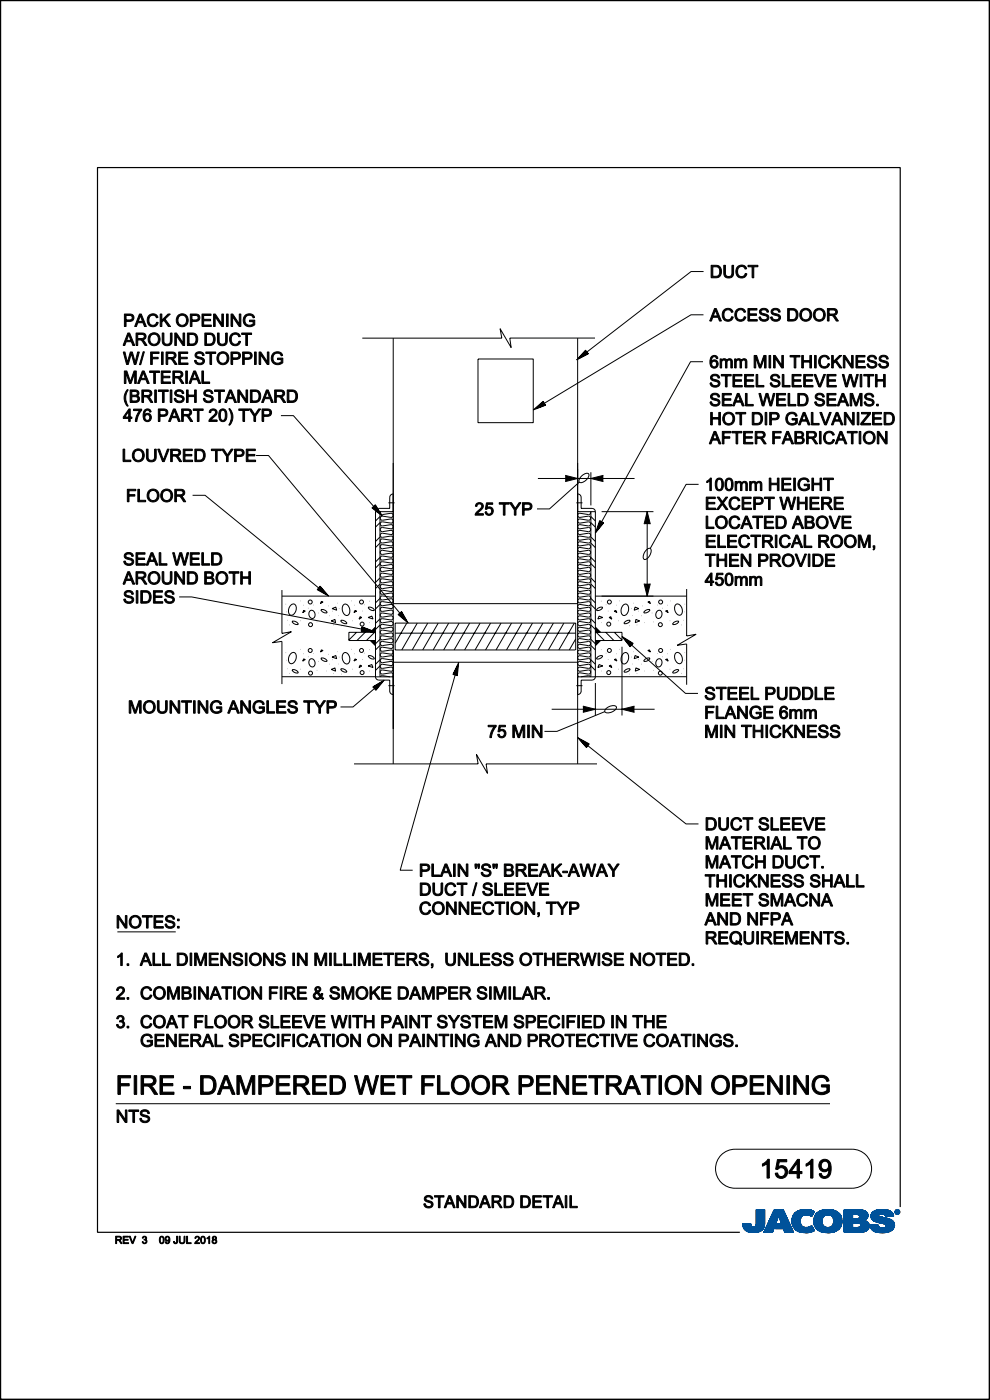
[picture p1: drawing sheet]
<svg xmlns="http://www.w3.org/2000/svg" width="210mm" height="297mm" viewBox="0 0 210 297" stroke-linecap="round" stroke-linejoin="round" font-family="sans-serif">
<path d="M191 256.1v-220.6h-170.3v225.9h136.2M.1 296.6v.3h209.7v-296.8h-209.7v296.8" fill="none" stroke="#000" stroke-width=".25"/>
<g fill="none" stroke="#000" stroke-width=".21">
<path d="M.1 .1h209.8v296.7h-209.8zM149.2 57.6h-2.6l-22.7 17.5 .2-.2 .2 .1-.7 .4 .6-.7 .3 .3-1.3 .7 1-1.1 .5 .4-1.9 1 1.4-1.6 .6 .7-2.5 1.3 1.9-2.1 .6 .8M76.8 71.7h29.6l-.3-2 2.3 4-.3-2M83.4 71.7v90.4M101.4 76.2h11.7v13.5h-11.7zM108.1 71.7h18.1M122.5 71.7v90.4M149.1 76.7h-2.6l-19.2 34.6 .1-.3h.2l-.5 .7 .3-.9 .3 .2-.9 1.1 .5-1.3 .6 .1-1.3 1.7 .7-2 .8 .3-1.8 2.2 .9-2.7 .9 .5M149.2 66.8h-2.6l-31.7 19.1 .2-.2 .1 .1-.7 .3 .6-.5 .3 .3-1.3 .5 1.1-.9 .4 .4-2 .8 1.6-1.4 .5 .7-2.6 1 2.1-1.9 .5 .9M54.3 96.6h2.7l28.3 34-.3-.2 .1-.1 .5 .6-.7-.5 .3-.3 .7 1.2-1.1-.9 .4-.5 1 1.8-1.6-1.3 .6-.6 1.4 2.4-2.2-1.8 .8-.6M59.6 88.2h2.6l17.5 19.7-.2-.1 .1-.2 .4 .7-.7-.6 .3-.3 .8 1.2-1.2-.9 .4-.5 1.1 1.8-1.6-1.3 .5-.6 1.5 2.4-2.2-1.8 .7-.6M40.9 105.1h2.6l24.6 20.1-.2-.2v-.2l.6 .6-.8-.4 .3-.3 .9 1.1-1.3-.8 .3-.5 1.4 1.6-1.9-1 .5-.8 1.8 2.2-2.4-1.4 .6-.8"/>
<path d="M79.7 108.6v35M79.7 108.5h3.7M80.6 108.5v35.1M80.6 119.6l-.9 .9M80.6 118.3l-.9 .9M80.6 115.2l-.9 1M80.6 113.9l-.9 1M80.6 110.9l-.9 .9M80.6 109.6l-.9 .9M80.7 108.5a.44 .44 0 0 0 .4 .7l2.1-.3a.44 .44 0 0 1 .2 .5 .44 .44 0 0 1-.5 .4l-2-.3a.44 .44 0 0 0-.2 .6 .44 .44 0 0 0 .4 .3l2.1-.3a.44 .44 0 0 1 .2 .6 .44 .44 0 0 1-.5 .3l-2-.2a.44 .44 0 0 0-.2 .5 .44 .44 0 0 0 .4 .3l2.1-.3a.44 .44 0 0 1 .2 .6 .44 .44 0 0 1-.5 .3l-2-.2a.44 .44 0 0 0-.2 .5 .44 .44 0 0 0 .4 .3l2.1-.2a.44 .44 0 0 1 .2 .5 .44 .44 0 0 1-.5 .3l-2-.2a.44 .44 0 0 0-.2 .5 .44 .44 0 0 0 .4 .3l2.1-.2a.44 .44 0 0 1 .2 .5 .44 .44 0 0 1-.5 .3l-2-.2a.44 .44 0 0 0-.2 .5 .44 .44 0 0 0 .4 .3l2.1-.2a.44 .44 0 0 1 .2 .5 .44 .44 0 0 1-.5 .3l-2-.2a.44 .44 0 0 0-.2 .5 .44 .44 0 0 0 .4 .3l2.1-.2a.44 .44 0 0 1 .2 .5 .44 .44 0 0 1-.5 .3l-2-.2a.44 .44 0 0 0-.2 .5 .44 .44 0 0 0 .4 .3l2.1-.2a.44 .44 0 0 1 .2 .5 .44 .44 0 0 1-.5 .3l-2-.2a.44 .44 0 0 0-.2 .5 .44 .44 0 0 0 .4 .3l2.1-.2a.44 .44 0 0 1 .2 .5 .44 .44 0 0 1-.5 .3l-2-.2a.44 .44 0 0 0-.2 .5 .44 .44 0 0 0 .4 .3l2.1-.2a.44 .44 0 0 1 .2 .5 .44 .44 0 0 1-.5 .3l-2-.2a.44 .44 0 0 0-.2 .5 .44 .44 0 0 0 .4 .4l2.1-.3a.44 .44 0 0 1 .2 .5 .44 .44 0 0 1-.5 .4l-2-.3a.44 .44 0 0 0-.2 .5 .44 .44 0 0 0 .4 .4l2.1-.3a.44 .44 0 0 1 .2 .5 .44 .44 0 0 1-.5 .4l-2-.3a.44 .44 0 0 0-.2 .6 .44 .44 0 0 0 .4 .3l2.1-.3a.44 .44 0 0 1 .2 .6 .44 .44 0 0 1-.5 .3l-2-.2a.44 .44 0 0 0-.2 .5 .44 .44 0 0 0 .4 .3l2.1-.3a.44 .44 0 0 1 .2 .6 .44 .44 0 0 1-.5 .3l-2-.2a.44 .44 0 0 0-.2 .5 .44 .44 0 0 0 .4 .3l2.1-.2a.44 .44 0 0 1 .2 .5 .44 .44 0 0 1-.5 .3l-2-.2a.44 .44 0 0 0-.2 .5 .44 .44 0 0 0 .4 .3l2.1-.2a.44 .44 0 0 1 .2 .5 .44 .44 0 0 1-.5 .3l-2-.2a.44 .44 0 0 0-.2 .5 .44 .44 0 0 0 .4 .3l2.1-.2a.44 .44 0 0 1 .2 .5 .44 .44 0 0 1-.5 .3l-2-.2a.44 .44 0 0 0-.2 .5 .44 .44 0 0 0 .4 .3l2.1-.2a.44 .44 0 0 1 .2 .5 .44 .44 0 0 1-.5 .3l-2-.2a.44 .44 0 0 0-.2 .5 .44 .44 0 0 0 .4 .3l2.1-.2a.44 .44 0 0 1 .2 .5 .44 .44 0 0 1-.5 .3l-2-.2a.44 .44 0 0 0-.2 .5 .44 .44 0 0 0 .4 .3l2.1-.2a.44 .44 0 0 1 .2 .5 .44 .44 0 0 1-.5 .3l-2-.2a.44 .44 0 0 0-.2 .5 .44 .44 0 0 0 .4 .3l2.1-.2a.44 .44 0 0 1 .2 .5 .44 .44 0 0 1-.5 .3l-2-.2a.44 .44 0 0 0-.2 .5 .44 .44 0 0 0 .4 .3l2.1-.2a.44 .44 0 0 1 .2 .5 .44 .44 0 0 1-.5 .4l-2-.3a.44 .44 0 0 0-.2 .5 .44 .44 0 0 0 .4 .4l2.1-.3a.44 .44 0 0 1 .2 .5 .44 .44 0 0 1-.5 .4l-2-.3a.44 .44 0 0 0-.2 .5 .44 .44 0 0 0 .4 .4l2.1-.3a.44 .44 0 0 1 .2 .6 .44 .44 0 0 1-.5 .3l-2-.3a.44 .44 0 0 0-.2 .6 .44 .44 0 0 0 .4 .3l2.1-.3a.44 .44 0 0 1 .2 .6 .44 .44 0 0 1-.5 .3l-2-.2a.44 .44 0 0 0-.2 .5 .44 .44 0 0 0 .4 .3l2.1-.3a.44 .44 0 0 1 .2 .6 .44 .44 0 0 1-.5 .3l-2-.2a.44 .44 0 0 0-.2 .5 .44 .44 0 0 0 .4 .3l2.1-.2a.44 .44 0 0 1 .2 .5 .44 .44 0 0 1-.5 .3l-2-.2a.44 .44 0 0 0-.2 .5 .44 .44 0 0 0 .4 .3l2.1-.2a.44 .44 0 0 1 .2 .5 .44 .44 0 0 1-.5 .3l-2-.2a.44 .44 0 0 0-.2 .5 .44 .44 0 0 0 .4 .3l2-.2a.44 .44 0 0 1 .3 .4 .44 .44 0 0 1-.3 .4M82.4 106.7h1.3M82.7 105.5v2.3l-2.4 .1a.7 .7 0 0 0-.6 .7"/>
<path d="M83.4 104.8a.74 .74 0 0 0-.7 .7M114.1 101.5h20.5M122.3 106.7h1.3M122.5 104.8a.75 .75 0 0 1 .8 .7M122.5 108.5h3.8M122.9 102.3l-6.3 5.7h-2.7M123.3 105.5v2.3l2.3 .1a.7 .7 0 0 1 .7 .7M123.4 100.9a1.19 1.19 0 0 1 1.5-.4 1.69 1.69 0 0 1-2 1.8 1.19 1.19 0 0 1 .5-1.4zM125.3 108.5a.44 .44 0 0 1-.5 .7l-2-.3a.44 .44 0 0 0-.3 .5 .44 .44 0 0 0 .5 .4l2.1-.3a.44 .44 0 0 1 .2 .6 .44 .44 0 0 1-.5 .3l-2-.3a.44 .44 0 0 0-.3 .6 .44 .44 0 0 0 .5 .3l2.1-.2a.44 .44 0 0 1 .2 .5 .44 .44 0 0 1-.5 .3l-2-.3a.44 .44 0 0 0-.3 .6 .44 .44 0 0 0 .5 .3l2.1-.2a.44 .44 0 0 1 .2 .5 .44 .44 0 0 1-.5 .3l-2-.2a.44 .44 0 0 0-.3 .5 .44 .44 0 0 0 .5 .3l2.1-.2a.44 .44 0 0 1 .2 .5 .44 .44 0 0 1-.5 .3l-2-.2a.44 .44 0 0 0-.3 .5 .44 .44 0 0 0 .5 .3l2.1-.2a.44 .44 0 0 1 .2 .5 .44 .44 0 0 1-.5 .3l-2-.2a.44 .44 0 0 0-.3 .5 .44 .44 0 0 0 .5 .3l2.1-.2a.44 .44 0 0 1 .2 .5 .44 .44 0 0 1-.5 .3l-2-.2a.44 .44 0 0 0-.3 .5 .44 .44 0 0 0 .5 .3l2.1-.2a.44 .44 0 0 1 .2 .5 .44 .44 0 0 1-.5 .3l-2-.2a.44 .44 0 0 0-.3 .5 .44 .44 0 0 0 .5 .3l2.1-.2a.44 .44 0 0 1 .2 .5 .44 .44 0 0 1-.5 .3l-2-.2a.44 .44 0 0 0-.3 .5 .44 .44 0 0 0 .5 .3l2.1-.2a.44 .44 0 0 1 .2 .5 .44 .44 0 0 1-.5 .3l-2-.2a.44 .44 0 0 0-.3 .5 .44 .44 0 0 0 .5 .3l2.1-.2a.44 .44 0 0 1 .2 .5 .44 .44 0 0 1-.5 .4l-2-.3a.44 .44 0 0 0-.3 .5 .44 .44 0 0 0 .5 .4l2.1-.3a.44 .44 0 0 1 .2 .5 .44 .44 0 0 1-.5 .4l-2-.3a.44 .44 0 0 0-.3 .5 .44 .44 0 0 0 .5 .4l2.1-.3a.44 .44 0 0 1 .2 .6 .44 .44 0 0 1-.5 .3l-2-.3a.44 .44 0 0 0-.3 .6 .44 .44 0 0 0 .5 .3l2.1-.2a.44 .44 0 0 1 .2 .5 .44 .44 0 0 1-.5 .3l-2-.3a.44 .44 0 0 0-.3 .6 .44 .44 0 0 0 .5 .3l2.1-.2a.44 .44 0 0 1 .2 .5 .44 .44 0 0 1-.5 .3l-2-.2a.44 .44 0 0 0-.3 .5 .44 .44 0 0 0 .5 .3l2.1-.2a.44 .44 0 0 1 .2 .5 .44 .44 0 0 1-.5 .3l-2-.2a.44 .44 0 0 0-.3 .5 .44 .44 0 0 0 .5 .3l2.1-.2a.44 .44 0 0 1 .2 .5 .44 .44 0 0 1-.5 .3l-2-.2a.44 .44 0 0 0-.3 .5 .44 .44 0 0 0 .5 .3l2.1-.2a.44 .44 0 0 1 .2 .5 .44 .44 0 0 1-.5 .3l-2-.2a.44 .44 0 0 0-.3 .5 .44 .44 0 0 0 .5 .3l2.1-.2a.44 .44 0 0 1 .2 .5 .44 .44 0 0 1-.5 .3l-2-.2a.44 .44 0 0 0-.3 .5 .44 .44 0 0 0 .5 .3l2.1-.2a.44 .44 0 0 1 .2 .5 .44 .44 0 0 1-.5 .3l-2-.2a.44 .44 0 0 0-.3 .5 .44 .44 0 0 0 .5 .3l2.1-.2a.44 .44 0 0 1 .2 .5 .44 .44 0 0 1-.5 .3l-2-.2a.44 .44 0 0 0-.3 .5 .44 .44 0 0 0 .5 .3l2.1-.2a.44 .44 0 0 1 .2 .5 .44 .44 0 0 1-.5 .3l-2-.2a.44 .44 0 0 0-.3 .5 .44 .44 0 0 0 .5 .4l2.1-.3a.44 .44 0 0 1 .2 .5 .44 .44 0 0 1-.5 .4l-2-.3a.44 .44 0 0 0-.3 .5 .44 .44 0 0 0 .5 .4l2.1-.3a.44 .44 0 0 1 .2 .5 .44 .44 0 0 1-.5 .4l-2-.3a.44 .44 0 0 0-.3 .6 .44 .44 0 0 0 .5 .3l2.1-.3a.44 .44 0 0 1 .2 .6 .44 .44 0 0 1-.5 .3l-2-.3a.44 .44 0 0 0-.3 .6 .44 .44 0 0 0 .5 .3l2.1-.2a.44 .44 0 0 1 .2 .5 .44 .44 0 0 1-.5 .3l-2-.3a.44 .44 0 0 0-.3 .6 .44 .44 0 0 0 .5 .3l2.1-.2a.44 .44 0 0 1 .2 .5 .44 .44 0 0 1-.5 .3l-2-.2a.44 .44 0 0 0-.3 .5 .44 .44 0 0 0 .5 .3l2.1-.2a.44 .44 0 0 1 .2 .5 .44 .44 0 0 1-.5 .3l-2-.2a.44 .44 0 0 0-.3 .5 .44 .44 0 0 0 .5 .3l2.1-.2a.44 .44 0 0 1 .2 .5 .44 .44 0 0 1-.5 .3l-2-.2a.44 .44 0 0 0-.3 .4 .44 .44 0 0 0 .3 .4M125.3 100.2v7M125.3 108.5v35.1M125.3 119.6l1 .9"/>
<path d="M125.3 118.3l1 .9M125.3 115.2l1 1M125.3 113.9l1 1M125.3 110.9l1 .9M125.3 109.6l1 .9M126.3 108.6v35M127.6 108.5h11M137 116.8l.7-.5h.2a1.69 1.69 0 0 1-1.3 2.4 1.39 1.39 0 0 1 .4-1.9zM137.3 108.5v18M148.2 102.8h-2.7l-7.6 13.6M38 126.6h2.7l36.7 7h-.3v-.2l.7 .3h-.9l.1-.5 1.3 .5h-1.4l-.1-.6 2 .7h-2.1l.1-.8 2.6 1-2.8-.1 .2-.9M59.8 126.5h19.9"/>
<path d="M59.8 125.2v9.2l2-.4-4 2.4 2-.3v9M60.6 128.2h.1M60.6 138.5h.1M60.7 129.8h.1M60.9 131.6h.1M61.4 132.6h.1M61.8 138.6l.6-.2a1.37 1.37 0 0 1 .4 1.4 1.37 1.37 0 0 1-1.2 1 1.41 1.41 0 0 1 .2-2.2zM61.8 128.3l.6-.2a1.37 1.37 0 0 1 .4 1.5 1.37 1.37 0 0 1-1.2 .9 1.41 1.41 0 0 1 .2-2.2zM62 131.8a1.01 1.01 0 0 1 1.2 .6 1.01 1.01 0 0 1-1.2-.6zM63.7 127.5h.1M63.7 137.8h.1M63.8 131.7h.1"/>
<path d="M64.2 130l.6-.4-.4-.1-.2 .5M64.3 128.4h.1M64.3 138.7h.1M65.3 129h.1M65.3 139.3h.1M65.8 139.9a.82 .82 0 0 1 1 .6 .82 .82 0 0 1-.7 1 1.03 1.03 0 0 1-.3-1.6zM65.8 129.6a.82 .82 0 0 1 1 .6 .82 .82 0 0 1-.7 1 1.03 1.03 0 0 1-.3-1.6zM66.4 128.4h.1M66.4 138.6h.1M67.2 131.9h.1M67.6 130h.1M68.1 139.7a1.01 1.01 0 0 1 1.3 .5 1.01 1.01 0 0 1-1.3-.5z"/>
<path d="M68.1 129.4a1.01 1.01 0 0 1 1.3 .6 1.01 1.01 0 0 1-1.3-.6zM68.2 137.9l.3 .1-.5 .3zM68.2 127.6l.3 .1-.5 .3zM69.3 132.1h.1M69.7 128.5h.1M69.7 138.8h.1M69.8 130.6h.1M70.3 131.7l.8-.3 .1 .7zM70.4 139.4l.8-.3 .2 .6zM70.4 129.1l.8-.3 .2 .6zM70.5 129.7h.1M70.5 139.9h.1"/>
<path d="M70.8 132.6h.1M71.6 128h.1M71.6 138.3h.1M71.8 130.6h.1M71.9 129.1h.1M71.9 139.4h.1M72.3 131.7a1.01 1.01 0 0 1 1.2 .5 1.01 1.01 0 0 1-1.2-.5zM72.4 132.7h.1M72.9 138.6l.2-.2a1.37 1.37 0 0 1 1.1 1.1 1.37 1.37 0 0 1-.5 1.4 1.41 1.41 0 0 1-.8-2.3zM72.9 128.3l.2-.1a1.37 1.37 0 0 1 1.1 1 1.37 1.37 0 0 1-.5 1.4 1.41 1.41 0 0 1-.8-2.3zM74.5 127.5h.1M74.5 137.8h.1"/>
<path d="M74.7 131.7h.1M75.1 129.9l.2-.4 .4 .2-.6 .3M75.1 128.4h.1M75.1 138.7h.1M75.3 139.8l.4 .1-.6 .3zM75.6 134.1l-1.6 1.7M76.4 130.8l.3 .2-.5 .3zM76.9 129.6h.1M76.9 139.9h.1M77.4 128.3h.1M77.4 138.6h.1M77.5 134.1l-1.8 1.8"/>
<path d="M78.1 131l.8-.3 .2 .6zM78.1 139.2a1.01 1.01 0 0 1 1.3 .5 1.01 1.01 0 0 1-1.3-.5zM78.1 128.9a1.01 1.01 0 0 1 1.3 .6 1.01 1.01 0 0 1-1.3-.6zM78.3 132.1h.1M78.4 127.5h.1M78.4 137.8h.1M78.6 135.9l1.1 1.1M78.6 135.9l1.1 1M78.7 135.9l1 .9M78.8 135.9l.9 .8M78.9 135.9l.8 .7M79.1 135.9l.6 .6"/>
<path d="M79.2 135.9l.5 .5M79.3 135.9l.4 .4M79.3 135.9l.4 .3M79.4 135.9l.3 .2M79.5 135.9l.2 .1M79.6 135.9h.1M79.7 134.1h-5.7v1.8h5.7M79.7 134.1h-.1M79.7 134l-.2 .1M79.7 133.9l-2 2M79.7 133.8l-.4 .3M79.7 133.7l-.4 .4"/>
<path d="M79.7 133.7l-.5 .4M79.7 133.5l-.7 .6M79.7 133.4l-.8 .7M79.7 133.3l-.9 .8M79.7 133.2l-1 .9M79.7 133.1l-1.1 1M80.6 135.6l-.9 .9-.7-.6M80.6 132.6l-1.5 1.5M80.6 140l-.9 .9M80.6 136.9l-.9 1M80.6 131.3l-.9 .9M80.6 128.2l-.9 1"/>
<path d="M80.6 126.9l-.9 1M80.6 123.9l-.9 1M80.6 122.6l-.9 1M83.4 128.1h39.1M83.8 134.3h38.3M86.3 132.2l-2.5 4.3M88.5 132.2l-3.3 5.7M90.7 132.2l-3.3 5.7M93 132.2l-3.3 5.7M95.2 132.2l-3.3 5.7M97.4 132.2l-3.3 5.7M99.6 132.2l-3.3 5.7"/>
<path d="M101.8 132.2l-3.2 5.7M104.1 132.2l-3.3 5.7M106.3 132.2l-3.3 5.7M108.5 132.2l-3.3 5.7M110.7 132.2l-3.3 5.7M113 132.2l-3.3 5.7M115.2 132.2l-3.3 5.7M117.4 132.2l-3.3 5.7M119.6 132.2l-3.3 5.7M121.8 132.2l-3.3 5.7M122.1 137.9h-38.3v-5.7h38.3v5.7M122.1 135.5l-1.3 2.4"/>
<path d="M125.3 135.6l1 .9 .6-.6M125.3 132.6l1.6 1.5M125.3 140l1 .9M125.3 136.9l1 1M125.3 131.3l1 .9M125.3 128.2l1 1M125.3 126.9l1 1M125.3 123.9l1 1M125.3 122.6l1 1M126.3 126.5h19.4M126.3 134.1h.1M126.3 134l.1 .1"/>
<path d="M126.3 133.9l1.9 2M126.3 133.8l.3 .3M126.3 133.7l.4 .4M126.3 133.7l.5 .4M126.3 133.6l.6 .5M126.3 133.4l.7 .7M126.3 133.3l.8 .8M126.3 133.2l.9 .9M126.3 133.1l1 1M126.3 133.1l1.1 1M126.3 134.1h5.6v1.8h-5.6M126.3 135.9h.1"/>
<path d="M126.4 135.9l-.1 .1M126.5 135.9l-.2 .2M126.6 135.9l-.3 .3M126.7 135.9l-.4 .4M126.8 129.1a.94 .94 0 0 1 1-.2 1.01 1.01 0 0 1-1.2 .6zM126.8 139.4a.94 .94 0 0 1 1-.2 1.01 1.01 0 0 1-1.2 .5zM126.8 135.9l-.5 .5M126.9 135.9l-.6 .6M127 135.9l-.7 .7M127.1 130.7l.8 .3-1.1 .3zM127.1 135.9l-.8 .8M127.2 135.9l-.9 .9"/>
<path d="M127.3 135.9l-1 1M127.4 135.9l-1.1 1.1M127.5 127.5h.1M127.5 137.8h.1M127.6 132.1h.1M128.5 134.1l1.7 1.8M128.5 128.3h.1M128.5 138.6h.1M129 129.6h.1M129 139.9h.1M129.2 131l.4-.2 .2 .5zM130.3 139.9l.3-.1 .3 .4z"/>
<path d="M130.3 134.1l1.6 1.7M130.8 128.4h.1M130.8 138.7h.1M130.9 129.9l-.3-.4-.3 .2 .6 .3M131.2 131.7h.1M131.4 127.5h.1M131.4 137.8h.1M131.9 137.2v14.6M132.2 128.4l.6-.2a1.37 1.37 0 0 1 .5 1.3 1.37 1.37 0 0 1-1 1.1 1.41 1.41 0 0 1-.1-2.2zM132.2 138.7l.6-.3a1.37 1.37 0 0 1 .5 1.4 1.37 1.37 0 0 1-1 1.1 1.41 1.41 0 0 1-.1-2.2zM132.6 131.9a.94 .94 0 0 1 1-.2 1.01 1.01 0 0 1-1.2 .5zM133.5 132.7h.1"/>
<path d="M133.7 137.2l.6-.7-2.4-1.5 1.8 2.2 .5-.7-1.8-1.1 1.3 1.7 .3-.6-1.3-.7 .9 1.1 .3-.4-.8-.4 .5 .6 .1-.2-.2-.1 11.9 10.7h2.7M134 129.1h.1M134 139.4h.1M134.1 130.6h.1M134.3 128h.1M134.3 138.3h.1M134.9 131.4l.8 .3-.9 .4zM135.1 132.6h.1M135.4 129.7h.1M135.4 139.9h.1M135.5 129.1l-.8-.3-.2 .6 1-.3M135.5 139.4l-.8-.3-.2 .6 1-.3"/>
<path d="M136.1 130.6h.1M136.2 128.5h.1M136.2 138.8h.1M136.6 132.1h.1M136.8 129.6a.94 .94 0 0 1 1-.2 1.01 1.01 0 0 1-1.2 .6zM136.8 139.9a.94 .94 0 0 1 1-.2 1.01 1.01 0 0 1-1.2 .5zM137.4 127.7l.4-.1 .2 .4zM137.4 138l.4-.1 .2 .4zM138.3 130h.1M138.7 131.9h.1M139.4 129.6a.65 .65 0 0 1 .9 .1 .65 .65 0 0 1 .1 .8 .68 .68 0 0 1-.8 .7 .68 .68 0 0 1-.5-1zM139.4 139.9a.65 .65 0 0 1 .9 0 .65 .65 0 0 1 .1 .8 .68 .68 0 0 1-.8 .8 .68 .68 0 0 1-.5-1z"/>
<path d="M139.5 128.4h.1M139.5 138.6h.1M140.6 129h.1M140.6 139.3h.1M141.6 128.4h.1M141.6 138.7h.1M141.7 130l-.2-.5-.3 .1 .6 .4M142.1 131.7h.1M142.2 127.5h.1M142.2 137.8h.1M142.9 132.1a.94 .94 0 0 1 1-.3 1.01 1.01 0 0 1-1.2 .6zM143.3 128.3l.2-.2a1.37 1.37 0 0 1 1.2 1 1.37 1.37 0 0 1-.4 1.4 1.41 1.41 0 0 1-1-2.2z"/>
<path d="M143.3 138.6l.2-.2a1.37 1.37 0 0 1 1.2 1 1.37 1.37 0 0 1-.4 1.4 1.41 1.41 0 0 1-1-2.2zM144.5 132.6h.1M145 131.6h.1M145.2 129.8h.1M145.3 128.2h.1M145.3 138.5h.1M145.7 125v9.9l2-.3-4.1 2.3 2.1-.3v8.7M59.8 143.6h19.9M60.7 140.1h.1M60.9 141.9h.1M61.4 142.9h.1M62 142.1a1.01 1.01 0 0 1 1.2 .6 1.01 1.01 0 0 1-1.2-.6z"/>
<path d="M63.8 142h.1M64.2 140.3l.6-.4-.4-.1-.2 .5M67.2 142.2h.1M67.6 140.3h.1M69.3 142.4h.1M69.8 140.9h.1M70.3 142l.8-.3 .1 .7zM70.8 142.9h.1M71.8 140.9h.1M72.3 141.9a1.01 1.01 0 0 1 1.2 .6 1.01 1.01 0 0 1-1.2-.6zM72.4 143h.1M74.7 142h.1"/>
<path d="M76.4 141.1l.3 .2-.5 .3zM78.1 141.3l.8-.3 .2 .6zM78.3 142.4h.1M79.1 145.7l.6 .7 1.8-2.1-2.4 1.4 .6 .6 1.3-1.6-1.8 1 .5 .4 1-1.1-1.3 .7 .3 .3 .6-.7-.7 .4 .2 .2 .2-.3-5.1 4.4h-2.7M79.7 143.6a.72 .72 0 0 0 .6 .7h2.4v2.3a.74 .74 0 0 0 .7 .7M79.7 143.6h3.7M80.6 141.3l-.9 .9M80.7 143.6l.4-.3 1.7 .3M82.4 145.5h1.3M83.4 140.5h39.1M96.1 143.1l.9 .2 .3-2.7-1.2 2.5 .8 .1 .2-2.1-.9 1.9 .6 .1 .2-1.5-.6 1.3 .4 .1 .1-.9-.4 .7h.2v-.3l-11.8 42.1h2.6M117 150.5h21.9"/>
<path d="M122.3 145.5h1.3M122.5 143.6h3.8M123.2 143.6l1.7-.3 .4 .3M124.4 158.6l.6-.8-2.5-1.3 1.9 2.1 .4-.7-1.8-1 1.4 1.6 .3-.6-1.3-.7 .9 1 .3-.3-.8-.4 .5 .6 .1-.2-.3-.1 21.4 17h2.7M125.3 141.3l1 .9M126.3 143.6a.72 .72 0 0 1-.7 .7h-2.3v2.3a.74 .74 0 0 1-.8 .7M126.3 143.6h19.4M126.3 144.9v6.9M127.1 141l.8 .3-1.1 .3zM127.6 142.4h.1M128.3 151l-10.2 4.2h-2.6M128.5 150.4a1.74 1.74 0 0 1 2.2-.4 1.69 1.69 0 0 1-2.4 1z"/>
<path d="M129.2 141.3l.4-.2 .2 .5zM131.2 142h.1M132.6 142.2a.94 .94 0 0 1 1-.3 1.01 1.01 0 0 1-1.2 .6zM133.5 143h.1M134.1 140.9h.1M134.9 141.7l.8 .3-.9 .4zM135.1 142.9h.1M136.1 140.9h.1M136.6 142.4h.1M138.3 140.3h.1M138.7 142.2h.1M141.7 140.3l-.2-.5-.3 .1 .6 .4"/>
<path d="M142.1 142h.1M142.9 142.4a.94 .94 0 0 1 1-.3 1.01 1.01 0 0 1-1.2 .6zM144.5 142.9h.1M145 141.9h.1M145.2 140.1h.1M75.1 162.1h26.3l-.3-2.1 2.3 4.1-.3-2h23.5M24.9 197.7h12.4M24.6 234.1h151.5M153 245l1.3-.9 1.6-.3h24.8a4.1 4.1 0 0 1 4.2 4.1 4.1 4.1 0 0 1-4.2 4.2h-24.8a4.1 4.1 0 0 1-3.8-2.6 4.1 4.1 0 0 1 .9-4.5z"/>
<circle cx="65.8" cy="138" r=".42"/>
<circle cx="65.8" cy="127.7" r=".42"/>
<circle cx="65.9" cy="132.5" r=".42"/>
<circle cx="76.7" cy="138" r=".42"/>
<circle cx="76.7" cy="127.7" r=".42"/>
<circle cx="76.8" cy="132.4" r=".42"/>
<circle cx="129.1" cy="132.4" r=".42"/>
<circle cx="129.3" cy="127.7" r=".42"/>
<circle cx="129.3" cy="138" r=".42"/>
<circle cx="140.1" cy="132.5" r=".42"/>
<circle cx="140.1" cy="127.7" r=".42"/>
<circle cx="140.1" cy="138" r=".42"/>
<circle cx="65.9" cy="142.8" r=".42"/>
<circle cx="76.8" cy="142.7" r=".42"/>
<circle cx="129.1" cy="142.7" r=".42"/>
<circle cx="140.1" cy="142.8" r=".42"/>
</g>
<g fill="#000" stroke="#000" stroke-width=".21">
<path d="M119.9 100.8l2.6 .7-2.6 .7zM125.3 101.5l2.7-.7v1.4zM137.3 108.5l.6 2.7h-1.3zM136.6 123.8h1.3l-.6 2.7zM123.6 149.8l2.7 .7-2.7 .6zM131.9 150.5l2.7-.7v1.3z"/>
<path d="M150.8 56.3v2.6h1a1.33 1.33 0 0 0 1.2-1.3 1.33 1.33 0 0 0-1.2-1.3zM151.2 56.6h.6a1.02 1.02 0 0 1 .9 1 1.02 1.02 0 0 1-.9 1h-.6z" fill-rule="evenodd"/>
<path d="M153.5 56.3h.4v1.5a.71 .71 0 0 0 .7 .9 .71 .71 0 0 0 .7-.9v-1.5h.3v1.5a1.05 1.05 0 0 1-1 1.2 1.05 1.05 0 0 1-1.1-1.2z" fill-rule="evenodd"/>
<path d="M156.5 56.5a1.15 1.15 0 0 1 1.9 .5l-.4 .1a.87 .87 0 0 0-1.1-.5 .87 .87 0 0 0-.4 1.2 .82 .82 0 0 0 .7 .9 .82 .82 0 0 0 .9-.7l.3 .1a1.22 1.22 0 0 1-1.5 .8 1.22 1.22 0 0 1-.8-1.6z" fill-rule="evenodd"/>
<path d="M158.7 56.3h2.1v.3h-.9v2.3h-.4v-2.3h-.8z" fill-rule="evenodd"/>
<path d="M27.1 70.6l-1 2.7h.4l.3-.8h1.1l.3 .8h.4l-1.1-2.7zM27.3 70.9l.5 1.3h-.9z" fill-rule="evenodd"/>
<path d="M26.4 66.6v2.7h.3v-1.1h.7a.81 .81 0 0 0 1-.8 .81 .81 0 0 0-1-.8zM26.7 66.9h.7a.49 .49 0 0 1 .7 .5 .49 .49 0 0 1-.7 .5h-.7z" fill-rule="evenodd"/>
<path d="M26.1 74.7h.4l.5 2.3 .6-2.3h.5l.6 2.3 .5-2.3h.4l-.8 2.6h-.3l-.7-2.3-.6 2.3h-.3z" fill-rule="evenodd"/>
<path d="M29.6 66.6l-1 2.7h.3l.3-.8h1.1l.3 .8h.4l-1-2.7zM29.8 66.9l.4 1.3h-.9z" fill-rule="evenodd"/>
<path d="M28.9 70.6v2.7h.3v-1.2h.4a.81 .81 0 0 1 .8 .6l.4 .6h.4l-1-1.2a.74 .74 0 0 0 .8-.8 .74 .74 0 0 0-1-.7zM29.2 70.9h.9a.46 .46 0 0 1 .5 .5 .46 .46 0 0 1-.6 .4h-.8z" fill-rule="evenodd"/>
<path d="M30.4 74.6h.2l-.7 2.8h-.3z" fill-rule="evenodd"/>
<path d="M31.8 71a1.34 1.34 0 0 0 0 2 1.34 1.34 0 0 0 2-.3 1.33 1.33 0 0 0-.2-1.8 1.33 1.33 0 0 0-1.8 .1zM32.1 71.2a.99 .99 0 0 1 1.5 .8 .99 .99 0 0 1-1.6 .8l-.2-.8z" fill-rule="evenodd"/>
<path d="M32 74.7h1.7v.3h-1.4v.8h1.2v.3h-1.2v1.2h-.3z" fill-rule="evenodd"/>
<path d="M31.7 66.9a1.15 1.15 0 0 1 1.8 .4l-.3 .1a.87 .87 0 0 0-1.2-.4 .87 .87 0 0 0-.4 1.1 .82 .82 0 0 0 .7 .9 .82 .82 0 0 0 .9-.7l.4 .1a1.22 1.22 0 0 1-1.6 .8 1.22 1.22 0 0 1-.8-1.5z" fill-rule="evenodd"/>
<path d="M34 66.6h.3v1.3l1.3-1.3h.5l-1.1 1.1 1.2 1.6h-.5l-.9-1.4-.5 .4v1h-.3z" fill-rule="evenodd"/>
<path d="M34.3 74.7h.3v2.6h-.3z" fill-rule="evenodd"/>
<path d="M35.2 74.7v2.6h.4v-1.2l.7 .1 .8 1.1h.5l-1-1.2a.74 .74 0 0 0 .7-.8 .74 .74 0 0 0-.9-.6zM35.6 75h.8a.46 .46 0 0 1 .6 .5 .46 .46 0 0 1-.7 .3h-.7z" fill-rule="evenodd"/>
<path d="M34.4 70.6h.4v1.6a.71 .71 0 0 0 .7 .8 .71 .71 0 0 0 .6-.8v-1.6h.4v1.6a1.05 1.05 0 0 1-1 1.1 1.05 1.05 0 0 1-1.1-1.1z" fill-rule="evenodd"/>
<path d="M37.1 70.6h.3l1.4 2.1v-2.1h.4v2.7h-.4l-1.4-2.1v2.1h-.3z" fill-rule="evenodd"/>
<path d="M37.7 66.9a1.34 1.34 0 0 0 .1 2.1 1.34 1.34 0 0 0 2-.3 1.33 1.33 0 0 0-.3-1.8 1.33 1.33 0 0 0-1.8 0zM38 67.1a.99 .99 0 0 1 1.6 .8 .99 .99 0 0 1-1.6 .8l-.3-.7z" fill-rule="evenodd"/>
<path d="M37.9 74.7h1.9v.3h-1.5v.8h1.4v.3h-1.4v.9h1.6v.3h-2z" fill-rule="evenodd"/>
<path d="M39.8 70.6v2.7h.9a1.33 1.33 0 0 0 1.2-1.4 1.33 1.33 0 0 0-1.2-1.3zM40.1 71h.6a1.02 1.02 0 0 1 .9 1 1.02 1.02 0 0 1-.9 1h-.6z" fill-rule="evenodd"/>
<path d="M40.4 66.6v2.7h.3v-1.1h.7a.81 .81 0 0 0 1-.8 .81 .81 0 0 0-1-.8zM40.7 66.9h.7a.49 .49 0 0 1 .6 .5 .49 .49 0 0 1-.6 .5h-.7z" fill-rule="evenodd"/>
<path d="M41.6 74.8a1.04 1.04 0 0 1 1.7 .6h-.3a.63 .63 0 0 0-.7-.5 .63 .63 0 0 0-.6 .6l.4 .2a1.05 1.05 0 0 1 1.2 1.1 1.11 1.11 0 0 1-1.1 .6 1.11 1.11 0 0 1-.9-.9l.3-.1a.72 .72 0 0 0 .7 .7 .72 .72 0 0 0 .7-.6l-.4-.3a.98 .98 0 0 1-1.1-1.2z" fill-rule="evenodd"/>
<path d="M42.8 66.6h2v.3h-1.6v.8h1.5v.4h-1.5v.9h1.6v.3h-2z" fill-rule="evenodd"/>
<path d="M43.5 70.6v2.7h.9a1.33 1.33 0 0 0 1.2-1.4 1.33 1.33 0 0 0-1.2-1.3zM43.8 71h.6a1.02 1.02 0 0 1 .9 1 1.02 1.02 0 0 1-.9 1h-.6z" fill-rule="evenodd"/>
<path d="M43.7 74.7h2.1v.3h-.9v2.3h-.4v-2.3h-.8z" fill-rule="evenodd"/>
<path d="M45.3 66.6h.4l1.4 2.1v-2.1h.3v2.7h-.4l-1.4-2.1v2.1h-.3z" fill-rule="evenodd"/>
<path d="M46.4 75a1.34 1.34 0 0 0 0 2 1.34 1.34 0 0 0 2-.3 1.33 1.33 0 0 0-.3-1.7 1.33 1.33 0 0 0-1.7 0zM46.6 75.2a.99 .99 0 0 1 1.6 .8 .99 .99 0 0 1-1.6 .8l-.2-.8z" fill-rule="evenodd"/>
<path d="M46.1 70.6h.4v1.6a.71 .71 0 0 0 .7 .8 .71 .71 0 0 0 .7-.8v-1.6h.3v1.6a1.05 1.05 0 0 1-1 1.1 1.05 1.05 0 0 1-1.1-1.1z" fill-rule="evenodd"/>
<path d="M48 66.6h.4v2.7h-.4z" fill-rule="evenodd"/>
<path d="M49 74.7v2.6h.3v-1.1h.7a.81 .81 0 0 0 1-.8 .81 .81 0 0 0-1-.7zM49.3 75h.7a.49 .49 0 0 1 .7 .5 .49 .49 0 0 1-.7 .4h-.7z" fill-rule="evenodd"/>
<path d="M49 66.6h.4l1.4 2.1v-2.1h.3v2.7h-.4l-1.4-2.1v2.1h-.3z" fill-rule="evenodd"/>
<path d="M49.1 70.9a1.15 1.15 0 0 1 1.9 .5l-.4 .1a.87 .87 0 0 0-1.1-.5 .87 .87 0 0 0-.4 1.2 .82 .82 0 0 0 .7 .8 .82 .82 0 0 0 .9-.6l.3 .1a1.22 1.22 0 0 1-1.5 .8 1.22 1.22 0 0 1-.8-1.6z" fill-rule="evenodd"/>
<path d="M51.5 74.7v2.6h.3v-1.1h.7a.81 .81 0 0 0 1-.8 .81 .81 0 0 0-1-.7zM51.8 75h.7a.49 .49 0 0 1 .6 .5 .49 .49 0 0 1-.6 .4h-.7z" fill-rule="evenodd"/>
<path d="M51.3 70.6h2.1v.4h-.9v2.3h-.4v-2.3h-.8z" fill-rule="evenodd"/>
<path d="M52 66.9a1.21 1.21 0 0 1 2 .5h-.3a.96 .96 0 0 0-1.3-.4 .96 .96 0 0 0-.4 1.4 1.05 1.05 0 0 0 1.7 .3v-.5h-.8v-.3h1.1v1a1.43 1.43 0 0 1-2 0 1.43 1.43 0 0 1 0-2z" fill-rule="evenodd"/>
<path d="M54 74.7h.3v2.6h-.3z" fill-rule="evenodd"/>
<path d="M55 74.7h.3l1.4 2.1v-2.1h.3v2.6h-.3l-1.4-2.1v2.1h-.3z" fill-rule="evenodd"/>
<path d="M58 74.9a1.21 1.21 0 0 1 2 .5l-.4 .1a.96 .96 0 0 0-1.3-.4 .96 .96 0 0 0-.3 1.3 1.05 1.05 0 0 0 1.7 .4v-.5h-.8v-.3h1.1v1a1.43 1.43 0 0 1-2.1 0 1.43 1.43 0 0 1 .1-2.1z" fill-rule="evenodd"/>
<path d="M151.6 65.5l-1.1 2.6h.4l.3-.8h1.1l.3 .8h.4l-1.1-2.6zM151.7 65.7l.5 1.3h-.9z" fill-rule="evenodd"/>
<path d="M150.9 75.7a1.68 1.68 0 0 0 .4 2.4 .85 .85 0 0 0 1-1 .85 .85 0 0 0-1.3-.6l-.1 .2a.69 .69 0 0 1 .2-.8 .69 .69 0 0 1 .7-.1l.2 .3h.3a.79 .79 0 0 0-.6-.7 .79 .79 0 0 0-.8 .3zM151 77.3a.57 .57 0 0 1 1.1 0 .57 .57 0 0 1-1.1 0z" fill-rule="evenodd"/>
<path d="M152.7 76.1h.3v.3a.65 .65 0 0 1 1.2 0 .62 .62 0 0 1 .7-.3 .62 .62 0 0 1 .4 .6v1.4h-.3v-1.2a.43 .43 0 0 0-.4-.5 .43 .43 0 0 0-.4 .5v1.2h-.3v-1.3a.44 .44 0 0 0-.6-.4 .44 .44 0 0 0-.2 .7v1h-.4z" fill-rule="evenodd"/>
<path d="M153.6 65.7a1.15 1.15 0 0 1 1.9 .5l-.3 .1a.87 .87 0 0 0-1.2-.5 .87 .87 0 0 0-.4 1.2 .82 .82 0 0 0 .7 .8 .82 .82 0 0 0 .9-.6l.3 .1a1.22 1.22 0 0 1-1.5 .8 1.22 1.22 0 0 1-.8-1.6z" fill-rule="evenodd"/>
<path d="M155.8 76.1h.3v.3a.65 .65 0 0 1 1.1 0 .62 .62 0 0 1 .8-.3 .62 .62 0 0 1 .4 .6v1.4h-.3v-1.2a.43 .43 0 0 0-.5-.5 .43 .43 0 0 0-.3 .5v1.2h-.3v-1.3a.44 .44 0 0 0-.6-.4 .44 .44 0 0 0-.2 .7v1h-.4z" fill-rule="evenodd"/>
<path d="M156.3 65.7a1.15 1.15 0 0 1 1.9 .5l-.4 .1a.87 .87 0 0 0-1.1-.5 .87 .87 0 0 0-.5 1.2 .82 .82 0 0 0 .8 .8 .82 .82 0 0 0 .9-.6l.3 .1a1.22 1.22 0 0 1-1.5 .8 1.22 1.22 0 0 1-.8-1.6z" fill-rule="evenodd"/>
<path d="M158.7 65.5h1.9v.3h-1.6v.8h1.5v.3h-1.5v.9h1.6v.3h-1.9z" fill-rule="evenodd"/>
<path d="M160 75.4h.5l.8 2.3 .7-2.3h.5v2.7h-.3v-2.3l-.8 2.3h-.3l-.8-2.3v2.3h-.3z" fill-rule="evenodd"/>
<path d="M161.3 65.6a1.04 1.04 0 0 1 1.7 .6h-.3a.63 .63 0 0 0-.6-.5 .63 .63 0 0 0-.6 .6l.3 .2a1.05 1.05 0 0 1 1.3 1.1 1.11 1.11 0 0 1-1.2 .5 1.11 1.11 0 0 1-.9-.8l.3-.1a.72 .72 0 0 0 .7 .6 .72 .72 0 0 0 .7-.5l-.3-.3a.98 .98 0 0 1-1.2-1.2z" fill-rule="evenodd"/>
<path d="M163.1 75.4h.4v2.7h-.4z" fill-rule="evenodd"/>
<path d="M163.8 65.6a1.04 1.04 0 0 1 1.7 .6h-.3a.63 .63 0 0 0-.7-.5 .63 .63 0 0 0-.6 .6l.4 .2a1.05 1.05 0 0 1 1.2 1.1 1.11 1.11 0 0 1-1.1 .5 1.11 1.11 0 0 1-.9-.8l.3-.1a.72 .72 0 0 0 .7 .6 .72 .72 0 0 0 .7-.5l-.4-.3a.98 .98 0 0 1-1.1-1.2z" fill-rule="evenodd"/>
<path d="M164.1 75.4h.3l1.4 2.1v-2.1h.4v2.7h-.4l-1.4-2.1v2.1h-.3z" fill-rule="evenodd"/>
<path d="M167.1 65.5v2.6h.9a1.33 1.33 0 0 0 1.3-1.3 1.33 1.33 0 0 0-1.3-1.3zM167.4 65.8h.6a1.02 1.02 0 0 1 .9 1 1.02 1.02 0 0 1-.9 1h-.6z" fill-rule="evenodd"/>
<path d="M167.6 75.4h2.1v.3h-.9v2.4h-.3v-2.4h-.9z" fill-rule="evenodd"/>
<path d="M170 65.8a1.34 1.34 0 0 0 0 2 1.34 1.34 0 0 0 2-.3 1.33 1.33 0 0 0-.2-1.8 1.33 1.33 0 0 0-1.8 .1zM170.3 66a.99 .99 0 0 1 1.5 .8 .99 .99 0 0 1-1.5 .8l-.3-.8z" fill-rule="evenodd"/>
<path d="M170.1 75.4h.3v1.1h1.4v-1.1h.3v2.7h-.3v-1.3h-1.4v1.3h-.3z" fill-rule="evenodd"/>
<path d="M172.9 65.8a1.34 1.34 0 0 0 0 2 1.34 1.34 0 0 0 2-.3 1.33 1.33 0 0 0-.2-1.8 1.33 1.33 0 0 0-1.8 .1zM173.2 66a.99 .99 0 0 1 1.5 .8 .99 .99 0 0 1-1.6 .8l-.2-.8z" fill-rule="evenodd"/>
<path d="M172.8 75.4h.3v2.7h-.3z" fill-rule="evenodd"/>
<path d="M175.5 65.5v2.6h.4v-1.2l.7 .1 .8 1.1h.4l-.9-1.2a.74 .74 0 0 0 .7-.8 .74 .74 0 0 0-.9-.6zM175.9 65.8h.8a.46 .46 0 0 1 .6 .4 .46 .46 0 0 1-.7 .4h-.7z" fill-rule="evenodd"/>
<path d="M174.1 75.6a1.15 1.15 0 0 1 1.8 .5l-.3 .1a.87 .87 0 0 0-1.2-.4 .87 .87 0 0 0-.4 1.1 .82 .82 0 0 0 .7 .9 .82 .82 0 0 0 .9-.7l.4 .1a1.22 1.22 0 0 1-1.6 .8 1.22 1.22 0 0 1-.7-1.5z" fill-rule="evenodd"/>
<path d="M176.4 75.4h.4v1.3l1.3-1.3h.4l-1.1 1.1 1.2 1.6h-.5l-.9-1.4-.4 .4v1h-.4z" fill-rule="evenodd"/>
<path d="M178.9 75.4h.3l1.4 2.1v-2.1h.4v2.7h-.4l-1.4-2.1v2.1h-.3z" fill-rule="evenodd"/>
<path d="M181.6 75.4h1.9v.3h-1.6v.8h1.5v.3h-1.5v.9h1.6v.4h-1.9z" fill-rule="evenodd"/>
<path d="M184.3 75.6a1.04 1.04 0 0 1 1.6 .6h-.3a.63 .63 0 0 0-.6-.5 .63 .63 0 0 0-.6 .5l.3 .2a1.05 1.05 0 0 1 1.3 1.1 1.11 1.11 0 0 1-1.2 .6 1.11 1.11 0 0 1-.9-.9h.3a.72 .72 0 0 0 .7 .6 .72 .72 0 0 0 .8-.6l-.4-.3a.98 .98 0 0 1-1.2-1.2z" fill-rule="evenodd"/>
<path d="M186.7 75.6a1.04 1.04 0 0 1 1.7 .6h-.3a.63 .63 0 0 0-.7-.5 .63 .63 0 0 0-.6 .5l.4 .2a1.05 1.05 0 0 1 1.3 1.1 1.11 1.11 0 0 1-1.2 .6 1.11 1.11 0 0 1-.9-.9h.3a.72 .72 0 0 0 .7 .6 .72 .72 0 0 0 .7-.6l-.4-.3a.98 .98 0 0 1-1.1-1.2z" fill-rule="evenodd"/>
<path d="M26.1 95.3h.4v2.3h1.3v.3h-1.7z" fill-rule="evenodd"/>
<path d="M26.4 78.7h.5l.8 2.3 .7-2.3h.5v2.6h-.3v-2.2l-.8 2.2h-.3l-.8-2.2v2.2h-.3z" fill-rule="evenodd"/>
<path d="M27 82.7h.2l-.4 .7a3 3 0 0 0 .4 2.8h-.2a2.67 2.67 0 0 1 0-3.5z" fill-rule="evenodd"/>
<path d="M27.4 86.8l-1.3 1.7v.3h1.2v.6h.3v-.6h.4v-.3h-.4v-1.7zM27.3 87.3v1.2h-.8z" fill-rule="evenodd"/>
<path d="M27.6 82.7v2.7h1a.75 .75 0 0 0 .9-.5 .75 .75 0 0 0-.4-.9 .67 .67 0 0 0 .3-.9 .67 .67 0 0 0-.8-.4zM28 83h.5a.44 .44 0 0 1 .5 .2 .44 .44 0 0 1 0 .6h-1zM28 84.2h.6a.49 .49 0 0 1 .6 .4 .49 .49 0 0 1-.6 .5h-.6z" fill-rule="evenodd"/>
<path d="M28.4 95.6a1.34 1.34 0 0 0 0 2 1.34 1.34 0 0 0 2-.3 1.33 1.33 0 0 0-.2-1.7 1.33 1.33 0 0 0-1.8 0zM28.7 95.8a.99 .99 0 0 1 1.6 .8 .99 .99 0 0 1-1.6 .8l-.3-.8z" fill-rule="evenodd"/>
<path d="M28.3 86.8h1.7v.2a4.2 4.2 0 0 0-1 2.4h-.3v-.2a4.1 4.1 0 0 1 .9-2.1h-1.3z" fill-rule="evenodd"/>
<path d="M30.2 78.7l-1 2.6h.4l.2-.8h1.2l.3 .8h.4l-1.1-2.6zM30.4 79l.4 1.3h-.9z" fill-rule="evenodd"/>
<path d="M30.1 82.7v2.7h.3v-1.2h.5a.81 .81 0 0 1 .7 .6l.4 .6h.4l-.9-1.2a.74 .74 0 0 0 .7-.9 .74 .74 0 0 0-.9-.6zM30.4 83h.9a.46 .46 0 0 1 .5 .5 .46 .46 0 0 1-.6 .4h-.8z" fill-rule="evenodd"/>
<path d="M30.6 87a1.68 1.68 0 0 0 .4 2.4 .85 .85 0 0 0 1.1-.9 .85 .85 0 0 0-1.3-.6l-.1 .1a.69 .69 0 0 1 .1-.7 .69 .69 0 0 1 .8-.1l.1 .2h.4a.79 .79 0 0 0-.6-.7 .79 .79 0 0 0-.9 .3zM30.7 88.6a.6 .6 0 0 1 1.2 0 .6 .6 0 0 1-1.2 0z" fill-rule="evenodd"/>
<path d="M31.7 78.7h2.1v.3h-.8v2.3h-.4v-2.3h-.9z" fill-rule="evenodd"/>
<path d="M31.1 95.3h.3v1.5a.71 .71 0 0 0 .7 .9 .71 .71 0 0 0 .7-.9v-1.5h.3v1.5a1.05 1.05 0 0 1-1 1.2 1.05 1.05 0 0 1-1-1.2z" fill-rule="evenodd"/>
<path d="M32.8 82.7h.4v2.7h-.4z" fill-rule="evenodd"/>
<path d="M33.6 86.8v2.6h.3v-1.1h.7a.81 .81 0 0 0 1-.8 .81 .81 0 0 0-1-.7zM33.9 87.1h.7a.49 .49 0 0 1 .7 .4 .49 .49 0 0 1-.7 .5h-.7z" fill-rule="evenodd"/>
<path d="M34.2 78.7h1.9v.3h-1.5v.8h1.4v.3h-1.4v.9h1.6v.3h-2z" fill-rule="evenodd"/>
<path d="M33.6 82.7h2.1v.3h-.9v2.4h-.3v-2.4h-.9z" fill-rule="evenodd"/>
<path d="M33.5 95.3h.3l.9 2.3 .8-2.3h.4l-1.1 2.6h-.3z" fill-rule="evenodd"/>
<path d="M36.8 86.8l-1 2.6h.3l.3-.8h1.1l.3 .8h.4l-1-2.6zM37 87l.4 1.3h-.9z" fill-rule="evenodd"/>
<path d="M36.1 82.7h.4v2.7h-.4z" fill-rule="evenodd"/>
<path d="M36.2 95.3v2.6h.4v-1.1h.7l.8 1.1h.4l-.9-1.2a.74 .74 0 0 0 .7-.8 .74 .74 0 0 0-.9-.6zM36.6 95.6h.8a.46 .46 0 0 1 .6 .5 .46 .46 0 0 1-.7 .3h-.7z" fill-rule="evenodd"/>
<path d="M36.7 78.7v2.6h.3v-1.1h.4a.81 .81 0 0 1 .8 .6l.4 .5h.4l-1-1.2a.74 .74 0 0 0 .8-.8 .74 .74 0 0 0-1-.6zM37 79h.9a.46 .46 0 0 1 .5 .5 .46 .46 0 0 1-.6 .4h-.8z" fill-rule="evenodd"/>
<path d="M37.3 82.9a1.04 1.04 0 0 1 1.7 .6h-.3a.63 .63 0 0 0-.7-.5 .63 .63 0 0 0-.6 .5l.4 .2a1.05 1.05 0 0 1 1.2 1.1 1.11 1.11 0 0 1-1.1 .6 1.11 1.11 0 0 1-.9-.9h.3a.72 .72 0 0 0 .7 .6 .72 .72 0 0 0 .7-.6l-.4-.2a.98 .98 0 0 1-1.1-1.3z" fill-rule="evenodd"/>
<path d="M38.5 86.8v2.6h.4v-1.2l.7 .1 .8 1.1h.5l-1-1.2a.74 .74 0 0 0 .7-.8 .74 .74 0 0 0-.9-.6zM38.9 87h.8a.46 .46 0 0 1 .6 .5 .46 .46 0 0 1-.7 .4h-.7z" fill-rule="evenodd"/>
<path d="M38.9 95.3h1.9v.3h-1.6v.8h1.5v.3h-1.5v.9h1.7v.3h-2z" fill-rule="evenodd"/>
<path d="M39.4 78.7h.4v2.6h-.4z" fill-rule="evenodd"/>
<path d="M39.6 82.7h.3v1.1h1.4v-1.1h.3v2.7h-.3v-1.3h-1.4v1.3h-.3z" fill-rule="evenodd"/>
<path d="M41.1 78.7l-1 2.6h.3l.3-.8h1.2l.3 .8h.4l-1.1-2.6zM41.3 79l.4 1.3h-.9z" fill-rule="evenodd"/>
<path d="M41.3 95.3v2.6h1a1.33 1.33 0 0 0 1.2-1.3 1.33 1.33 0 0 0-1.3-1.3zM41.7 95.6h.5a1.02 1.02 0 0 1 1 1 1.02 1.02 0 0 1-.9 1h-.6z" fill-rule="evenodd"/>
<path d="M41 86.8h2.1v.3h-.9v2.3h-.3v-2.3h-.9z" fill-rule="evenodd"/>
<path d="M42.8 78.7h.4v2.3h1.3v.3h-1.7z" fill-rule="evenodd"/>
<path d="M43.5 82.9a1.04 1.04 0 0 1 1.7 .6h-.4a.63 .63 0 0 0-.6-.5 .63 .63 0 0 0-.6 .5l.3 .2a1.05 1.05 0 0 1 1.3 1.1 1.11 1.11 0 0 1-1.1 .6 1.11 1.11 0 0 1-1-.9h.4a.72 .72 0 0 0 .6 .6 .72 .72 0 0 0 .8-.6l-.4-.2a.98 .98 0 0 1-1.2-1.3z" fill-rule="evenodd"/>
<path d="M44.8 95.3h2.1v.3h-.8v2.3h-.4v-2.3h-.9z" fill-rule="evenodd"/>
<path d="M44.6 86.9a.87 .87 0 0 1 1.4 .2 .87 .87 0 0 1-.5 1.3l-.7 .7h1.3v.3h-1.8a3 3 0 0 1 1.3-1.5 .51 .51 0 0 0-.2-.9 .51 .51 0 0 0-.7 .5h-.3z" fill-rule="evenodd"/>
<path d="M45.5 82.7h2.1v.3h-.9v2.4h-.3v-2.4h-.9z" fill-rule="evenodd"/>
<path d="M46.8 86.9a1.99 1.99 0 0 0 0 2.4 .95 .95 0 0 0 1.1-.1 .95 .95 0 0 0 .2-1.1 .95 .95 0 0 0-.2-1.1 .95 .95 0 0 0-1.1-.1zM46.9 87.2l.5-.2a1.64 1.64 0 0 1 0 2.2h-.3a1.69 1.69 0 0 1-.2-2z" fill-rule="evenodd"/>
<path d="M48.7 82.7l-1 2.7h.4l.2-.8h1.2l.3 .8h.4l-1.1-2.7zM48.9 83l.4 1.3h-.9z" fill-rule="evenodd"/>
<path d="M47 95.3h.4l.8 1.2 .8-1.2h.4l-1 1.5v1.1h-.4v-1.1z" fill-rule="evenodd"/>
<path d="M48.5 86.7h.3a2.67 2.67 0 0 1 0 3.5h-.3a3.1 3.1 0 0 0 0-3.5z" fill-rule="evenodd"/>
<path d="M49.8 95.3v2.6h.3v-1h.7a.81 .81 0 0 0 1-.9 .81 .81 0 0 0-1-.7zM50.1 95.6h.7a.49 .49 0 0 1 .6 .5 .49 .49 0 0 1-.6 .4h-.7z" fill-rule="evenodd"/>
<path d="M50.4 82.7h.4l1.4 2.1v-2.1h.3v2.7h-.3l-1.4-2.1v2.1h-.4z" fill-rule="evenodd"/>
<path d="M50.7 86.8h2.1v.3h-.9v2.3h-.4v-2.3h-.8z" fill-rule="evenodd"/>
<path d="M52.2 95.3h2v.3h-1.6v.8h1.5v.3h-1.5v.9h1.6v.3h-2z" fill-rule="evenodd"/>
<path d="M53.1 82.7v2.7h1a1.33 1.33 0 0 0 1.2-1.4 1.33 1.33 0 0 0-1.3-1.3zM53.5 83h.5a1.02 1.02 0 0 1 .9 1 1.02 1.02 0 0 1-.9 1.1h-.5z" fill-rule="evenodd"/>
<path d="M52.8 86.8h.5l.8 1.2 .8-1.2h.4l-1.1 1.5v1.1h-.3v-1.1z" fill-rule="evenodd"/>
<path d="M56.5 82.7l-1 2.7h.4l.3-.8h1.1l.3 .8h.4l-1.1-2.7zM56.7 83l.5 1.3h-.9z" fill-rule="evenodd"/>
<path d="M55.6 86.8v2.6h.3v-1.1h.7a.81 .81 0 0 0 1-.8 .81 .81 0 0 0-1-.7zM55.9 87.1h.7a.49 .49 0 0 1 .6 .4 .49 .49 0 0 1-.6 .5h-.7z" fill-rule="evenodd"/>
<path d="M58.3 82.7v2.7h.3v-1.2h.4a.81 .81 0 0 1 .8 .6l.4 .6h.4l-1-1.2a.74 .74 0 0 0 .8-.9 .74 .74 0 0 0-1-.6zM58.6 83h.8a.46 .46 0 0 1 .6 .5 .46 .46 0 0 1-.6 .4h-.8z" fill-rule="evenodd"/>
<path d="M60.9 82.7v2.7h1a1.33 1.33 0 0 0 1.2-1.4 1.33 1.33 0 0 0-1.3-1.3zM61.3 83h.5a1.02 1.02 0 0 1 1 1 1.02 1.02 0 0 1-1 1.1h-.5z" fill-rule="evenodd"/>
<path d="M151.5 91.5l-1.1 2.7h.4l.3-.8h1.1l.3 .8h.4l-1.1-2.7zM151.6 91.8l.5 1.3h-.9z" fill-rule="evenodd"/>
<path d="M151 79.6a1.04 1.04 0 0 1 1.6 .6h-.3a.63 .63 0 0 0-.6-.5 .63 .63 0 0 0-.6 .5l.3 .3a1.05 1.05 0 0 1 1.3 1 1.11 1.11 0 0 1-1.2 .6 1.11 1.11 0 0 1-.9-.9h.3a.72 .72 0 0 0 .7 .6 .72 .72 0 0 0 .8-.5l-.4-.3a.98 .98 0 0 1-1.2-1.3z" fill-rule="evenodd"/>
<path d="M151 83.6a1.04 1.04 0 0 1 1.6 .6h-.3a.63 .63 0 0 0-.6-.5 .63 .63 0 0 0-.6 .6l.3 .2a1.05 1.05 0 0 1 1.3 1.1 1.11 1.11 0 0 1-1.2 .6 1.11 1.11 0 0 1-.9-.9l.3-.1a.72 .72 0 0 0 .7 .6 .72 .72 0 0 0 .8-.5l-.4-.3a.98 .98 0 0 1-1.2-1.2z" fill-rule="evenodd"/>
<path d="M150.7 87.5h.4v1.1h1.4v-1.1h.3v2.6h-.3v-1.2h-1.4v1.2h-.4z" fill-rule="evenodd"/>
<path d="M153.2 83.5h1.9v.3h-1.5v.8h1.4v.3h-1.4v.9h1.6v.3h-2z" fill-rule="evenodd"/>
<path d="M153.2 91.5h1.8v.3h-1.4v.9h1.2v.3h-1.2v1.2h-.4z" fill-rule="evenodd"/>
<path d="M153.7 87.8a1.34 1.34 0 0 0 0 2 1.34 1.34 0 0 0 2-.3 1.33 1.33 0 0 0-.3-1.7 1.33 1.33 0 0 0-1.7 0zM153.9 88a.99 .99 0 0 1 1.6 .8 .99 .99 0 0 1-1.6 .8l-.2-.7z" fill-rule="evenodd"/>
<path d="M153 79.4h2.1v.4h-.9v2.3h-.3v-2.3h-.9z" fill-rule="evenodd"/>
<path d="M156.4 83.5l-1 2.6h.4l.2-.8h1.2l.3 .8h.4l-1.1-2.6zM156.6 83.7l.4 1.3h-.9z" fill-rule="evenodd"/>
<path d="M155.5 79.4h1.9v.4h-1.6v.8h1.5v.3h-1.5v.9h1.6v.3h-1.9z" fill-rule="evenodd"/>
<path d="M155.3 91.5h2.1v.3h-.9v2.4h-.4v-2.4h-.8z" fill-rule="evenodd"/>
<path d="M156.1 87.5h2.1v.3h-.9v2.3h-.3v-2.3h-.9z" fill-rule="evenodd"/>
<path d="M157.7 91.5h1.9v.3h-1.5v.8h1.4v.4h-1.4v.9h1.6v.3h-2z" fill-rule="evenodd"/>
<path d="M157.9 79.4h2v.4h-1.6v.8h1.5v.3h-1.5v.9h1.6v.3h-2z" fill-rule="evenodd"/>
<path d="M158.1 83.5h.4v2.3h1.3v.3h-1.7z" fill-rule="evenodd"/>
<path d="M159.6 87.5v2.6h.9a1.33 1.33 0 0 0 1.3-1.3 1.33 1.33 0 0 0-1.3-1.3zM159.9 87.8h.6a1.02 1.02 0 0 1 .9 1 1.02 1.02 0 0 1-.9 1h-.6z" fill-rule="evenodd"/>
<path d="M160.2 91.5v2.7h.3v-1.2h.5a.81 .81 0 0 1 .7 .6l.4 .6h.4l-.9-1.2a.74 .74 0 0 0 .7-.9 .74 .74 0 0 0-.9-.6zM160.5 91.8h.9a.46 .46 0 0 1 .6 .5 .46 .46 0 0 1-.7 .4h-.8z" fill-rule="evenodd"/>
<path d="M160.4 79.4h.3v2.4h1.3v.3h-1.6z" fill-rule="evenodd"/>
<path d="M161 83.5h.3l.6 2.2 .6-2.2h.4l.6 2.2 .5-2.2h.4l-.7 2.6h-.4l-.6-2.3-.7 2.3h-.3z" fill-rule="evenodd"/>
<path d="M162.3 87.5h.4v2.6h-.4z" fill-rule="evenodd"/>
<path d="M163.3 87.5v2.6h.3v-1h.7a.81 .81 0 0 0 1-.8 .81 .81 0 0 0-1-.8zM163.6 87.8h.7a.49 .49 0 0 1 .6 .5 .49 .49 0 0 1-.6 .5h-.7z" fill-rule="evenodd"/>
<path d="M163.7 79.6a1.04 1.04 0 0 1 1.7 .6h-.3a.63 .63 0 0 0-.7-.5 .63 .63 0 0 0-.6 .5l.4 .3a1.05 1.05 0 0 1 1.2 1 1.11 1.11 0 0 1-1.1 .6 1.11 1.11 0 0 1-.9-.9h.3a.72 .72 0 0 0 .7 .6 .72 .72 0 0 0 .7-.5l-.4-.3a.98 .98 0 0 1-1.1-1.3z" fill-rule="evenodd"/>
<path d="M163.9 91.5h1.8v.3h-1.4v.9h1.2v.3h-1.2v1.2h-.4z" fill-rule="evenodd"/>
<path d="M164.7 83.5h1.9v.3h-1.5v.8h1.4v.3h-1.4v.9h1.6v.3h-2z" fill-rule="evenodd"/>
<path d="M166.9 91.5l-1 2.7h.3l.3-.8h1.1l.3 .8h.4l-1-2.7zM167.1 91.8l.4 1.3h-.9z" fill-rule="evenodd"/>
<path d="M165.9 79.4h.4v2.4h1.3v.3h-1.7z" fill-rule="evenodd"/>
<path d="M167.2 83.5h.3v2.3h1.3v.3h-1.6z" fill-rule="evenodd"/>
<path d="M167.1 87.7a1.21 1.21 0 0 1 2 .5l-.3 .1a.96 .96 0 0 0-1.3-.4 .96 .96 0 0 0-.4 1.3 1.05 1.05 0 0 0 1.7 .4v-.5h-.8v-.3h1.1v1a1.43 1.43 0 0 1-2.1 0 1.43 1.43 0 0 1 .1-2.1z" fill-rule="evenodd"/>
<path d="M168 79.4h1.9v.4h-1.5v.8h1.4v.3h-1.4v.9h1.6v.3h-2z" fill-rule="evenodd"/>
<path d="M168.6 91.5v2.7h1a.75 .75 0 0 0 .9-.5 .75 .75 0 0 0-.4-.9 .67 .67 0 0 0 .3-.9 .67 .67 0 0 0-.8-.4zM169 91.8h.5a.44 .44 0 0 1 .5 .2 .44 .44 0 0 1 0 .6h-1zM169 92.9h.6a.49 .49 0 0 1 .6 .5 .49 .49 0 0 1-.6 .5h-.6z" fill-rule="evenodd"/>
<path d="M169.2 83.5v2.6h1a1.33 1.33 0 0 0 1.2-1.3 1.33 1.33 0 0 0-1.2-1.3zM169.6 83.8h.5a1.02 1.02 0 0 1 1 1 1.02 1.02 0 0 1-.9 1h-.6z" fill-rule="evenodd"/>
<path d="M170.4 87.5l-1 2.6h.3l.3-.8h1.1l.3 .8h.4l-1-2.6zM170.6 87.8l.4 1.3h-.9z" fill-rule="evenodd"/>
<path d="M170.5 79.4h1.9v.4h-1.6v.8h1.5v.3h-1.5v.9h1.7v.3h-2z" fill-rule="evenodd"/>
<path d="M171.1 91.5v2.7h.3v-1.2h.5a.81 .81 0 0 1 .7 .6l.4 .6h.4l-.9-1.2a.74 .74 0 0 0 .7-.9 .74 .74 0 0 0-.9-.6zM171.4 91.8h.9a.46 .46 0 0 1 .5 .5 .46 .46 0 0 1-.6 .4h-.8z" fill-rule="evenodd"/>
<path d="M172.1 87.5h.3v2.3h1.4v.3h-1.7z" fill-rule="evenodd"/>
<path d="M173.2 83.6a1.04 1.04 0 0 1 1.6 .6h-.3a.63 .63 0 0 0-.6-.5 .63 .63 0 0 0-.6 .6l.3 .2a1.05 1.05 0 0 1 1.3 1.1 1.11 1.11 0 0 1-1.2 .6 1.11 1.11 0 0 1-.9-.9l.3-.1a.72 .72 0 0 0 .7 .6 .72 .72 0 0 0 .8-.5l-.4-.3a.98 .98 0 0 1-1.2-1.2z" fill-rule="evenodd"/>
<path d="M172.7 79.4h.4l.8 2.4 .8-2.4h.4l-1 2.7h-.4z" fill-rule="evenodd"/>
<path d="M173.8 91.5h.4v2.7h-.4z" fill-rule="evenodd"/>
<path d="M173.9 87.5h.4l.8 2.4 .9-2.4h.3l-1 2.6h-.4z" fill-rule="evenodd"/>
<path d="M175.4 83.5h1.9v.3h-1.5v.8h1.4v.3h-1.4v.9h1.6v.3h-2z" fill-rule="evenodd"/>
<path d="M175.4 79.4h1.9v.4h-1.5v.8h1.4v.3h-1.4v.9h1.6v.3h-2z" fill-rule="evenodd"/>
<path d="M177.4 87.5l-1.1 2.6h.4l.3-.8h1.1l.3 .8h.4l-1.1-2.6zM177.5 87.8l.5 1.3h-.9z" fill-rule="evenodd"/>
<path d="M175.1 91.8a1.15 1.15 0 0 1 1.9 .4l-.4 .1a.87 .87 0 0 0-1.1-.4 .87 .87 0 0 0-.4 1.1 .82 .82 0 0 0 .7 .9 .82 .82 0 0 0 .9-.7l.3 .1a1.22 1.22 0 0 1-1.5 .8 1.22 1.22 0 0 1-.8-1.5z" fill-rule="evenodd"/>
<path d="M178.2 91.5l-1 2.7h.3l.3-.8h1.1l.3 .8h.4l-1-2.7zM178.4 91.8l.4 1.3h-.9z" fill-rule="evenodd"/>
<path d="M178.6 83.5l-1 2.6h.4l.2-.8h1.2l.3 .8h.4l-1.1-2.6zM178.8 83.7l.4 1.3h-.9z" fill-rule="evenodd"/>
<path d="M179.1 87.5h.4l1.4 2.1v-2.1h.3v2.6h-.4l-1.4-2v2h-.3z" fill-rule="evenodd"/>
<path d="M178.7 79.4h.3l.5 2.3 .7-2.3h.4l.6 2.3 .5-2.3h.4l-.8 2.7h-.3l-.6-2.3-.7 2.3h-.3z" fill-rule="evenodd"/>
<path d="M180.3 83.5h.6l.7 2.2 .8-2.2h.5v2.6h-.4v-2.2l-.7 2.2h-.4l-.7-2.2v2.2h-.4z" fill-rule="evenodd"/>
<path d="M179.7 91.5h2.1v.3h-.8v2.4h-.4v-2.4h-.9z" fill-rule="evenodd"/>
<path d="M181.8 87.5h.4v2.6h-.4z" fill-rule="evenodd"/>
<path d="M182.2 91.5h.4v2.7h-.4z" fill-rule="evenodd"/>
<path d="M182.5 79.4h.3v2.7h-.3z" fill-rule="evenodd"/>
<path d="M182.7 87.5h1.9v.3l-1.6 2h1.7v.3h-2.1v-.3l1.6-2h-1.5z" fill-rule="evenodd"/>
<path d="M183.5 91.8a1.34 1.34 0 0 0 0 2.1 1.34 1.34 0 0 0 2-.3 1.33 1.33 0 0 0-.3-1.8 1.33 1.33 0 0 0-1.7 0zM183.7 92a.99 .99 0 0 1 1.6 .8 .99 .99 0 0 1-1.6 .8l-.2-.7z" fill-rule="evenodd"/>
<path d="M183.7 83.6a1.04 1.04 0 0 1 1.6 .6h-.3a.63 .63 0 0 0-.6-.5 .63 .63 0 0 0-.6 .6l.3 .2a1.05 1.05 0 0 1 1.3 1.1 1.11 1.11 0 0 1-1.2 .6 1.11 1.11 0 0 1-.9-.9l.3-.1a.72 .72 0 0 0 .7 .6 .72 .72 0 0 0 .8-.5l-.4-.3a.98 .98 0 0 1-1.2-1.2z" fill-rule="evenodd"/>
<path d="M183.2 79.4h2.1v.4h-.8v2.3h-.4v-2.3h-.9z" fill-rule="evenodd"/>
<path d="M185.1 87.5h1.9v.3h-1.6v.8h1.5v.3h-1.5v.9h1.7v.3h-2z" fill-rule="evenodd"/>
<path d="M185.7 79.4h.4v1.1h1.3v-1.1h.4v2.7h-.4v-1.3h-1.3v1.3h-.4z" fill-rule="evenodd"/>
<path d="M185.9 85.7h.4v.4h-.4z" fill-rule="evenodd"/>
<path d="M186.1 91.5h.3l1.4 2.1v-2.1h.4v2.7h-.4l-1.4-2.1v2.1h-.3z" fill-rule="evenodd"/>
<path d="M187.5 87.5v2.6h1a1.33 1.33 0 0 0 1.2-1.3 1.33 1.33 0 0 0-1.3-1.3zM187.9 87.8h.5a1.02 1.02 0 0 1 1 1 1.02 1.02 0 0 1-.9 1h-.6z" fill-rule="evenodd"/>
<path d="M26.6 117.4a1.04 1.04 0 0 1 1.7 .6h-.4a.63 .63 0 0 0-.6-.5 .63 .63 0 0 0-.6 .5l.4 .3a1.05 1.05 0 0 1 1.2 1.1 1.11 1.11 0 0 1-1.1 .5 1.11 1.11 0 0 1-.9-.8l.3-.1a.72 .72 0 0 0 .7 .6 .72 .72 0 0 0 .7-.5l-.4-.3a.98 .98 0 0 1-1.1-1.2z" fill-rule="evenodd"/>
<path d="M27 103.8h1.8v.3h-1.4v.8h1.2v.3h-1.2v1.2h-.4z" fill-rule="evenodd"/>
<path d="M28.8 117.3h2v.3h-1.6v.8h1.5v.3h-1.5v.9h1.6v.3h-2z" fill-rule="evenodd"/>
<path d="M29.2 103.8h.4v2.3h1.3v.3h-1.7z" fill-rule="evenodd"/>
<path d="M32 117.3l-1 2.6h.4l.3-.8h1.1l.3 .8h.4l-1.1-2.6zM32.2 117.5l.5 1.3h-.9z" fill-rule="evenodd"/>
<path d="M31.6 104.1a1.34 1.34 0 0 0 0 2 1.34 1.34 0 0 0 2-.3 1.33 1.33 0 0 0-.3-1.7 1.33 1.33 0 0 0-1.7 0zM31.8 104.3a.99 .99 0 0 1 1.6 .8 .99 .99 0 0 1-1.6 .8l-.2-.7z" fill-rule="evenodd"/>
<path d="M33.8 117.3h.3v2.3h1.3v.3h-1.6z" fill-rule="evenodd"/>
<path d="M34.4 104.1a1.34 1.34 0 0 0 .1 2 1.34 1.34 0 0 0 2-.3 1.33 1.33 0 0 0-.3-1.7 1.33 1.33 0 0 0-1.8 0zM34.7 104.3a.99 .99 0 0 1 1.6 .8 .99 .99 0 0 1-1.6 .8l-.3-.7z" fill-rule="evenodd"/>
<path d="M37.1 103.8v2.6h.3v-1.1h.4a.81 .81 0 0 1 .8 .6l.4 .5h.4l-1-1.2a.74 .74 0 0 0 .8-.8 .74 .74 0 0 0-1-.6zM37.4 104.1h.9a.46 .46 0 0 1 .5 .5 .46 .46 0 0 1-.6 .4h-.8z" fill-rule="evenodd"/>
<path d="M36.6 117.3h.4l.5 2.2 .6-2.2h.4l.6 2.2 .6-2.2h.3l-.7 2.6h-.3l-.7-2.3-.6 2.3h-.4z" fill-rule="evenodd"/>
<path d="M40.4 117.3h1.9v.3h-1.6v.8h1.5v.3h-1.5v.9h1.6v.3h-1.9z" fill-rule="evenodd"/>
<path d="M42.8 117.3h.4v2.3h1.3v.3h-1.7z" fill-rule="evenodd"/>
<path d="M44.9 117.3v2.6h.9a1.33 1.33 0 0 0 1.3-1.3 1.33 1.33 0 0 0-1.3-1.3zM45.2 117.6h.6a1.02 1.02 0 0 1 .9 1 1.02 1.02 0 0 1-.9 1h-.6z" fill-rule="evenodd"/>
<path d="M101.1 106.8a.87 .87 0 0 1 1.3 .2 .87 .87 0 0 1-.4 1.3l-.8 .7h1.3v.3h-1.7a3 3 0 0 1 1.2-1.6 .51 .51 0 0 0-.1-.8 .51 .51 0 0 0-.7 .5h-.4z" fill-rule="evenodd"/>
<path d="M103.2 106.7h1.3v.3h-1l-.2 .7a.88 .88 0 0 1 1.3 .4 .88 .88 0 0 1-.6 1.2 .88 .88 0 0 1-1.1-.7h.3a.58 .58 0 0 0 .7 .4 .58 .58 0 0 0 .4-.7 .58 .58 0 0 0-.6-.5l-.5 .3-.3-.1z" fill-rule="evenodd"/>
<path d="M105.9 106.6h2.1v.4h-.9v2.3h-.3v-2.3h-.9z" fill-rule="evenodd"/>
<path d="M108.1 106.6h.4l.8 1.3 .8-1.3h.4l-1 1.6v1.1h-.4v-1.1z" fill-rule="evenodd"/>
<path d="M110.8 106.6v2.7h.4v-1.1h.7a.81 .81 0 0 0 1-.8 .81 .81 0 0 0-1.1-.8zM111.2 107h.7a.49 .49 0 0 1 .6 .4 .49 .49 0 0 1-.6 .5h-.7z" fill-rule="evenodd"/>
<path d="M149.8 109.5h.3v2.3h1.3v.3h-1.6z" fill-rule="evenodd"/>
<path d="M149.8 105.5h1.9v.3h-1.5v.8h1.4v.3h-1.4v.9h1.6v.3h-2z" fill-rule="evenodd"/>
<path d="M149.8 113.5h1.9v.3h-1.5v.8h1.4v.3h-1.4v.9h1.6v.4h-2z" fill-rule="evenodd"/>
<path d="M149.9 102.1l.8-.7h.2v2.7h-.3v-2.1l-.7 .4z" fill-rule="evenodd"/>
<path d="M152.1 101.6a1.99 1.99 0 0 0 .1 2.4 .95 .95 0 0 0 1-.2 .95 .95 0 0 0 .3-1 .95 .95 0 0 0-.3-1.1 .95 .95 0 0 0-1.1-.1zM152.2 101.9l.5-.2a1.64 1.64 0 0 1 0 2.1h-.3a1.69 1.69 0 0 1-.2-1.9z" fill-rule="evenodd"/>
<path d="M152.1 109.8a1.34 1.34 0 0 0 0 2 1.34 1.34 0 0 0 2-.3 1.33 1.33 0 0 0-.2-1.7 1.33 1.33 0 0 0-1.8 0zM152.4 110a.99 .99 0 0 1 1.6 .8 .99 .99 0 0 1-1.6 .8l-.3-.8z" fill-rule="evenodd"/>
<path d="M152.1 105.5h.4l.7 1 .8-1h.4l-1 1.2 1 1.4h-.4l-.8-1.1-.8 1.1h-.4l1-1.4z" fill-rule="evenodd"/>
<path d="M152.3 113.5h.3v2.3h1.3v.4h-1.6z" fill-rule="evenodd"/>
<path d="M154.2 101.6a1.99 1.99 0 0 0 0 2.4 .88 .88 0 0 0 1-.1 .88 .88 0 0 0 .3-.8 1.17 1.17 0 0 0-1-1.7zM154.3 101.9l.5-.2a1.64 1.64 0 0 1 0 2.1h-.3a1.69 1.69 0 0 1-.2-1.9z" fill-rule="evenodd"/>
<path d="M154.3 113.5h1.9v.3h-1.5v.8h1.5v.3h-1.5v.9h1.6v.4h-2z" fill-rule="evenodd"/>
<path d="M155.9 102.2h.3v.2a.65 .65 0 0 1 1.1 .1 .62 .62 0 0 1 .8-.4 .62 .62 0 0 1 .4 .7v1.3h-.3v-1.2a.43 .43 0 0 0-.5-.5 .43 .43 0 0 0-.3 .6v1.1h-.3v-1.3a.44 .44 0 0 0-.6-.4 .44 .44 0 0 0-.2 .7v1h-.4z" fill-rule="evenodd"/>
<path d="M155.1 109.7a1.15 1.15 0 0 1 1.8 .5l-.3 .1a.87 .87 0 0 0-1.2-.5 .87 .87 0 0 0-.4 1.2 .82 .82 0 0 0 .7 .9 .82 .82 0 0 0 .9-.7l.4 .1a1.22 1.22 0 0 1-1.6 .8 1.22 1.22 0 0 1-.7-1.6z" fill-rule="evenodd"/>
<path d="M155.1 105.7a1.15 1.15 0 0 1 1.8 .5l-.3 .1a.87 .87 0 0 0-1.2-.5 .87 .87 0 0 0-.4 1.2 .82 .82 0 0 0 .7 .8 .82 .82 0 0 0 .9-.6l.4 .1a1.22 1.22 0 0 1-1.6 .8 1.22 1.22 0 0 1-.7-1.6z" fill-rule="evenodd"/>
<path d="M158.1 109.5l-1 2.6h.4l.3-.8h1.1l.3 .8h.4l-1.1-2.6zM158.3 109.8l.5 1.2h-.9z" fill-rule="evenodd"/>
<path d="M157.4 105.5h1.9v.3h-1.5v.8h1.4v.3h-1.4v.9h1.6v.3h-2z" fill-rule="evenodd"/>
<path d="M157.1 113.7a1.15 1.15 0 0 1 1.9 .5l-.4 .1a.87 .87 0 0 0-1.1-.4 .87 .87 0 0 0-.4 1.1 .82 .82 0 0 0 .7 .9 .82 .82 0 0 0 .9-.7l.3 .1a1.22 1.22 0 0 1-1.5 .8 1.22 1.22 0 0 1-.8-1.6z" fill-rule="evenodd"/>
<path d="M159 102.2h.3v.2a.65 .65 0 0 1 1.1 .1 .62 .62 0 0 1 .7-.4 .62 .62 0 0 1 .5 .7v1.3h-.3v-1.2a.43 .43 0 0 0-.5-.5 .43 .43 0 0 0-.3 .6v1.1h-.3v-1.3a.44 .44 0 0 0-.6-.4 .44 .44 0 0 0-.3 .7v1h-.3z" fill-rule="evenodd"/>
<path d="M159.9 105.5v2.6h.3v-1.1h.7a.81 .81 0 0 0 1-.8 .81 .81 0 0 0-1-.7zM160.2 105.8h.7a.49 .49 0 0 1 .6 .4 .49 .49 0 0 1-.6 .5h-.7z" fill-rule="evenodd"/>
<path d="M159.3 113.5h2.1v.3h-.9v2.4h-.4v-2.4h-.8z" fill-rule="evenodd"/>
<path d="M159.7 109.5h2.1v.3h-.9v2.3h-.4v-2.3h-.8z" fill-rule="evenodd"/>
<path d="M161.7 113.5v2.7h.4v-1.2h.4a.81 .81 0 0 1 .8 .6l.3 .6h.5l-1-1.2a.74 .74 0 0 0 .7-.9 .74 .74 0 0 0-.9-.6zM162.1 113.8h.8a.46 .46 0 0 1 .6 .5 .46 .46 0 0 1-.7 .4h-.7z" fill-rule="evenodd"/>
<path d="M162.1 109.5h2v.3h-1.6v.8h1.5v.3h-1.5v.9h1.6v.3h-2z" fill-rule="evenodd"/>
<path d="M162.1 105.5h2.1v.3h-.8v2.3h-.4v-2.3h-.9z" fill-rule="evenodd"/>
<path d="M163.2 101.4h.3v1.1h1.4v-1.1h.3v2.7h-.3v-1.3h-1.4v1.3h-.3z" fill-rule="evenodd"/>
<path d="M164.5 113.5h.3v2.7h-.3z" fill-rule="evenodd"/>
<path d="M164.6 109.5v2.6h1a1.33 1.33 0 0 0 1.2-1.3 1.33 1.33 0 0 0-1.3-1.3zM165 109.8h.5a1.02 1.02 0 0 1 .9 1 1.02 1.02 0 0 1-.9 1h-.5z" fill-rule="evenodd"/>
<path d="M165.8 101.4h2v.3h-1.6v.8h1.5v.4h-1.5v.9h1.6v.3h-2z" fill-rule="evenodd"/>
<path d="M166.3 117.9a1.34 1.34 0 0 0 0 2 1.34 1.34 0 0 0 2-.3 1.33 1.33 0 0 0-.2-1.8 1.33 1.33 0 0 0-1.8 .1zM166.6 118a.99 .99 0 0 1 1.5 .9 .99 .99 0 0 1-1.5 .8l-.3-.8z" fill-rule="evenodd"/>
<path d="M165.4 105.5h.4l.5 2.2 .6-2.2h.4l.6 2.2 .5-2.2h.4l-.7 2.6h-.4l-.6-2.3-.6 2.3h-.4z" fill-rule="evenodd"/>
<path d="M165.8 113.7a1.15 1.15 0 0 1 1.8 .5l-.3 .1a.87 .87 0 0 0-1.2-.4 .87 .87 0 0 0-.4 1.1 .82 .82 0 0 0 .7 .9 .82 .82 0 0 0 .9-.7l.4 .1a1.22 1.22 0 0 1-1.6 .8 1.22 1.22 0 0 1-.8-1.6z" fill-rule="evenodd"/>
<path d="M168.8 113.5l-1 2.7h.4l.3-.8h1.1l.3 .8h.4l-1.1-2.7zM169 113.8l.5 1.3h-.9z" fill-rule="evenodd"/>
<path d="M169 109.5l-1 2.6h.4l.3-.8h1.1l.3 .8h.4l-1.1-2.6zM169.2 109.8l.5 1.2h-.9z" fill-rule="evenodd"/>
<path d="M168.4 101.4h.3v2.7h-.3z" fill-rule="evenodd"/>
<path d="M169.1 105.5h.4v1h1.4v-1h.3v2.6h-.3v-1.2h-1.4v1.2h-.4z" fill-rule="evenodd"/>
<path d="M170.6 113.5h.3v2.3h1.3v.4h-1.6z" fill-rule="evenodd"/>
<path d="M169.7 101.7a1.21 1.21 0 0 1 2 .5l-.4 .1a.96 .96 0 0 0-1.3-.5 .96 .96 0 0 0-.3 1.4 1.05 1.05 0 0 0 1.6 .3v-.5h-.7v-.3h1.1v1a1.43 1.43 0 0 1-2.1 0 1.43 1.43 0 0 1 .1-2z" fill-rule="evenodd"/>
<path d="M170.8 109.5v2.6h1a.75 .75 0 0 0 .9-.4 .75 .75 0 0 0-.4-1 .67 .67 0 0 0 .3-.8 .67 .67 0 0 0-.8-.4zM171.1 109.8h.5a.44 .44 0 0 1 .6 .1 .44 .44 0 0 1-.1 .6l-1 .1zM171.1 110.9h.6a.49 .49 0 0 1 .7 .4 .49 .49 0 0 1-.6 .5h-.7z" fill-rule="evenodd"/>
<path d="M171.8 105.5h1.9v.3h-1.5v.8h1.4v.3h-1.4v.9h1.6v.3h-2z" fill-rule="evenodd"/>
<path d="M172.2 101.4h.4v1.1h1.3v-1.1h.4v2.7h-.4v-1.3h-1.3v1.3h-.4z" fill-rule="evenodd"/>
<path d="M173.5 109.8a1.34 1.34 0 0 0 0 2 1.34 1.34 0 0 0 2-.3 1.33 1.33 0 0 0-.2-1.7 1.33 1.33 0 0 0-1.8 0zM173.8 110a.99 .99 0 0 1 1.5 .8 .99 .99 0 0 1-1.5 .8l-.3-.8z" fill-rule="evenodd"/>
<path d="M173.7 113.5v2.7h.3v-1.2h.4a.81 .81 0 0 1 .8 .6l.3 .6h.5l-1-1.2a.74 .74 0 0 0 .8-.9 .74 .74 0 0 0-1-.6zM174 113.8h.8a.46 .46 0 0 1 .6 .5 .46 .46 0 0 1-.6 .4h-.8z" fill-rule="evenodd"/>
<path d="M174.3 105.5v2.6h.3v-1.2h.4a.81 .81 0 0 1 .8 .7l.4 .5h.4l-1-1.2a.74 .74 0 0 0 .8-.8 .74 .74 0 0 0-1-.6zM174.6 105.7h.9a.46 .46 0 0 1 .5 .5 .46 .46 0 0 1-.6 .4h-.8z" fill-rule="evenodd"/>
<path d="M174.7 101.4h2.1v.3h-.9v2.4h-.3v-2.4h-.9z" fill-rule="evenodd"/>
<path d="M176.6 113.8a1.34 1.34 0 0 0 0 2.1 1.34 1.34 0 0 0 2-.3 1.33 1.33 0 0 0-.2-1.8 1.33 1.33 0 0 0-1.8 0zM176.8 114a.99 .99 0 0 1 1.6 .8 .99 .99 0 0 1-1.6 .8l-.2-.7z" fill-rule="evenodd"/>
<path d="M175.8 109.5h.4l.9 2.3 .8-2.3h.4l-1.1 2.6h-.3z" fill-rule="evenodd"/>
<path d="M176.9 105.5h2v.3h-1.6v.8h1.5v.3h-1.5v.9h1.6v.3h-2z" fill-rule="evenodd"/>
<path d="M178.6 109.5h1.9v.3h-1.6v.8h1.5v.3h-1.5v.9h1.7v.3h-2z" fill-rule="evenodd"/>
<path d="M179.4 113.8a1.34 1.34 0 0 0 .1 2.1 1.34 1.34 0 0 0 2-.3 1.33 1.33 0 0 0-.3-1.8 1.33 1.33 0 0 0-1.8 0zM179.7 114a.99 .99 0 0 1 1.6 .8 .99 .99 0 0 1-1.6 .8l-.2-.7z" fill-rule="evenodd"/>
<path d="M182.1 113.5h.5l.7 2.3 .8-2.3h.5v2.7h-.3v-2.3l-.8 2.3h-.3l-.8-2.3v2.3h-.3z" fill-rule="evenodd"/>
<path d="M185.2 115.8h.4v.5l-.3 .4-.1-.2 .2-.3h-.2z" fill-rule="evenodd"/>
<path d="M27.1 121.3l-1 2.6h.4l.2-.8h1.2l.3 .8h.4l-1.1-2.6zM27.3 121.6l.4 1.2h-.9z" fill-rule="evenodd"/>
<path d="M26.6 125.5a1.04 1.04 0 0 1 1.7 .6h-.4a.63 .63 0 0 0-.6-.5 .63 .63 0 0 0-.6 .5l.4 .2a1.05 1.05 0 0 1 1.2 1.1 1.11 1.11 0 0 1-1.1 .6 1.11 1.11 0 0 1-.9-.9h.3a.72 .72 0 0 0 .7 .6 .72 .72 0 0 0 .7-.6l-.4-.3a.98 .98 0 0 1-1.1-1.2z" fill-rule="evenodd"/>
<path d="M28.8 121.3v2.6h.4v-1.1h.4a.81 .81 0 0 1 .8 .6l.3 .5h.5l-1-1.2a.74 .74 0 0 0 .8-.8 .74 .74 0 0 0-1-.6zM29.2 121.6h.8a.46 .46 0 0 1 .6 .5 .46 .46 0 0 1-.6 .4h-.8z" fill-rule="evenodd"/>
<path d="M28.9 125.3h.4v2.7h-.4z" fill-rule="evenodd"/>
<path d="M29.9 125.3v2.7h.9a1.33 1.33 0 0 0 1.3-1.4 1.33 1.33 0 0 0-1.3-1.3zM30.2 125.6h.6a1.02 1.02 0 0 1 .9 1 1.02 1.02 0 0 1-.9 1h-.6z" fill-rule="evenodd"/>
<path d="M31.8 121.6a1.34 1.34 0 0 0 0 2 1.34 1.34 0 0 0 2-.3 1.33 1.33 0 0 0-.3-1.7 1.33 1.33 0 0 0-1.7 0zM32 121.8a.99 .99 0 0 1 1.6 .8 .99 .99 0 0 1-1.6 .8l-.2-.8z" fill-rule="evenodd"/>
<path d="M32.5 125.3h2v.3h-1.6v.8h1.5v.3h-1.5v.9h1.6v.4h-2z" fill-rule="evenodd"/>
<path d="M35.2 125.5a1.04 1.04 0 0 1 1.7 .6h-.3a.63 .63 0 0 0-.6-.5 .63 .63 0 0 0-.6 .5l.3 .2a1.05 1.05 0 0 1 1.3 1.1 1.11 1.11 0 0 1-1.2 .6 1.11 1.11 0 0 1-.9-.9h.3a.72 .72 0 0 0 .7 .6 .72 .72 0 0 0 .7-.6l-.3-.3a.98 .98 0 0 1-1.2-1.2z" fill-rule="evenodd"/>
<path d="M34.4 121.3h.3v1.5a.71 .71 0 0 0 .7 .9 .71 .71 0 0 0 .7-.9v-1.5h.4v1.5a1.05 1.05 0 0 1-1.1 1.2 1.05 1.05 0 0 1-1-1.2z" fill-rule="evenodd"/>
<path d="M37.1 121.3h.3l1.4 2.1v-2.1h.3v2.6h-.3l-1.4-2v2h-.3z" fill-rule="evenodd"/>
<path d="M39.7 121.3v2.6h1a1.33 1.33 0 0 0 1.2-1.3 1.33 1.33 0 0 0-1.3-1.3zM40.1 121.6h.5a1.02 1.02 0 0 1 1 1 1.02 1.02 0 0 1-.9 1h-.6z" fill-rule="evenodd"/>
<path d="M43.4 121.3v2.6h1a.75 .75 0 0 0 1-.4 .75 .75 0 0 0-.5-1 .67 .67 0 0 0 .3-.8 .67 .67 0 0 0-.8-.4zM43.8 121.6h.5a.44 .44 0 0 1 .6 .1 .44 .44 0 0 1-.1 .6l-1 .1zM43.8 122.7h.6a.49 .49 0 0 1 .7 .4 .49 .49 0 0 1-.7 .5h-.6z" fill-rule="evenodd"/>
<path d="M46.2 121.6a1.34 1.34 0 0 0 0 2 1.34 1.34 0 0 0 2-.3 1.33 1.33 0 0 0-.3-1.7 1.33 1.33 0 0 0-1.7 0zM46.4 121.8a.99 .99 0 0 1 1.6 .8 .99 .99 0 0 1-1.6 .8l-.2-.8z" fill-rule="evenodd"/>
<path d="M48.6 121.3h2.1v.3h-.9v2.3h-.3v-2.3h-.9z" fill-rule="evenodd"/>
<path d="M51.1 121.3h.3v1.1h1.4v-1.1h.3v2.6h-.3v-1.2h-1.4v1.2h-.3z" fill-rule="evenodd"/>
<path d="M149.6 117.5h2.1v.4h-.9v2.3h-.3v-2.3h-.9z" fill-rule="evenodd"/>
<path d="M150.8 121.6l-1.2 1.7v.3h1.1v.6h.3v-.6h.4v-.3h-.4v-1.7zM150.7 122.1v1.2h-.8z" fill-rule="evenodd"/>
<path d="M152 121.6h1.4v.3h-1.1l-.1 .7a.88 .88 0 0 1 1.2 .4 .88 .88 0 0 1-.6 1.2 .88 .88 0 0 1-1.1-.7h.4a.58 .58 0 0 0 .6 .4 .58 .58 0 0 0 .5-.7 .58 .58 0 0 0-.6-.5l-.5 .3h-.3z" fill-rule="evenodd"/>
<path d="M152.1 117.5h.3v1.1h1.4v-1.1h.3v2.7h-.3v-1.3h-1.4v1.3h-.3z" fill-rule="evenodd"/>
<path d="M154.2 121.7a1.99 1.99 0 0 0 0 2.4 .88 .88 0 0 0 1 0 .88 .88 0 0 0 .3-.9 1.17 1.17 0 0 0-1-1.6zM154.3 122l.5-.2a1.64 1.64 0 0 1 0 2.2h-.3a1.69 1.69 0 0 1-.2-2z" fill-rule="evenodd"/>
<path d="M154.7 117.5h2v.4h-1.6v.8h1.5v.3h-1.5v.9h1.6v.3h-2z" fill-rule="evenodd"/>
<path d="M155.9 122.3h.3v.3a.65 .65 0 0 1 1.1 0 .62 .62 0 0 1 .8-.3 .62 .62 0 0 1 .4 .6v1.3h-.3v-1.2a.43 .43 0 0 0-.5-.5 .43 .43 0 0 0-.3 .6v1.1h-.3v-1.2a.44 .44 0 0 0-.6-.4 .44 .44 0 0 0-.2 .6v1h-.4z" fill-rule="evenodd"/>
<path d="M157.2 117.5h.4l1.4 2.1v-2.1h.3v2.7h-.4l-1.4-2.1v2.1h-.3z" fill-rule="evenodd"/>
<path d="M159 122.3h.3v.3a.65 .65 0 0 1 1.1 0 .62 .62 0 0 1 .7-.3 .62 .62 0 0 1 .5 .6v1.3h-.3v-1.2a.43 .43 0 0 0-.5-.5 .43 .43 0 0 0-.3 .6v1.1h-.3v-1.2a.44 .44 0 0 0-.6-.4 .44 .44 0 0 0-.3 .6v1h-.3z" fill-rule="evenodd"/>
<path d="M160.9 117.5v2.7h.4v-1.1h.6a.81 .81 0 0 0 1-.8 .81 .81 0 0 0-1-.8zM161.3 117.9h.6a.49 .49 0 0 1 .7 .4 .49 .49 0 0 1-.7 .5h-.6z" fill-rule="evenodd"/>
<path d="M163.4 117.5v2.7h.3v-1.2h.4a.81 .81 0 0 1 .8 .6l.4 .6h.4l-1-1.2a.74 .74 0 0 0 .8-.9 .74 .74 0 0 0-1-.6zM163.7 117.8h.9a.46 .46 0 0 1 .5 .5 .46 .46 0 0 1-.6 .4h-.8z" fill-rule="evenodd"/>
<path d="M168.7 117.5h.3l.9 2.4 .8-2.4h.4l-1.1 2.7h-.3z" fill-rule="evenodd"/>
<path d="M171.4 117.5h.4v2.7h-.4z" fill-rule="evenodd"/>
<path d="M172.4 117.5v2.7h1a1.33 1.33 0 0 0 1.2-1.4 1.33 1.33 0 0 0-1.3-1.3zM172.8 117.9h.5a1.02 1.02 0 0 1 .9 1 1.02 1.02 0 0 1-.9 1h-.5z" fill-rule="evenodd"/>
<path d="M175.1 117.5h1.9v.4h-1.6v.8h1.5v.3h-1.5v.9h1.7v.3h-2z" fill-rule="evenodd"/>
<path d="M27.4 148.7h.5l.8 2.2 .8-2.2h.4v2.6h-.3v-2.2l-.8 2.2h-.3l-.8-2.3v2.3h-.3z" fill-rule="evenodd"/>
<path d="M30.8 149a1.34 1.34 0 0 0 0 2 1.34 1.34 0 0 0 2-.3 1.33 1.33 0 0 0-.3-1.8 1.33 1.33 0 0 0-1.7 .1zM31 149.2a.99 .99 0 0 1 1.6 .8 .99 .99 0 0 1-1.6 .8l-.2-.8z" fill-rule="evenodd"/>
<path d="M33.4 148.7h.3v1.5a.71 .71 0 0 0 .7 .8 .71 .71 0 0 0 .7-.8v-1.5h.4v1.5a1.05 1.05 0 0 1-1.1 1.1 1.05 1.05 0 0 1-1-1.1z" fill-rule="evenodd"/>
<path d="M36.1 148.7h.3l1.4 2v-2h.3v2.6h-.3l-1.4-2.1v2.1h-.3z" fill-rule="evenodd"/>
<path d="M38.5 148.7h2.1v.3h-.8v2.3h-.4v-2.3h-.9z" fill-rule="evenodd"/>
<path d="M41 148.7h.4v2.6h-.4z" fill-rule="evenodd"/>
<path d="M42 148.7h.4l1.4 2v-2h.3v2.6h-.4l-1.4-2.1v2.1h-.3z" fill-rule="evenodd"/>
<path d="M45 148.9a1.21 1.21 0 0 1 2 .5l-.3 .1a.96 .96 0 0 0-1.3-.5 .96 .96 0 0 0-.4 1.4 1.05 1.05 0 0 0 1.7 .4v-.5h-.8v-.3h1.1v.9a1.43 1.43 0 0 1-2 .1 1.43 1.43 0 0 1 0-2.1z" fill-rule="evenodd"/>
<path d="M49.3 148.7l-1 2.6h.4l.3-.8h1.1l.3 .8h.4l-1.1-2.6zM49.5 148.9l.5 1.3h-.9z" fill-rule="evenodd"/>
<path d="M51.1 148.7h.3l1.4 2v-2h.3v2.6h-.3l-1.4-2.1v2.1h-.3z" fill-rule="evenodd"/>
<path d="M54.1 148.9a1.21 1.21 0 0 1 2 .5l-.4 .1a.96 .96 0 0 0-1.3-.5 .96 .96 0 0 0-.3 1.4 1.05 1.05 0 0 0 1.7 .4v-.5h-.8v-.3h1.1v.9a1.43 1.43 0 0 1-2.1 .1 1.43 1.43 0 0 1 .1-2.1z" fill-rule="evenodd"/>
<path d="M56.6 148.7h.3v2.3h1.4v.3h-1.7z" fill-rule="evenodd"/>
<path d="M58.7 148.7h1.9v.3h-1.6v.8h1.5v.3h-1.5v.9h1.7v.3h-2z" fill-rule="evenodd"/>
<path d="M61.4 148.8a1.04 1.04 0 0 1 1.6 .6h-.3a.63 .63 0 0 0-.6-.5 .63 .63 0 0 0-.6 .5l.3 .3a1.05 1.05 0 0 1 1.3 1.1 1.11 1.11 0 0 1-1.2 .5 1.11 1.11 0 0 1-.9-.9h.3a.72 .72 0 0 0 .7 .6 .72 .72 0 0 0 .8-.5l-.4-.3a.98 .98 0 0 1-1.2-1.2z" fill-rule="evenodd"/>
<path d="M64.4 148.7h2.1v.3h-.8v2.3h-.4v-2.3h-.9z" fill-rule="evenodd"/>
<path d="M66.6 148.7h.4l.8 1.2 .8-1.2h.4l-1 1.5v1.1h-.4v-1.1z" fill-rule="evenodd"/>
<path d="M69.4 148.7v2.6h.3v-1.1h.7a.81 .81 0 0 0 1-.8 .81 .81 0 0 0-1-.7zM69.7 149h.7a.49 .49 0 0 1 .6 .4 .49 .49 0 0 1-.6 .5h-.7z" fill-rule="evenodd"/>
<path d="M103.5 153.9h1.8v.2a4.2 4.2 0 0 0-1.1 2.4h-.3v-.2a4.1 4.1 0 0 1 .9-2.1h-1.3z" fill-rule="evenodd"/>
<path d="M105.9 153.9h1.3v.3h-1.1l-.1 .7a.88 .88 0 0 1 1.3 .4 .88 .88 0 0 1-.6 1.2 .88 .88 0 0 1-1.1-.7h.3a.58 .58 0 0 0 .7 .3 .58 .58 0 0 0 .4-.6 .58 .58 0 0 0-.6-.5l-.5 .3-.3-.1z" fill-rule="evenodd"/>
<path d="M108.8 153.8h.5l.8 2.3 .7-2.3h.5v2.7h-.3v-2.2l-.8 2.2h-.3l-.8-2.3v2.3h-.3z" fill-rule="evenodd"/>
<path d="M111.9 153.8h.4v2.7h-.4z" fill-rule="evenodd"/>
<path d="M112.9 153.8h.4l1.3 2.1v-2.1h.4v2.7h-.4l-1.4-2.1v2.1h-.3z" fill-rule="evenodd"/>
<path d="M149.9 145.9a1.04 1.04 0 0 1 1.7 .6h-.4a.63 .63 0 0 0-.6-.5 .63 .63 0 0 0-.6 .6l.4 .2a1.05 1.05 0 0 1 1.2 1.1 1.11 1.11 0 0 1-1.1 .6 1.11 1.11 0 0 1-1-.9l.4-.1a.72 .72 0 0 0 .7 .7 .72 .72 0 0 0 .7-.6l-.4-.3a.98 .98 0 0 1-1.1-1.2z" fill-rule="evenodd"/>
<path d="M149.7 153.8h.5l.7 2.3 .8-2.3h.5v2.7h-.4v-2.2l-.7 2.2h-.3l-.8-2.3v2.3h-.3z" fill-rule="evenodd"/>
<path d="M149.7 149.8h1.8v.3h-1.5v.8h1.3v.3h-1.3v1.3h-.3z" fill-rule="evenodd"/>
<path d="M151.9 149.8h.4v2.3h1.3v.4h-1.7z" fill-rule="evenodd"/>
<path d="M151.9 145.8h2.1v.3h-.8v2.3h-.4v-2.3h-.9z" fill-rule="evenodd"/>
<path d="M152.8 153.8h.4v2.7h-.4z" fill-rule="evenodd"/>
<path d="M154.7 149.8l-1 2.7h.4l.3-.8h1.1l.3 .8h.4l-1.1-2.7zM154.9 150.1l.5 1.3h-.9z" fill-rule="evenodd"/>
<path d="M153.8 153.8h.3l1.4 2.1v-2.1h.4v2.7h-.4l-1.4-2.1v2.1h-.3z" fill-rule="evenodd"/>
<path d="M154.4 145.8h1.9v.3h-1.5v.8h1.4v.3h-1.4v.9h1.6v.3h-2z" fill-rule="evenodd"/>
<path d="M156.5 149.8h.3l1.4 2.1v-2.1h.3v2.7h-.3l-1.4-2.1v2.1h-.3z" fill-rule="evenodd"/>
<path d="M156.9 145.8h1.9v.3h-1.6v.8h1.5v.3h-1.5v.9h1.7v.3h-2z" fill-rule="evenodd"/>
<path d="M157.3 153.8h2.1v.3h-.9v2.4h-.3v-2.4h-.9z" fill-rule="evenodd"/>
<path d="M159.3 145.8h.4v2.3h1.3v.3h-1.7z" fill-rule="evenodd"/>
<path d="M159.8 153.8h.3v1.1h1.4v-1.1h.3v2.7h-.3v-1.3h-1.4v1.3h-.3z" fill-rule="evenodd"/>
<path d="M159.5 150a1.21 1.21 0 0 1 1.9 .5l-.3 .1a.96 .96 0 0 0-1.3-.4 .96 .96 0 0 0-.3 1.3 1.05 1.05 0 0 0 1.6 .4v-.5h-.7v-.3h1.1v1a1.43 1.43 0 0 1-2.1 0 1.43 1.43 0 0 1 .1-2.1z" fill-rule="evenodd"/>
<path d="M162 149.8h1.9v.3h-1.5v.8h1.4v.3h-1.4v.9h1.6v.4h-2z" fill-rule="evenodd"/>
<path d="M162.4 145.8v2.6h.4v-1.1h.6a.81 .81 0 0 0 1-.8 .81 .81 0 0 0-1-.7zM162.8 146.1h.6a.49 .49 0 0 1 .7 .5 .49 .49 0 0 1-.6 .4h-.7z" fill-rule="evenodd"/>
<path d="M162.5 153.8h.3v2.7h-.3z" fill-rule="evenodd"/>
<path d="M163.8 154.1a1.15 1.15 0 0 1 1.8 .5h-.3a.87 .87 0 0 0-1.2-.4 .87 .87 0 0 0-.4 1.1 .82 .82 0 0 0 .7 .9 .82 .82 0 0 0 .9-.6h.4a1.22 1.22 0 0 1-1.6 .9 1.22 1.22 0 0 1-.7-1.6z" fill-rule="evenodd"/>
<path d="M166.1 153.8h.3v1.3l1.4-1.3h.4l-1.1 1.1 1.2 1.6h-.5l-.9-1.4-.5 .5v.9h-.3z" fill-rule="evenodd"/>
<path d="M164.9 145.8h.3v1.5a.71 .71 0 0 0 .7 .9 .71 .71 0 0 0 .7-.9v-1.5h.4v1.5a1.05 1.05 0 0 1-1.1 1.2 1.05 1.05 0 0 1-1-1.2z" fill-rule="evenodd"/>
<path d="M165.6 150.1a1.68 1.68 0 0 0 .4 2.4 .85 .85 0 0 0 1.1-1 .85 .85 0 0 0-1.3-.6l-.1 .2a.69 .69 0 0 1 .1-.8 .69 .69 0 0 1 .8-.1l.1 .3h.4a.79 .79 0 0 0-.6-.7 .79 .79 0 0 0-.9 .3zM165.7 151.6a.6 .6 0 0 1 1.2 0 .6 .6 0 0 1-1.2 0z" fill-rule="evenodd"/>
<path d="M167.5 150.5h.3v.3a.65 .65 0 0 1 1.1 0 .62 .62 0 0 1 .7-.3 .62 .62 0 0 1 .5 .6v1.4h-.3v-1.3a.43 .43 0 0 0-.5-.5 .43 .43 0 0 0-.3 .6v1.2h-.3v-1.3a.44 .44 0 0 0-.6-.4 .44 .44 0 0 0-.3 .7v1h-.3z" fill-rule="evenodd"/>
<path d="M167.6 145.8v2.6h.9a1.33 1.33 0 0 0 1.2-1.3 1.33 1.33 0 0 0-1.2-1.3zM167.9 146.1h.6a1.02 1.02 0 0 1 .9 1 1.02 1.02 0 0 1-.9 1h-.6z" fill-rule="evenodd"/>
<path d="M168.6 153.8h.3l1.4 2.1v-2.1h.4v2.7h-.4l-1.4-2.1v2.1h-.3z" fill-rule="evenodd"/>
<path d="M170.2 145.8v2.6h1a1.33 1.33 0 0 0 1.2-1.3 1.33 1.33 0 0 0-1.3-1.3zM170.6 146.1h.5a1.02 1.02 0 0 1 1 1 1.02 1.02 0 0 1-1 1h-.5z" fill-rule="evenodd"/>
<path d="M170.6 150.5h.3v.3a.65 .65 0 0 1 1.1 0 .62 .62 0 0 1 .7-.3 .62 .62 0 0 1 .5 .6v1.4h-.3v-1.3a.43 .43 0 0 0-.5-.5 .43 .43 0 0 0-.3 .6v1.2h-.4v-1.3a.44 .44 0 0 0-.5-.4 .44 .44 0 0 0-.3 .7v1h-.3z" fill-rule="evenodd"/>
<path d="M171.3 153.8h1.9v.3h-1.6v.9h1.5v.3h-1.5v.9h1.6v.3h-1.9z" fill-rule="evenodd"/>
<path d="M172.9 145.8h.3v2.3h1.3v.3h-1.6z" fill-rule="evenodd"/>
<path d="M174 154a1.04 1.04 0 0 1 1.6 .6h-.3a.63 .63 0 0 0-.6-.5 .63 .63 0 0 0-.6 .5l.3 .3a1.05 1.05 0 0 1 1.3 1 1.11 1.11 0 0 1-1.2 .6 1.11 1.11 0 0 1-.9-.9h.3a.72 .72 0 0 0 .7 .6 .72 .72 0 0 0 .8-.6l-.4-.2a.98 .98 0 0 1-1.2-1.3z" fill-rule="evenodd"/>
<path d="M175 145.8h1.9v.3h-1.6v.8h1.5v.3h-1.5v.9h1.6v.3h-1.9z" fill-rule="evenodd"/>
<path d="M176.4 154a1.04 1.04 0 0 1 1.7 .6h-.3a.63 .63 0 0 0-.7-.5 .63 .63 0 0 0-.6 .5l.4 .3a1.05 1.05 0 0 1 1.2 1 1.11 1.11 0 0 1-1.1 .6 1.11 1.11 0 0 1-.9-.9h.3a.72 .72 0 0 0 .7 .6 .72 .72 0 0 0 .7-.6l-.4-.2a.98 .98 0 0 1-1.1-1.3z" fill-rule="evenodd"/>
<path d="M149.8 173.5v2.6h.9a1.33 1.33 0 0 0 1.3-1.3 1.33 1.33 0 0 0-1.3-1.3zM150.1 173.8h.6a1.02 1.02 0 0 1 .9 1 1.02 1.02 0 0 1-.9 1h-.6z" fill-rule="evenodd"/>
<path d="M152.5 173.5h.3v1.5a.71 .71 0 0 0 .7 .9 .71 .71 0 0 0 .7-.9v-1.5h.3v1.5a1.05 1.05 0 0 1-1 1.2 1.05 1.05 0 0 1-1-1.2z" fill-rule="evenodd"/>
<path d="M155.4 173.7a1.15 1.15 0 0 1 1.9 .5l-.3 .1a.87 .87 0 0 0-1.2-.5 .87 .87 0 0 0-.4 1.2 .82 .82 0 0 0 .7 .8 .82 .82 0 0 0 .9-.6l.4 .1a1.22 1.22 0 0 1-1.6 .8 1.22 1.22 0 0 1-.8-1.6z" fill-rule="evenodd"/>
<path d="M157.6 173.5h2.1v.3h-.9v2.3h-.3v-2.3h-.9z" fill-rule="evenodd"/>
<path d="M161.3 173.6a1.04 1.04 0 0 1 1.7 .6h-.3a.63 .63 0 0 0-.7-.5 .63 .63 0 0 0-.6 .6l.4 .2a1.05 1.05 0 0 1 1.2 1.1 1.11 1.11 0 0 1-1.1 .6 1.11 1.11 0 0 1-.9-.9l.3-.1a.72 .72 0 0 0 .7 .6 .72 .72 0 0 0 .7-.5l-.4-.3a.98 .98 0 0 1-1.1-1.2z" fill-rule="evenodd"/>
<path d="M163.5 173.5h.4v2.3h1.3v.3h-1.7z" fill-rule="evenodd"/>
<path d="M165.6 173.5h1.9v.3h-1.5v.8h1.4v.3h-1.4v.9h1.6v.3h-2z" fill-rule="evenodd"/>
<path d="M168.1 173.5h1.9v.3h-1.6v.8h1.5v.3h-1.5v.9h1.7v.3h-2z" fill-rule="evenodd"/>
<path d="M170.3 173.5h.4l.8 2.3 .8-2.3h.4l-1 2.6h-.4z" fill-rule="evenodd"/>
<path d="M171.8 177.8a1.34 1.34 0 0 0 0 2 1.34 1.34 0 0 0 2-.3 1.33 1.33 0 0 0-.2-1.7 1.33 1.33 0 0 0-1.8 0zM172.1 178a.99 .99 0 0 1 1.6 .8 .99 .99 0 0 1-1.6 .8l-.3-.7z" fill-rule="evenodd"/>
<path d="M173 173.5h1.9v.3h-1.5v.8h1.4v.3h-1.4v.9h1.6v.3h-2z" fill-rule="evenodd"/>
<path d="M24.8 194.2h.4l1.4 2.1v-2.1h.3v2.7h-.3l-1.4-2.1v2.1h-.4z" fill-rule="evenodd"/>
<path d="M27.8 194.6a1.34 1.34 0 0 0 0 2 1.34 1.34 0 0 0 2-.3 1.33 1.33 0 0 0-.3-1.8 1.33 1.33 0 0 0-1.7 .1zM28 194.8a.99 .99 0 0 1 1.6 .8 .99 .99 0 0 1-1.6 .8l-.2-.8z" fill-rule="evenodd"/>
<path d="M30.2 194.2h2.1v.4h-.9v2.3h-.3v-2.3h-.9z" fill-rule="evenodd"/>
<path d="M32.7 194.2h1.9v.4h-1.6v.8h1.5v.3h-1.5v.9h1.6v.3h-1.9z" fill-rule="evenodd"/>
<path d="M35.4 194.4a1.04 1.04 0 0 1 1.6 .6h-.3a.63 .63 0 0 0-.6-.5 .63 .63 0 0 0-.6 .5l.3 .3a1.05 1.05 0 0 1 1.3 1 1.11 1.11 0 0 1-1.2 .6 1.11 1.11 0 0 1-.9-.9h.3a.72 .72 0 0 0 .7 .6 .72 .72 0 0 0 .8-.5l-.4-.3a.98 .98 0 0 1-1.2-1.2z" fill-rule="evenodd"/>
<path d="M37.6 195v.3h.4v-.3zM37.6 196.5v.4h.4v-.4z" fill-rule="evenodd"/>
<path d="M89.1 183.3v2.6h.4v-1h.7a.81 .81 0 0 0 1-.8 .81 .81 0 0 0-1.1-.8zM89.5 183.6h.7a.49 .49 0 0 1 .6 .5 .49 .49 0 0 1-.6 .4h-.7z" fill-rule="evenodd"/>
<path d="M89.1 187.3v2.7h1a1.33 1.33 0 0 0 1.2-1.4 1.33 1.33 0 0 0-1.2-1.3zM89.5 187.6h.6a1.02 1.02 0 0 1 .9 1 1.02 1.02 0 0 1-.9 1.1h-.6z" fill-rule="evenodd"/>
<path d="M89.5 191.6a1.15 1.15 0 0 1 1.8 .5l-.3 .1a.87 .87 0 0 0-1.2-.5 .87 .87 0 0 0-.4 1.2 .82 .82 0 0 0 .7 .8 .82 .82 0 0 0 .9-.6l.4 .1a1.22 1.22 0 0 1-1.6 .8 1.22 1.22 0 0 1-.7-1.6z" fill-rule="evenodd"/>
<path d="M91.6 183.3h.4v2.3h1.3v.3h-1.7z" fill-rule="evenodd"/>
<path d="M92.1 191.7a1.34 1.34 0 0 0 0 2 1.34 1.34 0 0 0 2-.3 1.33 1.33 0 0 0-.3-1.8 1.33 1.33 0 0 0-1.7 .1zM92.3 191.9a.99 .99 0 0 1 1.6 .8 .99 .99 0 0 1-1.6 .8l-.2-.8z" fill-rule="evenodd"/>
<path d="M94.4 183.3l-1 2.6h.4l.2-.8h1.2l.3 .8h.4l-1.1-2.6zM94.6 183.6l.4 1.3h-.9z" fill-rule="evenodd"/>
<path d="M91.8 187.3h.4v1.5a.71 .71 0 0 0 .7 .9 .71 .71 0 0 0 .7-.9v-1.5h.3v1.5a1.05 1.05 0 0 1-1 1.2 1.05 1.05 0 0 1-1.1-1.2z" fill-rule="evenodd"/>
<path d="M94.7 191.3h.4l1.3 2.1v-2.1h.4v2.7h-.4l-1.4-2.1v2.1h-.3z" fill-rule="evenodd"/>
<path d="M96.2 183.3h.4v2.6h-.4z" fill-rule="evenodd"/>
<path d="M94.8 187.6a1.15 1.15 0 0 1 1.9 .4l-.4 .1a.87 .87 0 0 0-1.1-.4 .87 .87 0 0 0-.4 1.1 .82 .82 0 0 0 .7 .9 .82 .82 0 0 0 .9-.7l.3 .1a1.22 1.22 0 0 1-1.5 .8 1.22 1.22 0 0 1-.8-1.5z" fill-rule="evenodd"/>
<path d="M97.2 183.3h.3l1.4 2.1v-2.1h.4v2.6h-.4l-1.4-2v2h-.3z" fill-rule="evenodd"/>
<path d="M97.4 191.3h.3l1.4 2.1v-2.1h.4v2.7h-.4l-1.4-2.1v2.1h-.3z" fill-rule="evenodd"/>
<path d="M97 187.3h2.1v.3h-.9v2.4h-.4v-2.4h-.8z" fill-rule="evenodd"/>
<path d="M100 191.3h2v.4h-1.6v.8h1.5v.3h-1.5v.9h1.6v.3h-2z" fill-rule="evenodd"/>
<path d="M100.9 187.3h.3l-.8 2.7h-.2z" fill-rule="evenodd"/>
<path d="M100.8 183.3v.9h.2l.1-.9zM101.4 183.3v.9h.2l.1-.9z" fill-rule="evenodd"/>
<path d="M102.4 183.4a1.04 1.04 0 0 1 1.7 .6l-.3 .1a.63 .63 0 0 0-.7-.5 .63 .63 0 0 0-.6 .5l.4 .2a1.05 1.05 0 0 1 1.2 1.1 1.11 1.11 0 0 1-1.1 .6 1.11 1.11 0 0 1-.9-.9h.3a.72 .72 0 0 0 .7 .6 .72 .72 0 0 0 .7-.6l-.4-.3a.98 .98 0 0 1-1.1-1.2z" fill-rule="evenodd"/>
<path d="M102.7 187.5a1.04 1.04 0 0 1 1.7 .6h-.3a.63 .63 0 0 0-.6-.5 .63 .63 0 0 0-.7 .5l.4 .2a1.05 1.05 0 0 1 1.3 1.1 1.11 1.11 0 0 1-1.2 .6 1.11 1.11 0 0 1-.9-.9h.3a.72 .72 0 0 0 .7 .6 .72 .72 0 0 0 .7-.6l-.4-.3a.98 .98 0 0 1-1.1-1.2z" fill-rule="evenodd"/>
<path d="M102.8 191.6a1.15 1.15 0 0 1 1.9 .5l-.3 .1a.87 .87 0 0 0-1.2-.5 .87 .87 0 0 0-.4 1.2 .82 .82 0 0 0 .7 .8 .82 .82 0 0 0 .9-.6l.3 .1a1.22 1.22 0 0 1-1.5 .8 1.22 1.22 0 0 1-.8-1.6z" fill-rule="evenodd"/>
<path d="M104.5 183.3l.1 .9h.2l.1-.9zM105.1 183.3l.1 .9h.2l.1-.9z" fill-rule="evenodd"/>
<path d="M105 187.3h.3v2.4h1.3v.3h-1.6z" fill-rule="evenodd"/>
<path d="M105 191.3h2.1v.4h-.9v2.3h-.3v-2.3h-.9z" fill-rule="evenodd"/>
<path d="M107 183.3v2.6h1a.75 .75 0 0 0 .9-.4 .75 .75 0 0 0-.4-1 .67 .67 0 0 0 .3-.8 .67 .67 0 0 0-.8-.4zM107.3 183.6h.6a.44 .44 0 0 1 .5 .1 .44 .44 0 0 1-.1 .6l-1 .1zM107.3 184.7h.6a.49 .49 0 0 1 .7 .4 .49 .49 0 0 1-.6 .5h-.7z" fill-rule="evenodd"/>
<path d="M107 187.3h2v.3h-1.6v.8h1.5v.4h-1.5v.9h1.6v.3h-2z" fill-rule="evenodd"/>
<path d="M107.5 191.3h.4v2.7h-.4z" fill-rule="evenodd"/>
<path d="M108.7 191.7a1.34 1.34 0 0 0 0 2 1.34 1.34 0 0 0 2-.3 1.33 1.33 0 0 0-.2-1.8 1.33 1.33 0 0 0-1.8 .1zM109 191.9a.99 .99 0 0 1 1.6 .8 .99 .99 0 0 1-1.6 .8l-.3-.8z" fill-rule="evenodd"/>
<path d="M109.5 183.3v2.6h.3v-1.1h.4a.81 .81 0 0 1 .8 .6l.4 .5h.4l-1-1.2a.74 .74 0 0 0 .8-.8 .74 .74 0 0 0-1-.6zM109.8 183.6h.9a.46 .46 0 0 1 .5 .5 .46 .46 0 0 1-.6 .4h-.8z" fill-rule="evenodd"/>
<path d="M109.5 187.3h1.9v.3h-1.5v.8h1.4v.4h-1.4v.9h1.6v.3h-2z" fill-rule="evenodd"/>
<path d="M111.3 191.3h.4l1.4 2.1v-2.1h.3v2.7h-.3l-1.4-2.1v2.1h-.4z" fill-rule="evenodd"/>
<path d="M112.1 183.3h2v.3h-1.6v.8h1.5v.3h-1.5v.9h1.6v.3h-2z" fill-rule="evenodd"/>
<path d="M111.7 187.3h.4l.8 2.4 .9-2.4h.3l-1 2.7h-.4z" fill-rule="evenodd"/>
<path d="M114.1 193.6h.3v.6l-.3 .3-.1-.1 .2-.4h-.1z" fill-rule="evenodd"/>
<path d="M115.3 183.3l-1 2.6h.4l.3-.8h1.1l.3 .8h.4l-1.1-2.6zM115.5 183.6l.5 1.3h-.9z" fill-rule="evenodd"/>
<path d="M114.4 187.3h2v.3h-1.6v.8h1.5v.4h-1.5v.9h1.6v.3h-2z" fill-rule="evenodd"/>
<path d="M115.9 191.3h2.1v.4h-.9v2.3h-.4v-2.3h-.8z" fill-rule="evenodd"/>
<path d="M117.1 183.3h.3v1.3l1.3-1.3h.5l-1.1 1.1 1.1 1.5h-.4l-1-1.3-.4 .4v.9h-.3z" fill-rule="evenodd"/>
<path d="M118.1 191.3h.4l.8 1.3 .8-1.3h.4l-1.1 1.6v1.1h-.3v-1.1z" fill-rule="evenodd"/>
<path d="M119.4 184.8h1v.3h-1z" fill-rule="evenodd"/>
<path d="M121.5 183.3l-1 2.6h.3l.3-.8h1.2l.3 .8h.4l-1.1-2.6zM121.7 183.6l.4 1.3h-.9z" fill-rule="evenodd"/>
<path d="M120.8 191.3v2.7h.4v-1.1h.6a.81 .81 0 0 0 1-.8 .81 .81 0 0 0-1-.8zM121.2 191.7h.6a.49 .49 0 0 1 .7 .4 .49 .49 0 0 1-.7 .5h-.6z" fill-rule="evenodd"/>
<path d="M123 183.3h.4l.5 2.3 .6-2.3h.4l.6 2.3 .5-2.3h.4l-.7 2.6h-.4l-.6-2.3-.6 2.3h-.4z" fill-rule="evenodd"/>
<path d="M127.5 183.3l-1.1 2.6h.4l.3-.8h1.1l.3 .8h.4l-1.1-2.6zM127.6 183.6l.5 1.3h-.9z" fill-rule="evenodd"/>
<path d="M128.9 183.3h.4l.8 1.2 .8-1.2h.5l-1.1 1.5v1.1h-.4v-1.1z" fill-rule="evenodd"/>
<path d="M150.5 193.6l-1 2.7h.4l.2-.8h1.2l.3 .8h.4l-1.1-2.7zM150.7 193.9l.4 1.3h-.9z" fill-rule="evenodd"/>
<path d="M149.8 177.5h.5l.7 2.3 .8-2.3h.5v2.6h-.3v-2.2l-.8 2.2h-.3l-.8-2.2v2.2h-.3z" fill-rule="evenodd"/>
<path d="M149.8 181.5h.5l.7 2.3 .8-2.3h.5v2.7h-.3v-2.2l-.8 2.2h-.3l-.8-2.3v2.3h-.3z" fill-rule="evenodd"/>
<path d="M149.8 189.6h.5l.7 2.2 .8-2.2h.5v2.6h-.3v-2.2l-.8 2.2h-.3l-.8-2.2v2.2h-.3z" fill-rule="evenodd"/>
<path d="M149.6 185.5h2.1v.4h-.9v2.3h-.4v-2.3h-.8z" fill-rule="evenodd"/>
<path d="M152 185.5h.4v1.1h1.4v-1.1h.3v2.7h-.3v-1.2h-1.4v1.2h-.4z" fill-rule="evenodd"/>
<path d="M152.2 193.6h.4l1.4 2.1v-2.1h.3v2.7h-.3l-1.4-2.1v2.1h-.4z" fill-rule="evenodd"/>
<path d="M153.6 177.5l-1 2.6h.3l.3-.8h1.1l.3 .8h.4l-1-2.6zM153.8 177.8l.4 1.3h-.9z" fill-rule="evenodd"/>
<path d="M153.6 181.5l-1 2.7h.3l.3-.8h1.1l.3 .8h.4l-1-2.7zM153.8 181.8l.4 1.3h-.9z" fill-rule="evenodd"/>
<path d="M152.9 189.6h1.9v.3h-1.6v.8h1.5v.3h-1.5v.9h1.6v.3h-1.9z" fill-rule="evenodd"/>
<path d="M154.8 185.5h.3v2.7h-.3z" fill-rule="evenodd"/>
<path d="M154.9 193.6v2.7h1a1.33 1.33 0 0 0 1.2-1.4 1.33 1.33 0 0 0-1.3-1.3zM155.3 193.9h.5a1.02 1.02 0 0 1 .9 1 1.02 1.02 0 0 1-.9 1h-.5z" fill-rule="evenodd"/>
<path d="M155.3 189.6h2v.3h-1.6v.8h1.5v.3h-1.5v.9h1.6v.3h-2z" fill-rule="evenodd"/>
<path d="M155.1 177.5h2.1v.3h-.8v2.3h-.4v-2.3h-.9z" fill-rule="evenodd"/>
<path d="M155.1 181.5h2.1v.3h-.8v2.4h-.4v-2.4h-.9z" fill-rule="evenodd"/>
<path d="M155.2 197.9a1.37 1.37 0 0 0-.2 1.8 1.37 1.37 0 0 0 1.7 .5l.6 .3 .1-.3-.5-.2a1.36 1.36 0 0 0 .2-1.9 1.36 1.36 0 0 0-1.9-.2zM155.4 198.2a1.01 1.01 0 0 1 1.4 0 1.01 1.01 0 0 1 0 1.4l-.1 .2-.5-.3-.1 .3 .3 .2a1.03 1.03 0 0 1-1.1-.4 1.03 1.03 0 0 1 0-1.2z" fill-rule="evenodd"/>
<path d="M157.6 177.5h1.9v.3h-1.6v.8h1.5v.3h-1.5v.9h1.7v.3h-2z" fill-rule="evenodd"/>
<path d="M156.1 185.8a1.15 1.15 0 0 1 1.8 .5l-.3 .1a.87 .87 0 0 0-1.2-.5 .87 .87 0 0 0-.4 1.2 .82 .82 0 0 0 .7 .8 .82 .82 0 0 0 .9-.6l.4 .1a1.22 1.22 0 0 1-1.6 .8 1.22 1.22 0 0 1-.7-1.6z" fill-rule="evenodd"/>
<path d="M158.4 185.5h.3v1.4l1.4-1.4h.4l-1.1 1.1 1.2 1.6h-.5l-.9-1.3-.5 .4v.9h-.3z" fill-rule="evenodd"/>
<path d="M157.6 189.6h2.1v.3h-.9v2.3h-.3v-2.3h-.9z" fill-rule="evenodd"/>
<path d="M158.6 193.6h.4l1.4 2.1v-2.1h.3v2.7h-.4l-1.4-2.1v2.1h-.3z" fill-rule="evenodd"/>
<path d="M157.9 181.8a1.15 1.15 0 0 1 1.9 .4l-.4 .1a.87 .87 0 0 0-1.1-.4 .87 .87 0 0 0-.4 1.1 .82 .82 0 0 0 .7 .9 .82 .82 0 0 0 .9-.7l.3 .1a1.22 1.22 0 0 1-1.5 .8 1.22 1.22 0 0 1-.8-1.5z" fill-rule="evenodd"/>
<path d="M157.8 197.6h.4v1.6a.71 .71 0 0 0 .6 .8 .71 .71 0 0 0 .7-.8v-1.6h.4v1.6a1.05 1.05 0 0 1-1.1 1.1 1.05 1.05 0 0 1-1-1.1z" fill-rule="evenodd"/>
<path d="M160.1 177.5v2.6h.3v-1.1h.4a.81 .81 0 0 1 .8 .6l.4 .5h.4l-1-1.2a.74 .74 0 0 0 .8-.8 .74 .74 0 0 0-1-.6zM160.4 177.8h.8a.46 .46 0 0 1 .6 .5 .46 .46 0 0 1-.6 .4h-.8z" fill-rule="evenodd"/>
<path d="M160.3 181.5h.3v1.1h1.4v-1.1h.3v2.7h-.3v-1.3h-1.4v1.3h-.3z" fill-rule="evenodd"/>
<path d="M160.9 185.5h.3l1.4 2.1v-2.1h.4v2.7h-.4l-1.4-2.1v2.1h-.3z" fill-rule="evenodd"/>
<path d="M161.3 189.7a1.04 1.04 0 0 1 1.7 .6h-.3a.63 .63 0 0 0-.7-.5 .63 .63 0 0 0-.6 .6l.4 .2a1.05 1.05 0 0 1 1.2 1.1 1.11 1.11 0 0 1-1.1 .6 1.11 1.11 0 0 1-.9-.9l.3-.1a.72 .72 0 0 0 .7 .7 .72 .72 0 0 0 .7-.6l-.4-.3a.98 .98 0 0 1-1.1-1.2z" fill-rule="evenodd"/>
<path d="M161.3 193.6h1.8v.3h-1.4v.8h1.2v.3h-1.2v1.3h-.4z" fill-rule="evenodd"/>
<path d="M162.8 177.5h.3v2.6h-.3z" fill-rule="evenodd"/>
<path d="M164.5 177.5l-1 2.6h.3l.3-.8h1.1l.3 .8h.4l-1-2.6zM164.7 177.8l.4 1.3h-.9z" fill-rule="evenodd"/>
<path d="M163.5 189.6h.6l.7 2.2 .8-2.2h.5v2.6h-.4v-2.2l-.7 2.2h-.4l-.7-2.2v2.2h-.4z" fill-rule="evenodd"/>
<path d="M163.5 193.6v2.7h.4v-1.1h.7a.81 .81 0 0 0 1-.8 .81 .81 0 0 0-1.1-.8zM163.9 193.9h.7a.49 .49 0 0 1 .6 .5 .49 .49 0 0 1-.6 .5h-.7z" fill-rule="evenodd"/>
<path d="M163.6 185.5h1.9v.4h-1.6v.8h1.5v.3h-1.5v.9h1.6v.3h-1.9z" fill-rule="evenodd"/>
<path d="M164 181.5v2.7h.9a1.33 1.33 0 0 0 1.2-1.4 1.33 1.33 0 0 0-1.2-1.3zM164.3 181.8h.6a1.02 1.02 0 0 1 .9 1 1.02 1.02 0 0 1-.9 1.1h-.6z" fill-rule="evenodd"/>
<path d="M166.7 193.6l-1 2.7h.4l.3-.8h1.1l.3 .8h.4l-1.1-2.7zM166.9 193.9l.5 1.3h-.9z" fill-rule="evenodd"/>
<path d="M166.3 185.7a1.04 1.04 0 0 1 1.6 .6h-.3a.63 .63 0 0 0-.6-.5 .63 .63 0 0 0-.6 .5l.3 .3a1.05 1.05 0 0 1 1.3 1.1 1.11 1.11 0 0 1-1.2 .5 1.11 1.11 0 0 1-.9-.9h.3a.72 .72 0 0 0 .7 .6 .72 .72 0 0 0 .8-.5l-.4-.3a.98 .98 0 0 1-1.2-1.2z" fill-rule="evenodd"/>
<path d="M166.2 177.5h.4v2.3h1.3v.3h-1.7z" fill-rule="evenodd"/>
<path d="M167.4 189.6l-1.1 2.6h.4l.3-.8h1.1l.3 .8h.4l-1.1-2.6zM167.5 189.9l.5 1.2h-.9z" fill-rule="evenodd"/>
<path d="M168.7 185.7a1.04 1.04 0 0 1 1.7 .6h-.3a.63 .63 0 0 0-.7-.5 .63 .63 0 0 0-.6 .5l.4 .3a1.05 1.05 0 0 1 1.2 1.1 1.11 1.11 0 0 1-1.1 .5 1.11 1.11 0 0 1-.9-.9h.3a.72 .72 0 0 0 .7 .6 .72 .72 0 0 0 .7-.5l-.4-.3a.98 .98 0 0 1-1.1-1.2z" fill-rule="evenodd"/>
<path d="M166.6 181.5h.4v1.5a.71 .71 0 0 0 .7 .9 .71 .71 0 0 0 .7-.9v-1.5h.3v1.6a1.05 1.05 0 0 1-1 1.1 1.05 1.05 0 0 1-1.1-1.1z" fill-rule="evenodd"/>
<path d="M169.1 177.5h2.1v.3h-.9v2.3h-.3v-2.3h-.9z" fill-rule="evenodd"/>
<path d="M169.4 189.8a1.15 1.15 0 0 1 1.9 .5l-.3 .1a.87 .87 0 0 0-1.2-.5 .87 .87 0 0 0-.4 1.2 .82 .82 0 0 0 .7 .9 .82 .82 0 0 0 .9-.7l.3 .1a1.22 1.22 0 0 1-1.5 .8 1.22 1.22 0 0 1-.8-1.6z" fill-rule="evenodd"/>
<path d="M169.6 181.8a1.15 1.15 0 0 1 1.9 .4l-.3 .1a.87 .87 0 0 0-1.2-.4 .87 .87 0 0 0-.4 1.1 .82 .82 0 0 0 .7 .9 .82 .82 0 0 0 .9-.7l.3 .1a1.22 1.22 0 0 1-1.5 .8 1.22 1.22 0 0 1-.8-1.5z" fill-rule="evenodd"/>
<path d="M171.8 189.6h.3l1.4 2.1v-2.1h.4v2.6h-.4l-1.4-2.1v2.1h-.3z" fill-rule="evenodd"/>
<path d="M172.2 185.7a1.04 1.04 0 0 1 1.7 .6h-.3a.63 .63 0 0 0-.7-.5 .63 .63 0 0 0-.6 .5l.4 .3a1.05 1.05 0 0 1 1.2 1.1 1.11 1.11 0 0 1-1.1 .5 1.11 1.11 0 0 1-.9-.9h.3a.72 .72 0 0 0 .7 .6 .72 .72 0 0 0 .7-.5l-.4-.3a.98 .98 0 0 1-1.1-1.2z" fill-rule="evenodd"/>
<path d="M171.8 181.5h2.1v.3h-.9v2.4h-.4v-2.4h-.8z" fill-rule="evenodd"/>
<path d="M175.2 189.6l-1 2.6h.3l.3-.8h1.1l.3 .8h.4l-1-2.6zM175.4 189.9l.4 1.2h-.9z" fill-rule="evenodd"/>
<path d="M174.3 183.8h.4v.4h-.4z" fill-rule="evenodd"/>
<path d="M174.5 185.5h.3v1.1h1.4v-1.1h.3v2.7h-.3v-1.2h-1.4v1.2h-.3z" fill-rule="evenodd"/>
<path d="M177.8 185.5l-1 2.7h.4l.3-.8h1.1l.3 .8h.4l-1.1-2.7zM178 185.8l.5 1.3h-.9z" fill-rule="evenodd"/>
<path d="M177.4 197.8a1.04 1.04 0 0 1 1.6 .6h-.3a.63 .63 0 0 0-.6-.5 .63 .63 0 0 0-.6 .5l.3 .3a1.05 1.05 0 0 1 1.3 1 1.11 1.11 0 0 1-1.2 .6 1.11 1.11 0 0 1-.9-.9h.3a.72 .72 0 0 0 .7 .6 .72 .72 0 0 0 .8-.6l-.4-.2a.98 .98 0 0 1-1.2-1.3z" fill-rule="evenodd"/>
<path d="M179.6 185.5h.3v2.4h1.3v.3h-1.6z" fill-rule="evenodd"/>
<path d="M181.6 185.5h.4v2.4h1.3v.3h-1.7z" fill-rule="evenodd"/>
<path d="M25 215.6a.71 .71 0 0 1 1.1 0 .71 .71 0 0 1-.1 1 .83 .83 0 0 1 0 1.5 .83 .83 0 0 1-1.3-.7l.3-.1a.53 .53 0 0 0 .7 .5 .53 .53 0 0 0 .4-.6 .53 .53 0 0 0-.7-.4v-.3a.46 .46 0 0 0 .6-.3 .46 .46 0 0 0-.5-.6 .46 .46 0 0 0-.4 .6l-.4-.1z" fill-rule="evenodd"/>
<path d="M25 202.8l.7-.6h.2v2.6h-.3v-2l-.6 .4z" fill-rule="evenodd"/>
<path d="M25 209.5a.87 .87 0 0 1 1.3 .2 .87 .87 0 0 1-.5 1.3l-.7 .7h1.3v.3h-1.7a3 3 0 0 1 1.2-1.6 .51 .51 0 0 0-.2-.8 .51 .51 0 0 0-.6 .5h-.4z" fill-rule="evenodd"/>
<path d="M27 211.6h.3v.4h-.3z" fill-rule="evenodd"/>
<path d="M27 204.5h.3v.3h-.3z" fill-rule="evenodd"/>
<path d="M27 217.7h.3v.4h-.3z" fill-rule="evenodd"/>
<path d="M30.7 202.2l-1 2.6h.4l.3-.8h1.1l.3 .8h.4l-1.1-2.6zM30.9 202.5l.5 1.2h-.9z" fill-rule="evenodd"/>
<path d="M30.3 209.6a1.15 1.15 0 0 1 1.9 .5h-.4a.87 .87 0 0 0-1.1-.4 .87 .87 0 0 0-.4 1.2 .82 .82 0 0 0 .7 .8 .82 .82 0 0 0 .9-.6h.3a1.22 1.22 0 0 1-1.5 .9 1.22 1.22 0 0 1-.8-1.6z" fill-rule="evenodd"/>
<path d="M30.3 215.7a1.15 1.15 0 0 1 1.9 .5h-.4a.87 .87 0 0 0-1.1-.4 .87 .87 0 0 0-.4 1.1 .82 .82 0 0 0 .7 .9 .82 .82 0 0 0 .9-.7l.3 .1a1.22 1.22 0 0 1-1.5 .9 1.22 1.22 0 0 1-.8-1.6z" fill-rule="evenodd"/>
<path d="M32.4 202.2h.4v2.3h1.3v.3h-1.7z" fill-rule="evenodd"/>
<path d="M32.9 209.7a1.34 1.34 0 0 0 0 2 1.34 1.34 0 0 0 2-.3 1.33 1.33 0 0 0-.2-1.8 1.33 1.33 0 0 0-1.8 .1zM33.2 209.8a.99 .99 0 0 1 1.6 .9 .99 .99 0 0 1-1.6 .8l-.3-.8z" fill-rule="evenodd"/>
<path d="M32.9 215.8a1.34 1.34 0 0 0 0 2 1.34 1.34 0 0 0 2-.3 1.33 1.33 0 0 0-.2-1.8 1.33 1.33 0 0 0-1.8 .1zM33.2 215.9a.99 .99 0 0 1 1.6 .8 .99 .99 0 0 1-1.6 .8l-.3-.7z" fill-rule="evenodd"/>
<path d="M34.5 202.2h.3v2.3h1.3v.3h-1.6z" fill-rule="evenodd"/>
<path d="M36.3 215.4l-1.1 2.7h.4l.3-.8h1.1l.3 .8h.4l-1.1-2.7zM36.4 215.7l.5 1.3h-.9z" fill-rule="evenodd"/>
<path d="M35.5 209.3h.5l.8 2.3 .8-2.3h.5v2.7h-.4v-2.2l-.8 2.2h-.3l-.7-2.3v2.3h-.4z" fill-rule="evenodd"/>
<path d="M37.6 202.2v2.6h.9a1.33 1.33 0 0 0 1.3-1.3 1.33 1.33 0 0 0-1.3-1.3zM37.9 202.5h.6a1.02 1.02 0 0 1 .9 1 1.02 1.02 0 0 1-.9 1h-.6z" fill-rule="evenodd"/>
<path d="M38.6 209.3v2.7h1a.75 .75 0 0 0 .9-.5 .75 .75 0 0 0-.4-.9 .67 .67 0 0 0 .3-.9 .67 .67 0 0 0-.8-.4zM39 209.7h.5a.44 .44 0 0 1 .5 .1 .44 .44 0 0 1 0 .6h-1zM39 210.8h.6a.49 .49 0 0 1 .6 .4 .49 .49 0 0 1-.6 .5h-.6z" fill-rule="evenodd"/>
<path d="M37.8 215.4h2.1v.3h-.9v2.4h-.3v-2.4h-.9z" fill-rule="evenodd"/>
<path d="M40.3 202.2h.4v2.6h-.4z" fill-rule="evenodd"/>
<path d="M41.1 209.3h.4v2.7h-.4z" fill-rule="evenodd"/>
<path d="M41.3 202.2h.5l.8 2.3 .7-2.3h.5v2.6h-.3v-2.2l-.8 2.2h-.3l-.8-2.2v2.2h-.3z" fill-rule="evenodd"/>
<path d="M41.3 215.4h1.8v.3h-1.4v.9h1.2v.3h-1.2v1.2h-.4z" fill-rule="evenodd"/>
<path d="M42.1 209.3h.4l1.4 2.1v-2.1h.3v2.7h-.4l-1.4-2.1v2.1h-.3z" fill-rule="evenodd"/>
<path d="M43.5 215.4h.4v2.4h1.3v.3h-1.7z" fill-rule="evenodd"/>
<path d="M44.4 202.2h1.9v.3h-1.6v.8h1.5v.3h-1.5v.9h1.7v.3h-2z" fill-rule="evenodd"/>
<path d="M45.5 209.3l-1 2.7h.4l.3-.8h1.1l.3 .8h.4l-1.1-2.7zM45.7 209.6l.5 1.3h-.9z" fill-rule="evenodd"/>
<path d="M45.9 215.8a1.34 1.34 0 0 0 0 2 1.34 1.34 0 0 0 2-.3 1.33 1.33 0 0 0-.3-1.8 1.33 1.33 0 0 0-1.7 .1zM46.1 215.9a.99 .99 0 0 1 1.6 .8 .99 .99 0 0 1-1.6 .8l-.2-.7z" fill-rule="evenodd"/>
<path d="M46.8 202.2h.4l1.4 2.1v-2.1h.3v2.6h-.3l-1.4-2v2h-.4z" fill-rule="evenodd"/>
<path d="M47.1 209.3h2.1v.4h-.9v2.3h-.4v-2.3h-.8z" fill-rule="evenodd"/>
<path d="M48.7 215.8a1.34 1.34 0 0 0 .1 2 1.34 1.34 0 0 0 1.9-.3 1.33 1.33 0 0 0-.2-1.8 1.33 1.33 0 0 0-1.8 .1zM49 215.9a.99 .99 0 0 1 1.6 .8 .99 .99 0 0 1-1.6 .8l-.3-.7z" fill-rule="evenodd"/>
<path d="M49.7 202.3a1.04 1.04 0 0 1 1.7 .6l-.3 .1a.63 .63 0 0 0-.6-.6 .63 .63 0 0 0-.6 .6l.3 .2a1.05 1.05 0 0 1 1.3 1.1 1.11 1.11 0 0 1-1.2 .6 1.11 1.11 0 0 1-.9-.9h.3a.72 .72 0 0 0 .7 .6 .72 .72 0 0 0 .7-.6l-.3-.3a.98 .98 0 0 1-1.2-1.2z" fill-rule="evenodd"/>
<path d="M49.6 209.3h.3v2.7h-.3z" fill-rule="evenodd"/>
<path d="M50.8 209.7a1.34 1.34 0 0 0 0 2 1.34 1.34 0 0 0 2-.3 1.33 1.33 0 0 0-.2-1.8 1.33 1.33 0 0 0-1.8 .1zM51.1 209.8a.99 .99 0 0 1 1.5 .9 .99 .99 0 0 1-1.5 .8l-.3-.8z" fill-rule="evenodd"/>
<path d="M51.4 215.4v2.7h.3v-1.2h.4a.81 .81 0 0 1 .8 .6l.4 .6h.4l-1-1.2a.74 .74 0 0 0 .8-.9 .74 .74 0 0 0-1-.6zM51.7 215.7h.9a.46 .46 0 0 1 .5 .5 .46 .46 0 0 1-.6 .4h-.8z" fill-rule="evenodd"/>
<path d="M52 202.2h.4v2.6h-.4z" fill-rule="evenodd"/>
<path d="M53.3 202.5a1.34 1.34 0 0 0 0 2 1.34 1.34 0 0 0 2-.3 1.33 1.33 0 0 0-.3-1.7 1.33 1.33 0 0 0-1.7 0zM53.5 202.7a.99 .99 0 0 1 1.6 .8 .99 .99 0 0 1-1.6 .8l-.2-.8z" fill-rule="evenodd"/>
<path d="M53.4 209.3h.4l1.4 2.1v-2.1h.3v2.7h-.4l-1.4-2.1v2.1h-.3z" fill-rule="evenodd"/>
<path d="M55.3 215.6a1.04 1.04 0 0 1 1.7 .6h-.4a.63 .63 0 0 0-.6-.5 .63 .63 0 0 0-.6 .5l.4 .2a1.05 1.05 0 0 1 1.2 1.1 1.11 1.11 0 0 1-1.1 .6 1.11 1.11 0 0 1-1-.9h.4a.72 .72 0 0 0 .7 .6 .72 .72 0 0 0 .7-.6l-.4-.3a.98 .98 0 0 1-1.1-1.2z" fill-rule="evenodd"/>
<path d="M55.9 202.2h.3l1.4 2.1v-2.1h.4v2.6h-.4l-1.4-2v2h-.3z" fill-rule="evenodd"/>
<path d="M57.1 209.3h1.8v.4h-1.4v.8h1.2v.3h-1.2v1.2h-.4z" fill-rule="evenodd"/>
<path d="M57.5 215.4h.4v2.4h1.3v.3h-1.7z" fill-rule="evenodd"/>
<path d="M58.8 202.3a1.04 1.04 0 0 1 1.7 .6l-.4 .1a.63 .63 0 0 0-.6-.6 .63 .63 0 0 0-.6 .6l.4 .2a1.05 1.05 0 0 1 1.2 1.1 1.11 1.11 0 0 1-1.1 .6 1.11 1.11 0 0 1-1-.9h.4a.72 .72 0 0 0 .7 .6 .72 .72 0 0 0 .7-.6l-.4-.3a.98 .98 0 0 1-1.1-1.2z" fill-rule="evenodd"/>
<path d="M59.4 209.3h.4v2.7h-.4z" fill-rule="evenodd"/>
<path d="M59.6 215.4h1.9v.3h-1.6v.8h1.5v.4h-1.5v.9h1.7v.3h-2z" fill-rule="evenodd"/>
<path d="M60.4 209.3v2.7h.4v-1.2h.4a.81 .81 0 0 1 .8 .6l.3 .6h.4l-.9-1.2a.74 .74 0 0 0 .7-.9 .74 .74 0 0 0-.9-.6zM60.8 209.6h.8a.46 .46 0 0 1 .6 .5 .46 .46 0 0 1-.7 .4h-.7z" fill-rule="evenodd"/>
<path d="M62.1 215.4h1.9v.3h-1.6v.8h1.5v.4h-1.5v.9h1.6v.3h-1.9z" fill-rule="evenodd"/>
<path d="M62.1 202.2h.4v2.6h-.4z" fill-rule="evenodd"/>
<path d="M63.1 202.2h.3l1.4 2.1v-2.1h.4v2.6h-.4l-1.4-2v2h-.3z" fill-rule="evenodd"/>
<path d="M63.1 209.3h1.9v.4h-1.6v.8h1.5v.3h-1.5v.9h1.7v.3h-2z" fill-rule="evenodd"/>
<path d="M64.3 215.4h.3l.9 2.4 .8-2.4h.4l-1.1 2.7h-.3z" fill-rule="evenodd"/>
<path d="M66.8 202.2h.5l.8 2.3 .7-2.3h.5v2.6h-.3v-2.2l-.8 2.2h-.3l-.8-2.2v2.2h-.3z" fill-rule="evenodd"/>
<path d="M67 215.4h1.9v.3h-1.5v.8h1.4v.4h-1.4v.9h1.6v.3h-2z" fill-rule="evenodd"/>
<path d="M67 209.5l-.2 .4 .3 .6a.84 .84 0 0 0-.4 1.3 .84 .84 0 0 0 1.3-.1l.5 .3 .2-.2-.4-.4 .2-.6-.3-.1-.2 .4-.4-.6a.63 .63 0 0 0 .4-.9 .63 .63 0 0 0-1-.1zM67.2 209.6a.32 .32 0 0 1 .5 .1 .32 .32 0 0 1-.1 .5l-.2 .1-.2-.2zM67 210.9l.2-.2 .6 .7a.53 .53 0 0 1-.7 .3 .53 .53 0 0 1-.1-.8z" fill-rule="evenodd"/>
<path d="M69.9 202.2h.4v2.6h-.4z" fill-rule="evenodd"/>
<path d="M70.3 209.5a1.04 1.04 0 0 1 1.7 .6h-.4a.63 .63 0 0 0-.6-.5 .63 .63 0 0 0-.6 .5l.4 .3a1.05 1.05 0 0 1 1.2 1 1.11 1.11 0 0 1-1.1 .6 1.11 1.11 0 0 1-1-.9h.4a.72 .72 0 0 0 .7 .6 .72 .72 0 0 0 .7-.5l-.4-.3a.98 .98 0 0 1-1.1-1.3z" fill-rule="evenodd"/>
<path d="M70.9 202.2h.3v2.3h1.3v.3h-1.6z" fill-rule="evenodd"/>
<path d="M70.2 215.4h.4l.5 2.3 .6-2.3h.5l.6 2.3 .5-2.3h.4l-.8 2.7h-.3l-.7-2.4-.6 2.4h-.4z" fill-rule="evenodd"/>
<path d="M72.5 209.3h.6l.7 2.3 .8-2.3h.5v2.7h-.4v-2.2l-.8 2.2h-.3l-.7-2.3v2.3h-.4z" fill-rule="evenodd"/>
<path d="M72.9 202.2h.4v2.3h1.3v.3h-1.7z" fill-rule="evenodd"/>
<path d="M74 215.4h.4v2.7h-.4z" fill-rule="evenodd"/>
<path d="M75.1 202.2h.3v2.6h-.3z" fill-rule="evenodd"/>
<path d="M75.9 209.7a1.34 1.34 0 0 0 0 2 1.34 1.34 0 0 0 2-.3 1.33 1.33 0 0 0-.3-1.8 1.33 1.33 0 0 0-1.7 .1zM76.1 209.8a.99 .99 0 0 1 1.6 .9 .99 .99 0 0 1-1.6 .8l-.2-.8z" fill-rule="evenodd"/>
<path d="M74.8 215.4h2.1v.3h-.9v2.4h-.3v-2.4h-.9z" fill-rule="evenodd"/>
<path d="M76 202.2h.5l.8 2.3 .8-2.3h.4v2.6h-.3v-2.2l-.8 2.2h-.3l-.7-2.2v2.2h-.4z" fill-rule="evenodd"/>
<path d="M77.3 215.4h.3v1.1h1.4v-1.1h.4v2.7h-.4v-1.3h-1.4v1.3h-.3z" fill-rule="evenodd"/>
<path d="M78.5 209.3h.3v1.4l1.3-1.4h.5l-1.1 1.1 1.2 1.6h-.5l-.9-1.4-.5 .5v.9h-.3z" fill-rule="evenodd"/>
<path d="M79.1 202.2h1.9v.3h-1.5v.8h1.4v.3h-1.4v.9h1.6v.3h-2z" fill-rule="evenodd"/>
<path d="M81 215.4v2.7h.3v-1.1h.7a.81 .81 0 0 0 1-.8 .81 .81 0 0 0-1-.8zM81.3 215.7h.7a.49 .49 0 0 1 .6 .5 .49 .49 0 0 1-.6 .5h-.7z" fill-rule="evenodd"/>
<path d="M81 209.3h1.9v.4h-1.6v.8h1.5v.3h-1.5v.9h1.6v.3h-1.9z" fill-rule="evenodd"/>
<path d="M81.4 202.2h2.1v.3h-.9v2.3h-.3v-2.3h-.9z" fill-rule="evenodd"/>
<path d="M84.2 215.4l-1.1 2.7h.4l.3-.8h1.1l.3 .8h.4l-1.1-2.7zM84.3 215.7l.5 1.3h-.9z" fill-rule="evenodd"/>
<path d="M83.8 202.2h2v.3h-1.6v.8h1.5v.3h-1.5v.9h1.6v.3h-2z" fill-rule="evenodd"/>
<path d="M84.5 209.3v2.7h.9a1.33 1.33 0 0 0 1.2-1.4 1.33 1.33 0 0 0-1.2-1.3zM84.8 209.7h.6a1.02 1.02 0 0 1 .9 1 1.02 1.02 0 0 1-.9 1h-.6z" fill-rule="evenodd"/>
<path d="M86 215.4h.3v2.7h-.3z" fill-rule="evenodd"/>
<path d="M86.3 202.2v2.6h.4v-1.1h.7l.8 1.1h.4l-.9-1.2a.74 .74 0 0 0 .7-.8 .74 .74 0 0 0-.9-.6zM86.7 202.5h.8a.46 .46 0 0 1 .6 .5 .46 .46 0 0 1-.7 .4h-.7z" fill-rule="evenodd"/>
<path d="M87.9 209.3l-1.1 2.7h.4l.3-.8h1.1l.3 .8h.4l-1.1-2.7zM88 209.6l.5 1.3h-.9z" fill-rule="evenodd"/>
<path d="M86.9 215.4h.4l1.4 2.1v-2.1h.3v2.7h-.3l-1.4-2.1v2.1h-.4z" fill-rule="evenodd"/>
<path d="M89.2 202.3a1.04 1.04 0 0 1 1.7 .6l-.3 .1a.63 .63 0 0 0-.7-.6 .63 .63 0 0 0-.6 .6l.4 .2a1.05 1.05 0 0 1 1.2 1.1 1.11 1.11 0 0 1-1.1 .6 1.11 1.11 0 0 1-.9-.9h.3a.72 .72 0 0 0 .7 .6 .72 .72 0 0 0 .7-.6l-.4-.3a.98 .98 0 0 1-1.1-1.2z" fill-rule="evenodd"/>
<path d="M89.6 209.3h.5l.8 2.3 .7-2.3h.5v2.7h-.3v-2.2l-.8 2.2h-.3l-.8-2.3v2.3h-.3z" fill-rule="evenodd"/>
<path d="M89.4 215.4h2.1v.3h-.9v2.4h-.3v-2.4h-.9z" fill-rule="evenodd"/>
<path d="M91.5 204.5h.4l-.1 .5-.2 .4-.1-.2 .2-.4h-.2z" fill-rule="evenodd"/>
<path d="M92.7 209.3v2.7h.3v-1.1h.7a.81 .81 0 0 0 1-.8 .81 .81 0 0 0-1-.8zM93 209.7h.7a.49 .49 0 0 1 .6 .4 .49 .49 0 0 1-.6 .5h-.7z" fill-rule="evenodd"/>
<path d="M93.1 215.6a1.04 1.04 0 0 1 1.7 .6h-.3a.63 .63 0 0 0-.7-.5 .63 .63 0 0 0-.6 .5l.4 .2a1.05 1.05 0 0 1 1.2 1.1 1.11 1.11 0 0 1-1.1 .6 1.11 1.11 0 0 1-.9-.9h.3a.72 .72 0 0 0 .7 .6 .72 .72 0 0 0 .7-.6l-.4-.3a.98 .98 0 0 1-1.1-1.2z" fill-rule="evenodd"/>
<path d="M95.2 209.3h1.9v.4h-1.6v.8h1.5v.3h-1.5v.9h1.6v.3h-1.9z" fill-rule="evenodd"/>
<path d="M95.1 215.4h.4l.8 1.3 .8-1.3h.4l-1 1.6v1.1h-.4v-1.1z" fill-rule="evenodd"/>
<path d="M94.5 202.2h.4v1.5a.71 .71 0 0 0 .7 .9 .71 .71 0 0 0 .7-.9v-1.5h.3v1.5a1.05 1.05 0 0 1-1 1.2 1.05 1.05 0 0 1-1.1-1.2z" fill-rule="evenodd"/>
<path d="M97.2 202.2h.4l1.4 2.1v-2.1h.3v2.6h-.4l-1.4-2v2h-.3z" fill-rule="evenodd"/>
<path d="M97.6 209.3v2.7h.4v-1.2h.4a.81 .81 0 0 1 .8 .6l.3 .6h.5l-1-1.2a.74 .74 0 0 0 .7-.9 .74 .74 0 0 0-.9-.6zM98 209.6h.8a.46 .46 0 0 1 .6 .5 .46 .46 0 0 1-.7 .4h-.7z" fill-rule="evenodd"/>
<path d="M98.1 215.6a1.04 1.04 0 0 1 1.6 .6h-.3a.63 .63 0 0 0-.6-.5 .63 .63 0 0 0-.6 .5l.3 .2a1.05 1.05 0 0 1 1.3 1.1 1.11 1.11 0 0 1-1.2 .6 1.11 1.11 0 0 1-.9-.9h.3a.72 .72 0 0 0 .7 .6 .72 .72 0 0 0 .8-.6l-.4-.3a.98 .98 0 0 1-1.2-1.2z" fill-rule="evenodd"/>
<path d="M99.9 202.2h.3v2.3h1.3v.3h-1.6z" fill-rule="evenodd"/>
<path d="M100.1 215.4h2.1v.3h-.9v2.4h-.3v-2.4h-.9z" fill-rule="evenodd"/>
<path d="M101.6 209.5a1.04 1.04 0 0 1 1.6 .6h-.3a.63 .63 0 0 0-.6-.5 .63 .63 0 0 0-.6 .5l.3 .3a1.05 1.05 0 0 1 1.3 1 1.11 1.11 0 0 1-1.2 .6 1.11 1.11 0 0 1-.9-.9h.3a.72 .72 0 0 0 .7 .6 .72 .72 0 0 0 .8-.5l-.4-.3a.98 .98 0 0 1-1.2-1.3z" fill-rule="evenodd"/>
<path d="M101.9 202.2h2v.3h-1.6v.8h1.5v.3h-1.5v.9h1.6v.3h-2z" fill-rule="evenodd"/>
<path d="M102.6 215.4h1.9v.3h-1.6v.8h1.5v.4h-1.5v.9h1.6v.3h-1.9z" fill-rule="evenodd"/>
<path d="M103.8 209.3h.4v2.7h-.4z" fill-rule="evenodd"/>
<path d="M104.6 202.3a1.04 1.04 0 0 1 1.7 .6l-.3 .1a.63 .63 0 0 0-.6-.6 .63 .63 0 0 0-.7 .6l.4 .2a1.05 1.05 0 0 1 1.3 1.1 1.11 1.11 0 0 1-1.2 .6 1.11 1.11 0 0 1-.9-.9h.3a.72 .72 0 0 0 .7 .6 .72 .72 0 0 0 .7-.6l-.4-.3a.98 .98 0 0 1-1.1-1.2z" fill-rule="evenodd"/>
<path d="M104.8 209.3h.5l.8 2.3 .8-2.3h.4v2.7h-.3v-2.2l-.8 2.2h-.3l-.8-2.3v2.3h-.3z" fill-rule="evenodd"/>
<path d="M105 215.4h.5l.8 2.3 .8-2.3h.4v2.7h-.3v-2.2l-.8 2.2h-.3l-.7-2.3v2.3h-.4z" fill-rule="evenodd"/>
<path d="M107.1 202.3a1.04 1.04 0 0 1 1.7 .6l-.4 .1a.63 .63 0 0 0-.6-.6 .63 .63 0 0 0-.6 .6l.4 .2a1.05 1.05 0 0 1 1.2 1.1 1.11 1.11 0 0 1-1.1 .6 1.11 1.11 0 0 1-.9-.9h.3a.72 .72 0 0 0 .7 .6 .72 .72 0 0 0 .7-.6l-.4-.3a.98 .98 0 0 1-1.1-1.2z" fill-rule="evenodd"/>
<path d="M108 209.3h.3v2.7h-.3z" fill-rule="evenodd"/>
<path d="M108.9 209.3h.4v2.4h1.3v.3h-1.7z" fill-rule="evenodd"/>
<path d="M109.4 215.6a1.04 1.04 0 0 1 1.6 .6h-.3a.63 .63 0 0 0-.6-.5 .63 .63 0 0 0-.6 .5l.3 .2a1.05 1.05 0 0 1 1.3 1.1 1.11 1.11 0 0 1-1.2 .6 1.11 1.11 0 0 1-.9-.9h.3a.72 .72 0 0 0 .7 .6 .72 .72 0 0 0 .8-.6l-.4-.3a.98 .98 0 0 1-1.2-1.2z" fill-rule="evenodd"/>
<path d="M110.6 202.5a1.34 1.34 0 0 0 0 2 1.34 1.34 0 0 0 2-.3 1.33 1.33 0 0 0-.2-1.7 1.33 1.33 0 0 0-1.8 0zM110.9 202.7a.99 .99 0 0 1 1.6 .8 .99 .99 0 0 1-1.6 .8l-.3-.8z" fill-rule="evenodd"/>
<path d="M111.7 209.3l-1 2.7h.4l.3-.8h1.1l.3 .8h.4l-1.1-2.7zM111.9 209.6l.5 1.3h-.9z" fill-rule="evenodd"/>
<path d="M111.6 215.4v2.7h.4v-1.1h.6a.81 .81 0 0 0 1-.8 .81 .81 0 0 0-1-.8zM112 215.7h.6a.49 .49 0 0 1 .7 .5 .49 .49 0 0 1-.7 .5h-.6z" fill-rule="evenodd"/>
<path d="M113.5 209.3v2.7h.3v-1.2h.4a.81 .81 0 0 1 .8 .6l.3 .6h.5l-1-1.2a.74 .74 0 0 0 .8-.9 .74 .74 0 0 0-1-.6zM113.8 209.6h.8a.46 .46 0 0 1 .6 .5 .46 .46 0 0 1-.6 .4h-.8z" fill-rule="evenodd"/>
<path d="M113 202.2h2.1v.3h-.8v2.3h-.4v-2.3h-.9z" fill-rule="evenodd"/>
<path d="M114.1 215.4h1.9v.3h-1.6v.8h1.5v.4h-1.5v.9h1.7v.3h-2z" fill-rule="evenodd"/>
<path d="M115.5 202.2h.4v1.1h1.3v-1.1h.4v2.6h-.4v-1.2h-1.3v1.2h-.4z" fill-rule="evenodd"/>
<path d="M116.2 211.6h.3v.4h-.3z" fill-rule="evenodd"/>
<path d="M118.2 202.2h1.9v.3h-1.6v.8h1.5v.3h-1.5v.9h1.7v.3h-2z" fill-rule="evenodd"/>
<path d="M116.9 215.7a1.15 1.15 0 0 1 1.8 .5h-.3a.87 .87 0 0 0-1.2-.4 .87 .87 0 0 0-.4 1.1 .82 .82 0 0 0 .7 .9 .82 .82 0 0 0 .9-.7l.4 .1a1.22 1.22 0 0 1-1.6 .9 1.22 1.22 0 0 1-.7-1.6z" fill-rule="evenodd"/>
<path d="M119.3 215.4h.3v2.7h-.3z" fill-rule="evenodd"/>
<path d="M120.3 215.4h1.7v.3h-1.4v.9h1.2v.3h-1.2v1.2h-.3z" fill-rule="evenodd"/>
<path d="M120.7 202.2v2.6h.3v-1.1h.8l.7 1.1h.5l-1-1.2a.74 .74 0 0 0 .8-.8 .74 .74 0 0 0-1-.6zM121 202.5h.8a.46 .46 0 0 1 .6 .5 .46 .46 0 0 1-.6 .4h-.8z" fill-rule="evenodd"/>
<path d="M122.6 215.4h.3v2.7h-.3z" fill-rule="evenodd"/>
<path d="M123.5 215.4h2v.3h-1.6v.8h1.5v.4h-1.5v.9h1.6v.3h-2z" fill-rule="evenodd"/>
<path d="M123.1 202.2h.3l.6 2.3 .6-2.3h.4l.6 2.3 .5-2.3h.4l-.7 2.6h-.4l-.6-2.3-.7 2.3h-.3z" fill-rule="evenodd"/>
<path d="M126 215.4v2.7h.9a1.33 1.33 0 0 0 1.3-1.4 1.33 1.33 0 0 0-1.3-1.3zM126.3 215.7h.6a1.02 1.02 0 0 1 .9 1 1.02 1.02 0 0 1-.9 1.1h-.6z" fill-rule="evenodd"/>
<path d="M126.9 202.2h.3v2.6h-.3z" fill-rule="evenodd"/>
<path d="M128.1 202.3a1.04 1.04 0 0 1 1.6 .6l-.3 .1a.63 .63 0 0 0-.6-.6 .63 .63 0 0 0-.6 .6l.3 .2a1.05 1.05 0 0 1 1.3 1.1 1.11 1.11 0 0 1-1.2 .6 1.11 1.11 0 0 1-.9-.9h.3a.72 .72 0 0 0 .7 .6 .72 .72 0 0 0 .8-.6l-.4-.3a.98 .98 0 0 1-1.2-1.2z" fill-rule="evenodd"/>
<path d="M129.8 215.4h.3v2.7h-.3z" fill-rule="evenodd"/>
<path d="M130.3 202.2h1.9v.3h-1.5v.8h1.4v.3h-1.4v.9h1.6v.3h-2z" fill-rule="evenodd"/>
<path d="M130.7 215.4h.4l1.4 2.1v-2.1h.3v2.7h-.4l-1.3-2.1v2.1h-.4z" fill-rule="evenodd"/>
<path d="M133.8 202.2h.4l1.3 2.1v-2.1h.4v2.6h-.4l-1.4-2v2h-.3z" fill-rule="evenodd"/>
<path d="M134.2 215.4h2.1v.3h-.9v2.4h-.3v-2.4h-.9z" fill-rule="evenodd"/>
<path d="M136.7 202.5a1.34 1.34 0 0 0 0 2 1.34 1.34 0 0 0 2-.3 1.33 1.33 0 0 0-.2-1.7 1.33 1.33 0 0 0-1.8 0zM137 202.7a.99 .99 0 0 1 1.6 .8 .99 .99 0 0 1-1.6 .8l-.3-.8z" fill-rule="evenodd"/>
<path d="M136.7 215.4h.3v1.1h1.4v-1.1h.4v2.7h-.4v-1.3h-1.4v1.3h-.3z" fill-rule="evenodd"/>
<path d="M139.4 215.4h1.9v.3h-1.6v.8h1.5v.4h-1.5v.9h1.6v.3h-1.9z" fill-rule="evenodd"/>
<path d="M139.2 202.2h2.1v.3h-.9v2.3h-.4v-2.3h-.8z" fill-rule="evenodd"/>
<path d="M141.6 202.2h1.9v.3h-1.5v.8h1.4v.3h-1.4v.9h1.6v.3h-2z" fill-rule="evenodd"/>
<path d="M144.1 202.2v2.6h.9a1.33 1.33 0 0 0 1.3-1.3 1.33 1.33 0 0 0-1.3-1.3zM144.4 202.5h.6a1.02 1.02 0 0 1 .9 1 1.02 1.02 0 0 1-.9 1h-.6z" fill-rule="evenodd"/>
<path d="M146.8 204.5h.4v.3h-.4z" fill-rule="evenodd"/>
<path d="M149.8 197.6v2.7h.3v-1.2h.4a.81 .81 0 0 1 .8 .6l.4 .6h.4l-.9-1.2a.74 .74 0 0 0 .7-.9 .74 .74 0 0 0-.9-.6zM150.1 197.9h.9a.46 .46 0 0 1 .5 .5 .46 .46 0 0 1-.6 .4h-.8z" fill-rule="evenodd"/>
<path d="M152.5 197.6h1.9v.3h-1.6v.9h1.5v.3h-1.5v.9h1.6v.3h-1.9z" fill-rule="evenodd"/>
<path d="M160.5 197.6h.4v2.7h-.4z" fill-rule="evenodd"/>
<path d="M161.5 197.6v2.7h.4v-1.2h.4a.81 .81 0 0 1 .7 .6l.4 .6h.4l-.9-1.2a.74 .74 0 0 0 .7-.9 .74 .74 0 0 0-.9-.6zM161.9 197.9h.8a.46 .46 0 0 1 .6 .5 .46 .46 0 0 1-.7 .4h-.7z" fill-rule="evenodd"/>
<path d="M164.2 197.6h1.9v.3h-1.6v.9h1.5v.3h-1.5v.9h1.7v.3h-2z" fill-rule="evenodd"/>
<path d="M166.6 197.6h.6l.7 2.3 .8-2.3h.5v2.7h-.4v-2.2l-.8 2.2h-.3l-.7-2.3v2.3h-.4z" fill-rule="evenodd"/>
<path d="M169.7 197.6h1.9v.3h-1.5v.9h1.4v.3h-1.4v.9h1.6v.3h-2z" fill-rule="evenodd"/>
<path d="M172.2 197.6h.3l1.4 2.1v-2.1h.4v2.7h-.4l-1.4-2.1v2.1h-.3z" fill-rule="evenodd"/>
<path d="M174.7 197.6h2.1v.3h-.9v2.4h-.4v-2.4h-.8z" fill-rule="evenodd"/>
<path d="M179.6 199.9h.4v.4h-.4z" fill-rule="evenodd"/>
<path d="M24.8 235.5h.4l1.4 2.1v-2.1h.3v2.6h-.3l-1.4-2.1v2.1h-.4z" fill-rule="evenodd"/>
<path d="M25 228.2h2.7v.5h-2.2v1.2h1.9v.5h-1.9v1.8h-.5z" fill-rule="evenodd"/>
<path d="M27.3 235.5h2.1v.3h-.9v2.3h-.3v-2.3h-.9z" fill-rule="evenodd"/>
<path d="M28.5 228.2h.5v4h-.5z" fill-rule="evenodd"/>
<path d="M30 235.6a1.04 1.04 0 0 1 1.7 .6h-.3a.63 .63 0 0 0-.7-.5 .63 .63 0 0 0-.6 .6l.4 .2a1.05 1.05 0 0 1 1.2 1.1 1.11 1.11 0 0 1-1.1 .6 1.11 1.11 0 0 1-.9-.9l.3-.1a.72 .72 0 0 0 .7 .7 .72 .72 0 0 0 .7-.6l-.4-.3a.98 .98 0 0 1-1.1-1.2z" fill-rule="evenodd"/>
<path d="M29.9 228.2v4h.6v-1.8h.6a1.22 1.22 0 0 1 1.1 .9l.6 .9h.6l-.8-1.3-.6-.5a1.1 1.1 0 0 0 1.1-1.3 1.1 1.1 0 0 0-1.4-.9zM30.5 228.6h1.2a.7 .7 0 0 1 .9 .8 .7 .7 0 0 1-1 .5h-1.1z" fill-rule="evenodd"/>
<path d="M30.3 219.6a1.21 1.21 0 0 1 2 .5l-.3 .1a.96 .96 0 0 0-1.3-.4 .96 .96 0 0 0-.4 1.3 1.05 1.05 0 0 0 1.7 .4v-.5h-.8v-.3h1.1v1a1.43 1.43 0 0 1-2 0 1.43 1.43 0 0 1 0-2.1z" fill-rule="evenodd"/>
<path d="M32.9 219.4h1.9v.3h-1.6v.8h1.5v.3h-1.5v.9h1.6v.3h-1.9z" fill-rule="evenodd"/>
<path d="M33.9 228.2h2.9v.5h-2.3v1.2h2.2v.4h-2.2v1.4h2.4v.5h-3z" fill-rule="evenodd"/>
<path d="M35.3 219.4h.4l1.4 2.1v-2.1h.3v2.6h-.3l-1.4-2v2h-.4z" fill-rule="evenodd"/>
<path d="M38 219.4h1.9v.3h-1.5v.8h1.4v.3h-1.4v.9h1.6v.3h-2z" fill-rule="evenodd"/>
<path d="M38.9 230.5h1.5v.5h-1.5z" fill-rule="evenodd"/>
<path d="M40.5 219.4v2.6h.3v-1.1h.4a.81 .81 0 0 1 .8 .6l.4 .5h.4l-1-1.2a.74 .74 0 0 0 .8-.8 .74 .74 0 0 0-1-.6zM40.8 219.7h.9a.46 .46 0 0 1 .5 .5 .46 .46 0 0 1-.6 .4h-.8z" fill-rule="evenodd"/>
<path d="M42.6 228.2v4h1.4a1.79 1.79 0 0 0 1.8-2.4 1.64 1.64 0 0 0-1.9-1.6zM43.1 228.7h.8a1.4 1.4 0 0 1 1.4 2 1.11 1.11 0 0 1-1.4 1h-.8z" fill-rule="evenodd"/>
<path d="M43.9 219.4l-1 2.6h.3l.3-.8h1.1l.3 .8h.4l-1.1-2.6zM44 219.7l.5 1.3h-.9z" fill-rule="evenodd"/>
<path d="M45.6 219.4h.3v2.3h1.3v.3h-1.6z" fill-rule="evenodd"/>
<path d="M47.7 228.2l-1.6 4h.6l.4-1.2h1.7l.4 1.2h.6l-1.6-4zM47.9 228.6l.7 1.9h-1.3z" fill-rule="evenodd"/>
<path d="M48.9 219.6a1.04 1.04 0 0 1 1.7 .5l-.3 .1a.63 .63 0 0 0-.7-.5 .63 .63 0 0 0-.6 .5l.4 .2a1.05 1.05 0 0 1 1.3 1.1 1.11 1.11 0 0 1-1.2 .6 1.11 1.11 0 0 1-.9-.9h.3a.72 .72 0 0 0 .7 .6 .72 .72 0 0 0 .7-.6l-.4-.3a.98 .98 0 0 1-1.1-1.2z" fill-rule="evenodd"/>
<path d="M50.3 228.2h.7l1.2 3.4 1.1-3.4h.7v4h-.5v-3.4l-1.1 3.4h-.5l-1.1-3.4v3.4h-.5z" fill-rule="evenodd"/>
<path d="M51.2 219.4v2.6h.3v-1h.7a.81 .81 0 0 0 1-.8 .81 .81 0 0 0-1-.8zM51.5 219.7h.7a.49 .49 0 0 1 .6 .5 .49 .49 0 0 1-.6 .5h-.7z" fill-rule="evenodd"/>
<path d="M53.6 219.4h2v.3h-1.6v.8h1.5v.3h-1.5v.9h1.6v.3h-2z" fill-rule="evenodd"/>
<path d="M54.9 228.2v4h.5v-1.7h1a1.22 1.22 0 0 0 1.5-1.2 1.22 1.22 0 0 0-1.5-1.1zM55.4 228.7h1a.74 .74 0 0 1 1 .7 .74 .74 0 0 1-1 .7h-1z" fill-rule="evenodd"/>
<path d="M56.4 219.6a1.15 1.15 0 0 1 1.9 .5l-.4 .1a.87 .87 0 0 0-1.1-.5 .87 .87 0 0 0-.4 1.2 .82 .82 0 0 0 .7 .9 .82 .82 0 0 0 .9-.7l.3 .1a1.22 1.22 0 0 1-1.5 .8 1.22 1.22 0 0 1-.8-1.6z" fill-rule="evenodd"/>
<path d="M58.6 228.2h2.9v.5h-2.4v1.2h2.2v.4h-2.2v1.4h2.5v.5h-3z" fill-rule="evenodd"/>
<path d="M58.8 219.4h.4v2.6h-.4z" fill-rule="evenodd"/>
<path d="M59.8 219.4h1.8v.3h-1.4v.8h1.2v.3h-1.2v1.2h-.4z" fill-rule="evenodd"/>
<path d="M62.1 219.4h.4v2.6h-.4z" fill-rule="evenodd"/>
<path d="M62.3 228.2v4h.5v-1.8h.6a1.22 1.22 0 0 1 1.2 .9l.5 .9h.7l-.8-1.3-.6-.5a1.1 1.1 0 0 0 1.1-1.3 1.1 1.1 0 0 0-1.4-.9zM62.8 228.6h1.3a.7 .7 0 0 1 .8 .8 .7 .7 0 0 1-.9 .5h-1.2z" fill-rule="evenodd"/>
<path d="M63.4 219.6a1.15 1.15 0 0 1 1.9 .5l-.4 .1a.87 .87 0 0 0-1.1-.5 .87 .87 0 0 0-.4 1.2 .82 .82 0 0 0 .7 .9 .82 .82 0 0 0 .9-.7l.3 .1a1.22 1.22 0 0 1-1.5 .8 1.22 1.22 0 0 1-.8-1.6z" fill-rule="evenodd"/>
<path d="M66.5 219.4l-1 2.6h.3l.3-.8h1.1l.3 .8h.4l-1-2.6zM66.7 219.7l.4 1.3h-.9z" fill-rule="evenodd"/>
<path d="M66.3 228.2h2.9v.5h-2.4v1.2h2.2v.4h-2.2v1.4h2.5v.5h-3z" fill-rule="evenodd"/>
<path d="M68 219.4h2.1v.3h-.9v2.3h-.3v-2.3h-.9z" fill-rule="evenodd"/>
<path d="M70 228.2v4h1.4a1.79 1.79 0 0 0 1.9-2.4 1.64 1.64 0 0 0-1.9-1.6zM70.5 228.7h.9a1.41 1.41 0 0 1 1.3 2 1.11 1.11 0 0 1-1.3 1h-.9z" fill-rule="evenodd"/>
<path d="M70.5 219.4h.4v2.6h-.4z" fill-rule="evenodd"/>
<path d="M71.8 219.7a1.34 1.34 0 0 0 0 2 1.34 1.34 0 0 0 2-.3 1.33 1.33 0 0 0-.3-1.7 1.33 1.33 0 0 0-1.7 0zM72 219.9a.99 .99 0 0 1 1.6 .8 .99 .99 0 0 1-1.6 .8l-.2-.7z" fill-rule="evenodd"/>
<path d="M74.4 219.4h.3l1.4 2.1v-2.1h.4v2.6h-.4l-1.4-2v2h-.3z" fill-rule="evenodd"/>
<path d="M75.2 228.2h.5l.8 3.4 .9-3.4h.7l.9 3.4 .8-3.4h.5l-1.1 4h-.5l-1-3.5-.9 3.5h-.6z" fill-rule="evenodd"/>
<path d="M78.3 219.7a1.34 1.34 0 0 0 .1 2 1.34 1.34 0 0 0 2-.3 1.33 1.33 0 0 0-.3-1.7 1.33 1.33 0 0 0-1.8 0zM78.6 219.9a.99 .99 0 0 1 1.6 .8 .99 .99 0 0 1-1.6 .8l-.3-.7z" fill-rule="evenodd"/>
<path d="M80.8 228.2h2.9v.5h-2.4v1.2h2.2v.4h-2.2v1.4h2.5v.5h-3z" fill-rule="evenodd"/>
<path d="M81 219.4h.3l1.4 2.1v-2.1h.4v2.6h-.4l-1.4-2v2h-.3z" fill-rule="evenodd"/>
<path d="M84.7 219.4v2.6h.3v-1h.7a.81 .81 0 0 0 1-.8 .81 .81 0 0 0-1-.8zM85 219.7h.7a.49 .49 0 0 1 .6 .5 .49 .49 0 0 1-.6 .5h-.7z" fill-rule="evenodd"/>
<path d="M84.2 228.2h3.1v.5h-1.3v3.5h-.5v-3.5h-1.3z" fill-rule="evenodd"/>
<path d="M87.9 219.4l-1.1 2.6h.4l.3-.8h1.1l.3 .8h.4l-1.1-2.6zM88 219.7l.5 1.3h-.9z" fill-rule="evenodd"/>
<path d="M89.5 228.2h2.6v.5h-2.1v1.2h1.8v.5h-1.8v1.8h-.5z" fill-rule="evenodd"/>
<path d="M89.7 219.4h.3v2.6h-.3z" fill-rule="evenodd"/>
<path d="M90.6 219.4h.4l1.4 2.1v-2.1h.3v2.6h-.3l-1.4-2v2h-.4z" fill-rule="evenodd"/>
<path d="M92.8 228.2h.5v3.5h2v.5h-2.5z" fill-rule="evenodd"/>
<path d="M93.1 219.4h2.1v.3h-.9v2.3h-.3v-2.3h-.9z" fill-rule="evenodd"/>
<path d="M95.6 219.4h.4v2.6h-.4z" fill-rule="evenodd"/>
<path d="M96.3 228.7a2.05 2.05 0 0 0-.3 2.5 2.05 2.05 0 0 0 2.4 .9 2.03 2.03 0 0 0 .9-2.9 2.03 2.03 0 0 0-3-.5zM96.7 229a1.43 1.43 0 0 1 1.8-.2 1.43 1.43 0 0 1 .5 1.7 1.4 1.4 0 0 1-1.8 1.2 1.4 1.4 0 0 1-.9-1.9z" fill-rule="evenodd"/>
<path d="M96.6 219.4h.3l1.4 2.1v-2.1h.4v2.6h-.4l-1.4-2v2h-.3z" fill-rule="evenodd"/>
<path d="M100.6 228.7a2.05 2.05 0 0 0-.3 2.5 2.05 2.05 0 0 0 2.4 .9 2.03 2.03 0 0 0 .9-2.9 2.03 2.03 0 0 0-3-.5zM101 229a1.43 1.43 0 0 1 1.8-.2 1.43 1.43 0 0 1 .5 1.7 1.4 1.4 0 0 1-1.8 1.2 1.4 1.4 0 0 1-.9-1.9z" fill-rule="evenodd"/>
<path d="M99.6 219.6a1.21 1.21 0 0 1 2 .5l-.3 .1a.96 .96 0 0 0-1.4-.4 .96 .96 0 0 0-.3 1.3 1.05 1.05 0 0 0 1.7 .4v-.5h-.8v-.3h1.1v1a1.43 1.43 0 0 1-2.1 0 1.43 1.43 0 0 1 .1-2.1z" fill-rule="evenodd"/>
<path d="M103.9 219.4l-1 2.6h.4l.2-.8h1.2l.3 .8h.4l-1.1-2.6zM104.1 219.7l.4 1.3h-.9z" fill-rule="evenodd"/>
<path d="M104.5 228.2v4h.6v-1.8h.6a1.22 1.22 0 0 1 1.2 .9l.5 .9h.6l-.8-1.3-.6-.5a1.1 1.1 0 0 0 1.1-1.3 1.1 1.1 0 0 0-1.4-.9zM105.1 228.6h1.2a.7 .7 0 0 1 .9 .8 .7 .7 0 0 1-1 .5h-1.1z" fill-rule="evenodd"/>
<path d="M105.6 219.4h.4l1.4 2.1v-2.1h.3v2.6h-.3l-1.4-2v2h-.4z" fill-rule="evenodd"/>
<path d="M108.3 219.4v2.6h1a1.33 1.33 0 0 0 1.2-1.3 1.33 1.33 0 0 0-1.3-1.3zM108.7 219.7h.5a1.02 1.02 0 0 1 .9 1 1.02 1.02 0 0 1-.9 1h-.5z" fill-rule="evenodd"/>
<path d="M110.1 228.2v4h.5v-1.7h1a1.22 1.22 0 0 0 1.5-1.2 1.22 1.22 0 0 0-1.5-1.1zM110.6 228.7h1a.74 .74 0 0 1 1 .7 .74 .74 0 0 1-1 .7h-1z" fill-rule="evenodd"/>
<path d="M112 219.4v2.6h.4v-1h.6a.81 .81 0 0 0 1-.8 .81 .81 0 0 0-1-.8zM112.4 219.7h.6a.49 .49 0 0 1 .7 .5 .49 .49 0 0 1-.7 .5h-.6z" fill-rule="evenodd"/>
<path d="M113.8 228.2h2.9v.5h-2.4v1.2h2.2v.4h-2.2v1.4h2.5v.5h-3z" fill-rule="evenodd"/>
<path d="M114.5 219.4v2.6h.3v-1.1h.4a.81 .81 0 0 1 .8 .6l.4 .5h.4l-.9-1.2a.74 .74 0 0 0 .7-.8 .74 .74 0 0 0-.9-.6zM114.8 219.7h.9a.46 .46 0 0 1 .5 .5 .46 .46 0 0 1-.6 .4h-.8z" fill-rule="evenodd"/>
<path d="M117.4 219.7a1.34 1.34 0 0 0 0 2 1.34 1.34 0 0 0 2-.3 1.33 1.33 0 0 0-.2-1.7 1.33 1.33 0 0 0-1.8 0zM117.7 219.9a.99 .99 0 0 1 1.5 .8 .99 .99 0 0 1-1.5 .8l-.3-.7z" fill-rule="evenodd"/>
<path d="M117.5 228.2h.5l2.1 3.1v-3.1h.5v4h-.5l-2.1-3.2v3.2h-.5z" fill-rule="evenodd"/>
<path d="M119.8 219.4h2.1v.3h-.8v2.3h-.4v-2.3h-.9z" fill-rule="evenodd"/>
<path d="M121.5 228.2h2.9v.5h-2.4v1.2h2.2v.4h-2.2v1.4h2.5v.5h-3z" fill-rule="evenodd"/>
<path d="M122.3 219.4h1.9v.3h-1.6v.8h1.5v.3h-1.5v.9h1.7v.3h-2z" fill-rule="evenodd"/>
<path d="M124.9 228.2h3.2v.5h-1.4v3.5h-.5v-3.5h-1.3z" fill-rule="evenodd"/>
<path d="M125.1 219.6a1.15 1.15 0 0 1 1.9 .5l-.4 .1a.87 .87 0 0 0-1.1-.5 .87 .87 0 0 0-.5 1.2 .82 .82 0 0 0 .7 .9 .82 .82 0 0 0 .9-.7l.4 .1a1.22 1.22 0 0 1-1.6 .8 1.22 1.22 0 0 1-.7-1.6z" fill-rule="evenodd"/>
<path d="M127.2 219.4h2.1v.3h-.8v2.3h-.4v-2.3h-.9z" fill-rule="evenodd"/>
<path d="M128.6 228.2v4h.5v-1.8h.6a1.22 1.22 0 0 1 1.2 .9l.5 .9h.7l-.8-1.3-.6-.5a1.1 1.1 0 0 0 1.1-1.3 1.1 1.1 0 0 0-1.4-.9zM129.1 228.6h1.3a.7 .7 0 0 1 .8 .8 .7 .7 0 0 1-.9 .5h-1.2z" fill-rule="evenodd"/>
<path d="M129.7 219.4h.4v2.6h-.4z" fill-rule="evenodd"/>
<path d="M130.4 219.4h.4l.9 2.4 .8-2.4h.4l-1.1 2.6h-.3z" fill-rule="evenodd"/>
<path d="M133.7 228.2l-1.5 4h.5l.5-1.2h1.6l.5 1.2h.6l-1.6-4zM134 228.6l.7 1.9h-1.4z" fill-rule="evenodd"/>
<path d="M133.2 219.4h1.9v.3h-1.6v.8h1.5v.3h-1.5v.9h1.7v.3h-2z" fill-rule="evenodd"/>
<path d="M136 228.2h3.2v.5h-1.4v3.5h-.5v-3.5h-1.3z" fill-rule="evenodd"/>
<path d="M137 219.6a1.15 1.15 0 0 1 1.9 .5l-.4 .1a.87 .87 0 0 0-1.1-.5 .87 .87 0 0 0-.4 1.2 .82 .82 0 0 0 .7 .9 .82 .82 0 0 0 .9-.7l.3 .1a1.22 1.22 0 0 1-1.5 .8 1.22 1.22 0 0 1-.8-1.6z" fill-rule="evenodd"/>
<path d="M139.6 219.7a1.34 1.34 0 0 0 0 2 1.34 1.34 0 0 0 2-.3 1.33 1.33 0 0 0-.2-1.7 1.33 1.33 0 0 0-1.8 0zM139.9 219.9a.99 .99 0 0 1 1.5 .8 .99 .99 0 0 1-1.5 .8l-.3-.7z" fill-rule="evenodd"/>
<path d="M139.8 228.2h.5v4h-.5z" fill-rule="evenodd"/>
<path d="M141.6 228.7a2.05 2.05 0 0 0-.3 2.5 2.05 2.05 0 0 0 2.4 .9 2.03 2.03 0 0 0 .9-2.9 2.03 2.03 0 0 0-3-.5zM142 229a1.43 1.43 0 0 1 1.8-.2 1.43 1.43 0 0 1 .5 1.7 1.4 1.4 0 0 1-1.7 1.2 1.4 1.4 0 0 1-1-1.9z" fill-rule="evenodd"/>
<path d="M143 219.4l-1.1 2.6h.4l.3-.8h1.1l.3 .8h.4l-1.1-2.6zM143.1 219.7l.5 1.3h-.9z" fill-rule="evenodd"/>
<path d="M144.5 219.4h2.1v.3h-.9v2.3h-.3v-2.3h-.9z" fill-rule="evenodd"/>
<path d="M145.5 228.2h.6l2.1 3.1v-3.1h.5v4h-.6l-2.1-3.2v3.2h-.5z" fill-rule="evenodd"/>
<path d="M147 219.4h.4v2.6h-.4z" fill-rule="evenodd"/>
<path d="M148 219.4h.3l1.4 2.1v-2.1h.4v2.6h-.4l-1.4-2v2h-.3z" fill-rule="evenodd"/>
<path d="M151.5 228.7a2.05 2.05 0 0 0-.3 2.5 2.05 2.05 0 0 0 2.4 .9 2.03 2.03 0 0 0 .9-2.9 2.03 2.03 0 0 0-3-.5zM151.9 229a1.43 1.43 0 0 1 1.8-.2 1.43 1.43 0 0 1 .5 1.7 1.4 1.4 0 0 1-1.8 1.2 1.4 1.4 0 0 1-.9-1.9z" fill-rule="evenodd"/>
<path d="M151 219.6a1.21 1.21 0 0 1 2 .5l-.3 .1a.96 .96 0 0 0-1.4-.4 .96 .96 0 0 0-.3 1.3 1.05 1.05 0 0 0 1.7 .4v-.5h-.8v-.3h1.1v1a1.43 1.43 0 0 1-2.1 0 1.43 1.43 0 0 1 .1-2.1z" fill-rule="evenodd"/>
<path d="M153.8 219.6a1.04 1.04 0 0 1 1.6 .5l-.3 .1a.63 .63 0 0 0-.6-.5 .63 .63 0 0 0-.6 .5l.3 .2a1.05 1.05 0 0 1 1.3 1.1 1.11 1.11 0 0 1-1.2 .6 1.11 1.11 0 0 1-.9-.9h.3a.72 .72 0 0 0 .7 .6 .72 .72 0 0 0 .8-.6l-.4-.3a.98 .98 0 0 1-1.2-1.2z" fill-rule="evenodd"/>
<path d="M155.4 228.2v4h.5v-1.7h1.1a1.22 1.22 0 0 0 1.5-1.2 1.22 1.22 0 0 0-1.6-1.1zM155.9 228.7h1.1a.74 .74 0 0 1 .9 .7 .74 .74 0 0 1-.9 .7h-1.1z" fill-rule="evenodd"/>
<path d="M156.1 221.7h.3v.3h-.3z" fill-rule="evenodd"/>
<path d="M159.1 228.2h2.9v.5h-2.3v1.2h2.2v.4h-2.2v1.4h2.4v.5h-3z" fill-rule="evenodd"/>
<path d="M162.8 228.2h.6l2 3.1v-3.1h.5v4h-.5l-2.1-3.2v3.2h-.5z" fill-rule="evenodd"/>
<path d="M166.9 228.2h.5v4h-.5z" fill-rule="evenodd"/>
<path d="M168.4 228.2h.5l2.1 3.1v-3.1h.5v4h-.5l-2.1-3.2v3.2h-.5z" fill-rule="evenodd"/>
<path d="M172.8 228.7a1.85 1.85 0 0 1 3.1 .6l-.5 .1a1.39 1.39 0 0 0-1.8-.7 1.39 1.39 0 0 0-.8 1.8 1.55 1.55 0 0 0 2.6 .8v-.7h-1.2v-.5h1.7v1.5a2.15 2.15 0 0 1-3 .1 2.15 2.15 0 0 1-.1-3z" fill-rule="evenodd"/>
<path d="M90.2 253.8a.99 .99 0 0 1 1.6 .5h-.3a.53 .53 0 0 0-.6-.5 .53 .53 0 0 0-.5 .7l1 .4a.79 .79 0 0 1 .3 1.1 .79 .79 0 0 1-1.1 .2l-.6-.4-.1-.4h.3a.61 .61 0 0 0 .7 .6 .61 .61 0 0 0 .6-.7l-.9-.3a.65 .65 0 0 1-.6-.5 .65 .65 0 0 1 .2-.7z" fill-rule="evenodd"/>
<path d="M92.2 253.7h2v.3h-.9v2.2h-.3v-2.2h-.8z" fill-rule="evenodd"/>
<path d="M95.2 253.7h.4l1 2.5h-.4l-.3-.8h-1l-.3 .8h-.4zM95.4 254l-.4 1.1h.8z" fill-rule="evenodd"/>
<path d="M96.9 253.7h.3l1.3 1.9v-1.9h.4v2.5h-.4l-1.3-1.9v1.9h-.3z" fill-rule="evenodd"/>
<path d="M99.4 253.7a1.72 1.72 0 0 1 1.9 .4 1.31 1.31 0 0 1 .2 1.3 1.31 1.31 0 0 1-1.2 .8h-.9zM99.8 254v1.9a1.04 1.04 0 0 0 1.4-1 1.04 1.04 0 0 0-1.4-.9z" fill-rule="evenodd"/>
<path d="M102.7 253.7h.4l.9 2.5h-.3l-.3-.8h-1.1l-.3 .8h-.3zM102.9 254l-.5 1.1h.9z" fill-rule="evenodd"/>
<path d="M104.4 253.7a2.43 2.43 0 0 1 1.7 .1l.2 .3a.69 .69 0 0 1-.7 .9l.9 1.2h-.4l-.5-.9-.5-.2h-.4v1.1h-.3zM104.7 254v.8h.7a.43 .43 0 0 0 .6-.4 .43 .43 0 0 0-.5-.4z" fill-rule="evenodd"/>
<path d="M106.9 253.7a1.72 1.72 0 0 1 1.9 .4 1.31 1.31 0 0 1 .2 1.3 1.31 1.31 0 0 1-1.2 .8h-.9zM107.3 254v1.9a1.04 1.04 0 0 0 1.3-1 1.04 1.04 0 0 0-1.3-.9z" fill-rule="evenodd"/>
<path d="M110.5 253.7a1.72 1.72 0 0 1 1.8 .4 1.31 1.31 0 0 1 .2 1.3 1.31 1.31 0 0 1-1.1 .8h-.9zM110.8 254v1.9a1.04 1.04 0 0 0 1.4-1 1.04 1.04 0 0 0-1.4-.9z" fill-rule="evenodd"/>
<path d="M113 253.7h1.8v.3h-1.4v.7h1.3v.3h-1.3v.9h1.5v.3h-1.9z" fill-rule="evenodd"/>
<path d="M115.2 253.7h2v.3h-.8v2.2h-.4v-2.2h-.8z" fill-rule="evenodd"/>
<path d="M118.2 253.7h.4l1 2.5h-.4l-.3-.8h-1l-.3 .8h-.4zM118.4 254l-.4 1.1h.8z" fill-rule="evenodd"/>
<path d="M119.9 253.7h.3v2.5h-.3z" fill-rule="evenodd"/>
<path d="M120.9 253.7h.3v2.2h1.3v.3h-1.6z" fill-rule="evenodd"/>
<path d="M161.7 246.9l.7-.4 .5-.6h.3v4h-.5v-3.1l-1 .6z" fill-rule="evenodd"/>
<path d="M164.9 246h2v.5h-1.6l-.2 1a1.32 1.32 0 0 1 1.9 .7 1.32 1.32 0 0 1-.9 1.8 1.32 1.32 0 0 1-1.7-1.1l.6-.1a.84 .84 0 0 0 1 .8 .84 .84 0 0 0 .5-1.2 .86 .86 0 0 0-.7-.7 .86 .86 0 0 0-.8 .4l-.5-.1z" fill-rule="evenodd"/>
<path d="M169.2 246l-1.8 2.5v.5h1.7v.9h.5v-.9h.5v-.5h-.5v-2.5zM169.1 246.7v1.8h-1.3z" fill-rule="evenodd"/>
<path d="M171 246.9l.7-.4 .4-.6h.3v4h-.4v-3.1l-1 .6z" fill-rule="evenodd"/>
<path d="M174.1 246.3a1.25 1.25 0 0 0-.1 1.9 1.25 1.25 0 0 0 1.8-.1v.1a1.03 1.03 0 0 1-.2 1 1.03 1.03 0 0 1-1.1 .2l-.3-.4h-.4a1.27 1.27 0 0 0 1.4 1 1.27 1.27 0 0 0 1.1-1.5 2.02 2.02 0 0 0-1.1-2.5h-.7zM174.4 246.6a.84 .84 0 0 1 1.4 .6 .84 .84 0 0 1-1.2 .8l-.3-.3-.1-.4z" fill-rule="evenodd"/>
<path d="M24.5 262.3v1.5h.2v-.7l.5 .1 .4 .6h.3l-.6-.7a.43 .43 0 0 0 .5-.5 .43 .43 0 0 0-.6-.3zM24.7 262.4h.7a.27 .27 0 0 1 .1 .4 .27 .27 0 0 1-.3 .1h-.5z" fill-rule="evenodd"/>
<path d="M26.1 262.3h1.1v.1h-.9v.5h.9v.2h-.9v.5h1v.2h-1.2z" fill-rule="evenodd"/>
<path d="M27.4 262.3h.2l.5 1.3 .5-1.3h.2l-.6 1.5h-.2z" fill-rule="evenodd"/>
<path d="M30.3 262.4a.42 .42 0 0 1 .7-.1 .42 .42 0 0 1-.1 .7 .49 .49 0 0 1 0 .8 .49 .49 0 0 1-.7-.4h.2a.32 .32 0 0 0 .3 .3 .32 .32 0 0 0 .3-.4 .32 .32 0 0 0-.5-.2l.1-.2a.27 .27 0 0 0 .3-.2 .27 .27 0 0 0-.3-.3 .27 .27 0 0 0-.2 .3h-.2z" fill-rule="evenodd"/>
<path d="M34 262.3a.99 .99 0 0 0 .3 1.5 .88 .88 0 0 0 .5-.8 .88 .88 0 0 0-.5-.7zM34.1 262.5l.2-.1a.81 .81 0 0 1 0 1.3 .87 .87 0 0 1-.2-1.2z" fill-rule="evenodd"/>
<path d="M35.2 262.4a.49 .49 0 0 0-.1 .7 .49 .49 0 0 0 .7 0v.1a.32 .32 0 0 1-.2 .5 .32 .32 0 0 1-.4-.3l-.2 .1a.51 .51 0 0 0 .7 .3 .51 .51 0 0 0 .3-.6 .61 .61 0 0 0-.1-.8 .61 .61 0 0 0-.7 0zM35.2 262.8a.33 .33 0 0 1 .6 0 .33 .33 0 0 1-.6 0z" fill-rule="evenodd"/>
<path d="M37.5 262.3h.2v1a.44 .44 0 0 1-.4 .5 .44 .44 0 0 1-.5-.4h.2v.1a.24 .24 0 0 0 .3 .1 .24 .24 0 0 0 .2-.3z" fill-rule="evenodd"/>
<path d="M38 262.3h.2v.9a.41 .41 0 0 0 .3 .5 .41 .41 0 0 0 .5-.3v-1.1h.2v.9a.62 .62 0 0 1-.6 .6 .62 .62 0 0 1-.6-.6z" fill-rule="evenodd"/>
<path d="M39.6 262.3h.2v1.3h.8v.2h-1z" fill-rule="evenodd"/>
<path d="M41.5 262.4a.54 .54 0 0 1 .8 .2 .54 .54 0 0 1-.4 .7l-.3 .3h.7v.2h-1l.3-.4a.61 .61 0 0 0 .4-1l-.7 .3z" fill-rule="evenodd"/>
<path d="M42.8 262.3a.99 .99 0 0 0 .3 1.5 .88 .88 0 0 0 .5-.8 .88 .88 0 0 0-.5-.7zM42.8 262.5l.2-.1a.81 .81 0 0 1 .1 1.3 .87 .87 0 0 1-.3-1.2z" fill-rule="evenodd"/>
<path d="M43.9 262.6l.6-.3v1.5h-.2v-1.2l-.4 .2z" fill-rule="evenodd"/>
<path d="M45.2 262.4l-.2 .4 .3 .2a.46 .46 0 0 0-.2 .7 .46 .46 0 0 0 .7 0 .46 .46 0 0 0-.1-.7 .42 .42 0 0 0 .1-.7 .42 .42 0 0 0-.6 .1zM45.2 262.7a.25 .25 0 0 1 .5 0 .25 .25 0 0 1-.5 0zM45.2 263.4a.32 .32 0 0 1 .6 0 .32 .32 0 0 1-.6 0z" fill-rule="evenodd"/>
</g>
<g fill="none" stroke="#00529a" stroke-width=".21">
<path d="M157.5 259.7l.2 .7M157.5 259.7h1.8M157.5 259.7l1.8 .1M157.6 259.8h1.7M157.6 259.8l1.7 .1M157.6 259.9h1.7M157.6 259.9l1.7 .1M157.6 260h1.7M157.8 259.7h1.5M159.3 259.6v.3M159.3 259.6l-1.8 .1M159.3 259.6h-.4"/>
<path d="M159.3 259.9a.57 .57 0 0 0 1 .3M160.4 259.9l-.1 .3M160.4 259.6v.3M160.4 256.6h1.8v2.7M160.4 258.5h1.8M160.4 256.6h1.8M160.4 256.6v3M160.4 257.4h1.8M160.4 256.8h1.8M160.4 256.7h1.8M160.4 256.9h1.8M160.4 257h1.8"/>
<path d="M160.4 257.1h1.8M160.4 257.2h1.8M160.4 257.3h1.8M160.4 257.5h1.8M160.4 257.6h1.8M160.4 257.7h1.8M160.4 257.8h1.8M160.4 257.9h1.8M160.4 258h1.8M160.4 258.1h1.8M160.4 258.2h1.8M160.4 258.3h1.8"/>
<path d="M160.4 258.4h1.8M160.4 258.6h1.8M160.4 258.7h1.8M160.4 258.8h1.8M160.4 258.9h1.8M160.4 259h1.8M160.4 259.1h1.8M160.4 259.2h1.8M160.4 259.3h1.8M160.4 259.4h1.8M162.1 260h-1.8M162.2 259.9l-1.8 .1"/>
<path d="M162.2 259.9h-1.8M162.2 259.8l-.1 .3M162.2 259.8l-1.8 .1M162.2 259.8h-1.8M162.2 259.7l-1.8 .1M162.2 259.7h-1.8M162.2 259.6l-1.8 .1M162.2 259.6h-1.8M162.2 259.5l-1.8 .1M162.2 259.3v.5M162.2 259.3v-2.7h-1.8v3M162.2 258.9l-1.8 .1"/>
<path d="M162.2 257h-1.8M162.2 259.5h-1.8M162.2 259.4h-1.8M163.6 258h3.2M163.6 258h3.1M163.6 257.9h3.1M163.7 257.9h3M163.7 257.8h3M163.7 257.7h2.9M163.8 257.6h2.8M163.8 257.5h2.8M163.8 257.5h2.7"/>
<path d="M163.9 257.4h2.6M163.9 257.3h2.6M163.9 257.3h2.5M164 257.2h2.4M164 257.1h2.4M164 257.1h2.3M164.1 257h2.2M164.1 256.9h2.2M164.1 256.8h2.1M164.2 256.8h2M164.2 256.7h2M164.2 256.7h2l2.1 4.7h-1.8l-.3-.8h-1.7l.4-1h.9l-.6-1.7-1.3 3.5h-1.9z"/>
<path d="M164.4 260h-1.7M164.4 259.9l-1.7 .1M164.4 259.9h-1.7M164.4 259.8l-1.7 .1M164.5 259.8h-1.7M164.5 259.7l-1.7 .1M164.5 259.7h-1.7M164.5 259.6l-1.7 .1M164.5 259.6h-1.6M164.6 259.5h-1.7M164.6 259.4h-1.7M164.6 259.3l-1.6 .1"/>
<path d="M164.6 259.3h-1.6M164.7 259.2l-1.7 .1M164.7 259.2h-1.7M164.7 259.1l-1.6 .1M164.7 260h3M164.7 259.1h-1.6M164.7 259.9h2.9M164.7 259l-1.6 .1M164.8 259.9h2.8M164.8 259h-1.7M164.8 259.8h2.8M164.8 258.9l-1.6 .1"/>
<path d="M164.8 258.9h-1.6M164.8 259.7h2.7M164.8 258.8l-1.6 .1M164.8 258.8h-1.6M164.9 258.7l-1.6 .1M164.9 258.7h-1.6M164.9 258.6l-1.6 .1M164.9 258.6h-1.6M164.9 258.5h-1.5M165 258.4l-1.6 .1M165 258.4h-1.6M165 258.3l-1.6 .1"/>
<path d="M165 258.3h-1.6M165 258.2l-1.5 .1M165.1 258.2h-1.6M165.1 258.1l-1.6 .1M165.1 258.1h-1.6M165.1 258l-1.5 .1M165.2 257.9l.6 1.7h-.9l-.4 1 3.5 .1M165.2 257.9l.6 1.7M165.2 258l1.6 .1M165.2 258.1h1.6M165.2 258.1l1.6 .1M165.3 258.2h1.6"/>
<path d="M165.3 258.2l1.6 .1M165.3 258.3h1.6M165.3 258.3l1.6 .1M165.3 258.4h1.7M165.4 258.4l1.6 .1M165.4 258.5h1.6M165.4 258.6h1.6M165.4 258.6l1.7 .1M165.4 258.7h1.7M165.5 258.7l1.6 .1M165.5 258.8h1.6M165.5 258.8l1.7 .1"/>
<path d="M165.5 258.9h1.7M165.5 258.9l1.7 .1M165.6 259h1.6M165.6 259l1.7 .1M165.6 259.1h1.7M165.6 259.1l1.7 .1M165.6 259.2h1.7M165.7 259.2l1.7 .1M165.7 259.3h1.7M165.7 259.3l1.7 .1M165.7 259.4h1.7M165.7 259.5h1.7"/>
<path d="M165.8 259.5h1.7M165.8 259.6h1.7M166.2 256.7l2.1 4.7M166.2 256.7h-2l-2.2 4.7h1.9l1.3-3.5M168 259h1.8M168 258.9l.1 1M168 259.1h1.8M168 259.1l1.8 .1M168 259.2h1.8M168 259.2l1.8 .1M168 259.3h1.8M168 259.4h1.8"/>
<path d="M168 259.5h1.8M168 259.5l1.8 .1M168 259.6h1.8M168 259.6l1.8 .1M168.1 259.7h1.8M168.1 259.7l1.8 .1M168.1 259.8h1.8M168.1 259.8l1.8 .1M168.1 259.9a2.59 2.59 0 0 0 2.9 1.6l.7-.1 1.1-.3M168.1 259.9h1.9M168.1 259.9l1.9 .1M168.1 260h1.9"/>
<path d="M168.2 257.9l-.2 1M169 257.1h3.8M169.1 257h3.6M169.2 257h3.4M169.3 256.9h3.2M169.4 256.9h3M169.5 256.8h2.8M169.7 256.7h2.4M169.8 259.1v.6M169.8 259h-1.8M169.8 258.9l-1.8 .1M169.8 258.9h-1.8"/>
<path d="M169.8 258.8l-1.8 .1M169.8 258.8h-1.8M169.8 258.7l-1.8 .1M169.8 258.7h-1.8M169.8 258.6h-1.8M169.8 258.5h-1.8M169.8 259.7a1.49 1.49 0 0 0 2.4 .3M169.9 258.4l-1.9 .1M169.9 258.4h-1.9M169.9 258.3l-1.9 .1M169.9 258.3l-.1 .8M169.9 258.3h-1.8"/>
<path d="M169.9 256.7h2M169.9 258.2l-1.8 .1M170 258.2h-1.9M170 258.1l-1.9 .1M170 258.1l-.1 .2M170 258.1h-1.9M170.1 258l-2 .1M170.2 258h-2M170.2 257.9l-2 .1M170.3 257.9h-2.1M170.4 256.6h1.1M170.4 257.8l-2.2 .1"/>
<path d="M170.6 257.8h-2.3M170.9 257.7l-2.6 .1M171.1 257.7h1.3M171.6 257.8h.7M171.7 257.8h.6M171.7 257.8l.5 .3M171.7 257.8a1.58 1.58 0 0 0-1.7 .3M171.8 257.9h.5M171.9 257.9h.4M172 258h.2M172.1 258h.1M172.2 258.1h.1"/>
<path d="M172.4 257.6l-4.1 .1M172.4 257.6h-4M172.5 257.5l-4.1 .1M172.5 257.5h-4.1M172.5 257.4l-4 .1M172.6 257.4h-4.1M172.6 257.3l-4 .1M172.6 259l.1 .8M172.6 259.1h1.8M172.6 259.1l1.8 .1M172.6 259.2h1.8M172.6 259.2l1.8 .1"/>
<path d="M172.6 257.3h-4M172.6 259.3h1.8M172.6 259.3l1.8 .1M172.6 259.4l1.8 .1M172.6 259.5h1.8M172.7 259.5l1.7 .1M172.7 259.6h1.8M172.7 257.2l-4 .1M172.7 259.6l1.8 .1M172.7 259.7h1.8M172.7 259.7l1.8 .1M172.7 257.2h-3.9"/>
<path d="M172.7 259.8h1.8M172.7 259.8l.3 .6M172.7 259.8l1.8 .1M172.7 259.9h1.9M172.7 257.1l-3.9 .1M172.7 259.9l1.9 .1M172.8 260h1.9M172.8 257.1h-3.9M172.8 257.1a3.7 3.7 0 0 0-4.4 .5l-.2 .3M172.8 257.1l-.6 1M173 257.7h5.3M173 257.7h5.2"/>
<path d="M173 257.6h5.2M173.1 257.6h5.1M173.1 257.5h5M173.2 257.4h4.8M173.3 257.3h4.6M173.4 257.3h4.4M173.4 257.2h4.4M173.5 257.2a3.9 3.9 0 0 1 4.8 .5l.1 .4M173.5 257.2l-.7 .8-.2 1M173.5 257.2h4.2M173.6 257.1h4M173.7 257.1h3.8"/>
<path d="M173.8 257h3.7M173.9 257h3.5M174 256.9h3.3M174.1 256.8h3M174.2 256.8h2.8M174.4 259h-1.8M174.4 259.1l.1 .7M174.4 258.9l-1.8 .1M174.4 258.9h-1.8M174.4 256.7h2.4M174.4 258.8l-1.8 .1M174.4 258.8h-1.8"/>
<path d="M174.4 258.7l-1.8 .1M174.4 258.7h-1.8M174.4 258.6l-1.8 .1M174.5 258.6h-1.9M174.5 258.5h-1.8M174.5 258.4h-1.8M174.5 259.8l.2 .2M174.5 258.3l-1.8 .1M174.5 258.3l-.1 .8M174.5 258.3h-1.8M174.6 258.2l-1.9 .1M174.6 258.2h-1.9"/>
<path d="M174.6 256.7h2M174.6 258.1l-1.8 .1M174.7 258.1h-1.9M174.7 258.1a1.32 1.32 0 0 1 2 .2M174.7 258.1l-.2 .2M174.7 258l-1.9 .1M174.8 258h-2M174.9 257.9l-2.1 .1M174.9 257.9h-2M175 256.6h1.3M175 257.8l-2.1 .1M175.2 257.8h-2.3"/>
<path d="M176 257.8h2.3M176.2 257.8l2.1 .1M176.3 257.9h2.1M176.4 257.9l2 .1M176.4 258h2M176.5 258l1.9 .1M176.5 258.1h2M176.6 258.1l1.9 .1M176.6 258.2h1.9M176.7 258.2l1.8 .1M176.7 258.3h1.8M176.7 258.3l.1 .5"/>
<path d="M176.7 258.3l1.8 .1M176.7 259.7l-.4 .5M176.7 258.4h1.8M176.7 258.5h1.8M176.8 258.5h1.8M176.8 258.6h1.8M176.8 258.6l1.8 .1M176.8 258.7h1.8M176.8 258.7l1.8 .1M176.8 258.8h1.8M176.8 258.8v.3M176.8 258.8l1.8 .1"/>
<path d="M176.8 258.9h1.8M176.8 258.9l1.8 .1M176.8 259h1.8M176.8 259.1l-.1 .6M178.4 258.1l.2 1.1-.1 .7M178.5 260h-1.9M178.5 259.9l-1.9 .1M178.5 259.9l-.3 .6M178.5 259.9h-1.9M178.5 259.8l-1.8 .1M178.5 259.8h-1.8M178.5 259.7l-1.8 .1"/>
<path d="M178.5 259.7h-1.8M178.5 259.6l-1.8 .1M178.6 259.6h-1.8M178.6 259.5l-1.8 .1M178.6 259.5h-1.8M178.6 259.4l-1.8 .1M178.6 259.3l-1.8 .1M178.6 259.3h-1.8M178.6 259.2l-1.8 .1M178.6 259.2h-1.8M178.6 259.1l-1.8 .1M178.6 259.1h-1.8"/>
<path d="M179 258.5h4.9M179 259.4h5.2M179 259.6h1.8M179 257.4h5M179 256.8h4.4M179 256.7h4M179 256.8h4.2M179 256.9h4.5M179 256.9l4.6 .1M179 257h4.6M179 257l4.7 .1M179 257.1h4.8"/>
<path d="M179 257.1l4.8 .1M179 257.2h4.9M179 257.2l4.9 .1M179 257.3h5M179 257.3l5 .1M179 257.4l5.1 .1M179 257.5h5.1M179 257.6h5.1M179 257.7h1.8M179 257.8h1.8M179 257.9h1.8M179 258h1.8"/>
<path d="M179 258.1h1.8M179 258.2h1.8M179 258.3h1.8M179 258.4h1.8M179 258.9l4.5 .1M179 259h4.6M179 259l4.7 .1M179 259.1h4.9M179 259.1l4.9 .1M179 259.2h5M179 259.2l5.1 .1M179 259.3h5.1"/>
<path d="M179 259.3l5.2 .1M179 259.5h1.8M179 259.7h1.8M179 259.8h1.8M179 259.9h1.8M179 260h1.8M180.8 257.6v.9v-.9l1.1 .1 .4 .2M180.8 259.4v1v-1l1.3 .1 .4 .2M181.9 257.7h2.2M182 259.5h2.2M182.1 258.5h-.4M182.1 257.7l2 .1"/>
<path d="M182.2 257.8h1.9M182.3 257.8h1.8M182.3 259.5h2M182.3 257.9h1.8M182.3 257.9v.3l-.2 .3M182.4 258h1.7M182.4 259.6h1.9M182.5 259.6l1.8 .1M182.5 259.7h1.8M182.5 259.7l.1 .4M182.6 259.7l1.8 .1M182.6 259.8h1.8"/>
<path d="M182.6 259.8l1.8 .1M182.6 260h1.8M182.6 259.9h1.8M182.7 256.7h-3.7v4.7M183.3 258.9h-4.3M183.4 258.8l-4.4 .1M183.5 258.8h-4.5M183.5 258.8l-.3 .1a1.23 1.23 0 0 1 1.2 1.3 1.23 1.23 0 0 1-1.4 1.2h-.9M183.6 258.7l-4.6 .1M183.7 258.7h-4.7M183.8 258.6l-4.8 .1M183.8 258.5l-4.8 .1"/>
<path d="M183.9 258.4l-1.8 .1M184 258.4h-1.8M184 258.3l-1.7 .1M184 258.3l-.5 .5M184 258.3h-1.7M184.1 258.2l-1.8 .1M184.1 258.2h-1.7M184.1 257.5a1.56 1.56 0 0 0-1.6-.8h-3.5v4.7M184.1 257.5v.6M184.1 258.1l-1.7 .1M184.1 258.1l-.1 .2M184.1 258.1h-1.7"/>
<path d="M184.5 259.9l1.7-.1 .1 .2M184.5 259.9v.1M184.5 259.9h1.7M184.5 259.9l1.8 .1M184.5 260h1.8M184.7 258h1.8M184.7 258l1.8 .1M184.7 258l.1 .4 .4 .5M184.7 258h1.7M184.7 258.1h1.9M184.7 257.9h1.7M184.7 258.1l2.1 .1"/>
<path d="M184.7 258.2h2.4M184.8 258.2l2.6 .1M184.8 258.3h2.8M184.8 258.3l3.1 .1M184.8 258.4h3.3M184.8 258.4l3.5 .1M184.9 257.5h4.5M184.9 258.5h3.6M184.9 257.4h4.5M184.9 258.6h3.7M184.9 257.4h4.4M184.9 258.6l3.9 .1"/>
<path d="M185 257.3h4.3M185 258.7h3.9M185 258.7l4 .1M185 257.2h4.2M185.1 258.8h4M185.1 257.2h4.1M185.1 258.8l4.1 .1M185.2 257.1h3.9M185.2 258.9h4.1M185.2 258.9l.9 .4 1.6 .4M185.2 257.1h3.8M185.2 257.1l-.3 .4-.2 .5"/>
<path d="M185.2 259.8h1M185.3 258.9l4 .1M185.3 257h3.7M185.3 259h4.1M185.4 257h3.5M185.4 259l4 .1M185.5 256.9h3.3M185.5 259.1h4M185.6 256.8h3.1M185.7 259.1l3.8 .1M185.7 256.8h2.9M185.8 259.2h3.8"/>
<path d="M185.9 256.7h2.5M185.9 259.2l3.7 .1M186.1 259.3h3.5M186.1 256.7h2.1M186.1 256.7l-.9 .4M186.3 259.3l3.3 .1M186.4 257.8l-1.7 .1M186.4 257.8v.1M186.4 257.8h-1.7M186.4 257.9l2.5 .8M186.4 257.7h-1.6M186.4 257.7v.1"/>
<path d="M186.5 257.7h-1.7M186.5 256.6h1.3M186.5 259.4h3.2M186.5 257.6h-1.7M186.6 257.5l-1.8 .1M186.8 259.5h2.9M186.8 257.5h-2M186.8 257.5h.5M186.8 257.5l-.4 .2M187 259.5l2.7 .1M187.2 257.5h2.2M187.3 257.5l.3 .1"/>
<path d="M187.3 259.6h2.4M187.4 257.5l2 .1M187.5 259.6l2.2 .1M187.6 257.6h1.9M187.6 257.6l.3 .5M187.6 257.7h1.9M187.7 259.7h2M187.7 259.7l.3 .4M187.7 257.7h1.8M187.7 257.8h1.8M187.8 259.7l1.9 .1M187.8 257.8l1.7 .1"/>
<path d="M187.8 257.9h1.7M187.8 257.9l1.7 .1M187.8 259.8h1.9M187.8 258h1.8M187.9 258h1.4M187.9 258.1h.3M187.9 259.8l1.9 .1M187.9 259.9h1.9M188 259.9h1.8M188 260h1.7M188.1 256.7h-2M188.1 256.7a1.53 1.53 0 0 1 1.5 1.3l-1.7 .1"/>
<path d="M188.9 258.7l.4 .2M189.3 258.9l.2 .3M189.5 259.2l.3 .7-.5 1M189.8 257.1v.1M189.8 257.1l.1 .1M189.8 257.2h.1M189.8 257.2l.3 .3M189.9 257.2l.1 .1M189.9 257.3h.1M189.9 257.3l.1 .1M189.9 257.4h.2M189.9 257.1l.2 .4"/>
<path d="M189.9 257.1l.1 .1M189.9 257.1h-.1M189.9 257l-.1 .1M190 257.2l.1 .3M190 257.4l.1 .1M190 257h-.1M190 256.9l-.1 .1M190 257.5h.2M190 256.9h-.1M190.1 256.8h-.2M190.1 257.5l.3 .1M190.1 257.5l.5 .1"/>
<path d="M190.1 257.5h.3M190.1 257.5h.1M190.1 256.8l-.2 .3M190.1 256.8h-.1M190.2 256.8l.3 .1-.1 .3 .2 .2-.3-.2-.1 .2zM190.2 256.8v.6v-.2l.3 .2M190.2 256.8h.3M190.2 256.9h.4M190.2 256.9h.1M190.2 257h.1M190.2 257.1h.4M190.2 257.2h.1"/>
<path d="M190.2 257.3h.1M190.2 256.7h-.2M190.2 256.9h.3l-.1 .2h-.2zM190.2 256.9v.2M190.3 257.5h.1M190.3 257.2l.2 .2M190.4 256.6a.5 .5 0 0 1 .5 .5 .5 .5 0 0 1-.5 .5M190.4 256.7l.3 .2 .1 .2M190.4 256.7h-.3l-.2 .4M190.4 256.6a.5 .5 0 0 0-.6 .5 .5 .5 0 0 0 .6 .5M190.4 256.6l.3 .1 .2 .4M190.4 256.7l.3 .1 .1 .3"/>
<path d="M190.4 256.7l-.3 .1M190.4 256.6l-.5 .3-.1 .2M190.4 256.6v.1M190.4 257.5v.1M190.4 257.2h.1M190.4 256.9l.1 .1-.2 .1M190.4 256.9h-.2l.1 .2M190.4 257.2l.1 .1M190.4 257.3h.1M190.4 257.2l.2 .2M190.5 256.7h.2M190.5 256.9l.1 .1"/>
<path d="M190.5 257.3l.1 .1M190.5 257.6h-.3M190.5 257h.1M190.5 256.6h-.3M190.5 257.1l-.3 .1M190.6 256.8h.1M190.6 257.1l-.2 .1M190.6 257l-.1 .1M190.6 257l-.2 .2M190.6 257l-.4-.2v.6v-.2M190.6 257v.1M190.6 256.7h-.5"/>
<path d="M190.6 256.8h.2M190.7 256.9h.1M190.7 257.5h-.3M190.7 256.9l.1 .1M190.7 257h.1M190.7 257.4l-.1 .1M190.8 257l.1 .1M190.8 257.1h.1M190.8 257.1l-.1 .2-.3 .2M190.8 257.1l-.2 .3-.2 .1M190.8 257.4h-.3M190.8 257.3l-.1 .1"/>
<path d="M190.8 257.3h-.1M190.8 257.2l-.1 .1M190.9 257.2h-.1M190.9 257.1l-.1 .3-.4 .2M190.9 257.1h.1M190.9 257.1l-.1 .1M157.6 260l1.7 .1M157.6 260.1h1.8M157.6 260.1l1.8 .1M157.6 260.2h1.9M157.6 260.3h1.9M157.7 260.3l2 .1"/>
<path d="M157.7 260.4a2.46 2.46 0 0 0 2.9 1M157.7 260.4h4.4M157.7 260.4h4.3M157.7 260.5h4.3M157.8 260.6h4.2M157.8 260.6h4.1M157.8 260.7h4.1M157.9 260.7h4M157.9 260.8h3.9M158 260.8h3.8M158 260.9h3.7M158.1 260.9h3.6"/>
<path d="M158.1 261h3.5M158.2 261h3.3M158.3 261.1h3.1M158.4 261.1h3M158.5 261.2h2.8M158.6 261.3h2.5M158.7 261.3h2.3M158.9 261.4h1.9M159.2 261.4h1.4M161.6 261l-1 .4M162.1 260.4l-.5 .6M162.1 260.3l-2.1 .1"/>
<path d="M162.1 260.3h-2M162.1 260.2h-1.9M162.1 260.1l-1.8 .1M162.1 260.1v.3M162.1 260.1h-1.8M162.1 260l-1.8 .1M163.9 261.4h-1.9M163.9 261.3l-1.8 .1M163.9 261.3h-1.8M163.9 261.2l-1.8 .1M164 261.1l-1.9 .1M164 261.1h-1.8"/>
<path d="M164 261l-1.8 .1M164 261h-1.8M164 260.9l-1.8 .1M164.1 260.9h-1.8M164.1 260.8l-1.8 .1M164.1 260.8h-1.8M164.1 260.7l-1.8 .1M164.1 260.7h-1.7M164.2 260.6l-1.8 .1M164.2 260.6h-1.8M164.2 260.5l-1.8 .1M164.2 260.5h-1.7"/>
<path d="M164.2 260.4l-1.7 .1M164.3 260.4h-1.8M164.3 260.3h-1.8M164.3 260.3h-1.7M164.3 260.2h-1.7M164.3 260.1l-1.7 .1M164.4 260.1h-1.8M164.4 260l-1.8 .1M164.5 260.6h3.5M164.5 260.6h3.4M164.5 260.5h3.4M164.6 260.4h3.3"/>
<path d="M164.6 260.3h3.2M164.6 260.2h3.2M164.7 260.1h3M166.2 260.6l.3 .8h1.8h-1.8zM166.2 260.7h1.8M166.2 260.7l1.8 .1M166.2 260.8h1.9M166.2 260.8l1.9 .1M166.3 260.9h1.8M166.3 260.9l1.8 .1M166.3 261h1.8M166.3 261l1.9 .1"/>
<path d="M166.3 261.1h1.9M166.4 261.1l1.8 .1M166.4 261.2l1.8 .1M166.4 261.3h1.9M166.4 261.3l1.9 .1M166.4 261.4h1.9M168.2 260l1.9 .1M168.2 260.1h1.9M168.2 260.1l2 .1M168.2 260.2h2.1M168.3 260.2l2.1 .1M168.3 260.3l2.3 .1"/>
<path d="M168.3 260.4h2.6M168.4 260.4l4 .1M168.4 260.5h4M168.4 260.5l4.1 .1M168.5 260.6h4M168.5 260.6l4 .1M168.6 260.7h4M168.6 260.7l4 .1M168.7 260.8h3.9M168.7 260.8l4 .1M168.8 260.9h3.9M168.9 260.9l3.8 .1"/>
<path d="M168.9 261h3.9M169 261h3.8M169.1 261.1h3.6M169.2 261.2h3.4M169.3 261.2h3.2M169.4 261.3h3M169.5 261.3h2.7M169.7 261.4h2.3M170 261.4h1.8M170.4 261.5h1.1M171.2 260.4h1.2M171.5 260.4h.9"/>
<path d="M171.7 260.3h.6M171.8 260.2h.5M171.9 260.2h.4M172 260.1h.2M172.1 260.1h.1M172.2 260h.1M172.2 260l.6 1.1M172.8 260l1.9 .1M172.8 260.1h2M172.8 260.1l2 .1M172.9 260.2h2M172.9 260.2l2.1 .1"/>
<path d="M172.9 260.3h2.3M172.9 260.4h2.5M173 260.4h5.2M173 260.4l1 .8M173 260.5h5.2M173.1 260.5h5.1M173.1 260.6h5M173.2 260.6h4.9M173.2 260.7h4.8M173.3 260.7h4.7M173.3 260.8h4.6M173.4 260.8h4.5"/>
<path d="M173.4 260.9h4.4M173.5 260.9h4.2M173.6 261h4.1M173.7 261h3.9M173.8 261.1h3.7M173.8 261.2h3.6M173.9 261.2h3.4M174.1 261.3h3.1M174.2 261.3h2.8M174.4 261.4h2.4M174.7 261.4h1.9M174.7 260a1.44 1.44 0 0 0 1.6 .2"/>
<path d="M175.1 261.5h1.2M178.2 260.5a4 4 0 0 1-4.2 .7M178.3 260.4h-2.5M178.3 260.3h-2.2M178.3 260.2l-2.1 .1M178.4 260.2h-2.1M178.4 260.1l-2 .1M178.4 260.1h-1.9M178.4 260l-1.9 .1M179 260.1h1.8M179 260.2h1.8M179 260.3h1.8"/>
<path d="M182.3 261.4h-3.3M182.6 260.1l-.3 .2-.4 .1h-2.9M182.9 261.4h-3.9M183.2 261.3l-4.2 .1M183.5 261.3h-4.5M183.6 261.2l-4.6 .1M183.7 261.2h-4.7M183.8 261.1h-4.8M183.9 261l-4.9 .1M183.9 261h-4.9M184 260.9l-5 .1M184.1 260.9h-5.1"/>
<path d="M184.1 260.8l-5.1 .1M184.1 260.8h-5.1M184.2 260.7l-5.2 .1M184.2 260.7h-5.2M184.3 260.6l-5.3 .1M184.3 260.6h-5.3M184.3 260.5l-5.3 .1M184.3 260.5h-5.3M184.3 260.4l-5.3 .1M184.4 260.4h-2.5M184.4 260.3h-2.2M184.4 260.3h-2"/>
<path d="M184.4 260.2h-1.9M184.4 260.1l-1.9 .1M184.4 260.1h-1.9M184.4 260.1h-1.8M184.5 260l.1 .3M184.5 260l1.8 .1M184.5 260.1h1.8M184.6 260.1l1.8 .1M184.6 260.2h1.8M184.6 260.3h1.8M184.6 260.3l.3 .4M184.6 260.3h1.9"/>
<path d="M184.6 260.4h2M184.7 260.4l2 .1M184.7 260.5h2.1M184.7 260.5l2.3 .1M184.7 260.6h4.8M184.8 260.6h4.7M184.8 260.7h4.7M184.8 260.7h4.6M184.9 260.7a3.8 3.8 0 0 0 3.5 .6l.4-.1M184.9 260.8h4.5M184.9 260.8h4.4M185 260.9h4.3"/>
<path d="M185 260.9h4.2M185.1 261h4.1M185.2 261.1h3.9M185.2 261.1h3.8M185.3 261.2h3.6M185.4 261.2h3.4M185.5 261.3h3.2M185.7 261.3h2.9M185.8 261.4h2.6M186.1 261.4h2.1M186.3 260l.3 .4 .4 .2M186.4 261.5h1.5"/>
<path d="M187.6 260.5l-.6 .1M187.9 260.3l-.3 .2M188 260.1l-.1 .2M189.3 260.9l-.5 .3M189.6 260.5l-2.2 .1M189.6 260.5h-1.9M189.6 260.4l-1.8 .1M189.7 260.4h-1.9M189.7 260.3h-1.8M189.7 260.2h-1.7M189.7 260.1l-1.7 .1M189.7 260.1h-1.7"/>
<circle cx="190.3" cy="257.1" r=".42"/>
<circle cx="190.3" cy="257.1" r=".51"/>
</g>
<g fill="#00529a" stroke="#00529a" stroke-width=".21">
<circle cx="184.5" cy="260" r=".04"/>
<circle cx="186.4" cy="257.7" r=".04"/>
<circle cx="186.4" cy="257.8" r=".04"/>
<circle cx="186.4" cy="257.9" r=".04"/>
<circle cx="186.4" cy="258" r=".04"/>
<circle cx="186.5" cy="258.1" r=".04"/>
</g>
</svg>
